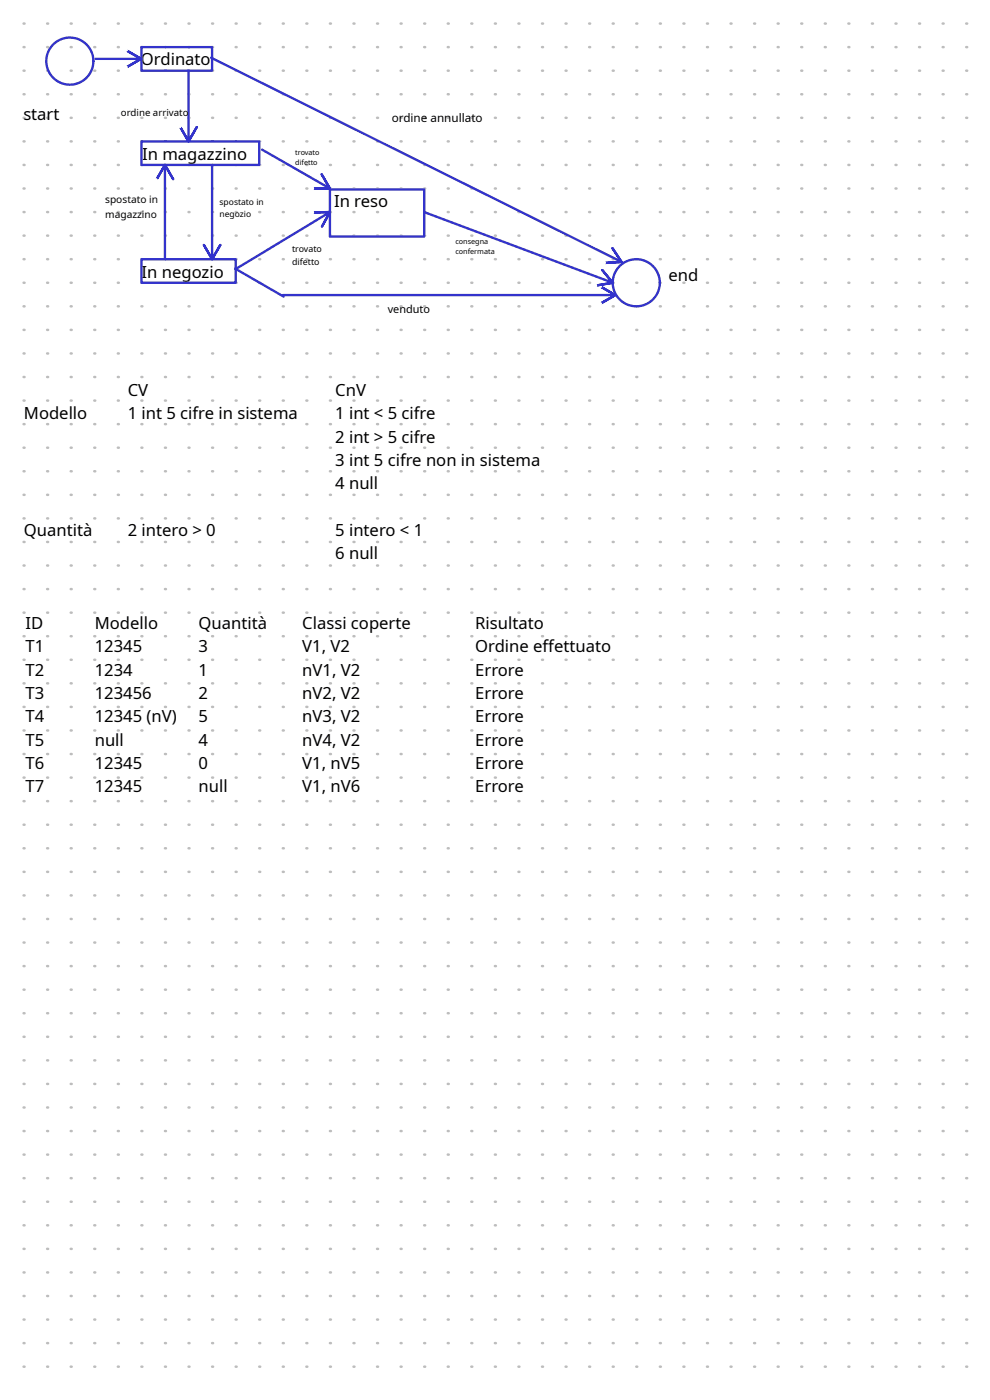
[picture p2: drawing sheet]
<svg xmlns="http://www.w3.org/2000/svg" width="210mm" height="297mm" viewBox="0 0 210 297" stroke-linecap="round" stroke-linejoin="round" font-family="sans-serif">
<defs><g id="words">
<g font-size="3.5">
<text x="29.9" y="13.8">Ordinato</text>
<text x="5" y="25.5">start</text>
<text x="30.2" y="33.9">In magazzino</text>
<text x="70.9" y="43.9">In reso</text>
<text x="30" y="59">In negozio</text>
<text x="141.8" y="59.6">end</text>
<text x="5.1" y="89">Modello</text>
<text x="27.1" y="89">1 int 5 cifre in sistema</text>
<text x="27.1" y="84">CV</text>
<text x="71.1" y="89">1 int &lt; 5 cifre</text>
<text x="71.1" y="84">CnV</text>
<text x="71.1" y="93.9">2 int &gt; 5 cifre</text>
<text x="71.1" y="98.8">3 int 5 cifre non in sistema</text>
<text x="71.1" y="103.8">4 null</text>
<text x="5.1" y="113.7">Quantità</text>
<text x="27.1" y="113.7">2 intero &gt; 0</text>
<text x="71.1" y="113.7">5 intero &lt; 1</text>
<text x="71.1" y="118.6">6 null</text>
<text x="5.4" y="133.5">ID</text>
<text x="20.1" y="133.5">Modello</text>
<text x="42.1" y="133.5">Quantità</text>
<text x="64.1" y="133.5">Classi coperte</text>
<text x="100.8" y="133.5">Risultato</text>
<text x="5.4" y="138.4">T1</text>
<text x="5.4" y="143.3">T2</text>
<text x="20.1" y="138.4">12345</text>
<text x="20.1" y="143.3">1234</text>
<text x="42.1" y="138.4">3</text>
<text x="42.1" y="143.3">1</text>
<text x="64.1" y="138.4">V1, V2</text>
<text x="64.1" y="143.3">nV1, V2</text>
<text x="100.8" y="138.4">Ordine eff ettuato</text>
<text x="100.8" y="143.3">Errore</text>
<text x="5.4" y="148.3">T3</text>
<text x="20.1" y="148.3">123456</text>
<text x="42.1" y="148.3">2</text>
<text x="64.1" y="148.3">nV2, V2</text>
<text x="100.8" y="148.3">Errore</text>
<text x="5.4" y="153.2">T4</text>
<text x="20.1" y="153.2">12345 (nV)</text>
<text x="42.1" y="153.2">5</text>
<text x="64.1" y="153.2">nV3, V2</text>
<text x="100.8" y="153.2">Errore</text>
<text x="5.4" y="158.2">T5</text>
<text x="20.1" y="158.2">null</text>
<text x="42.1" y="158.2">4</text>
<text x="64.1" y="158.2">nV4, V2</text>
<text x="100.8" y="158.2">Errore</text>
<text x="5.4" y="163.1">T6</text>
<text x="20.1" y="163.1">12345</text>
<text x="42.1" y="163.1">0</text>
<text x="64.1" y="163.1">V1, nV5</text>
<text x="100.8" y="163.1">Errore</text>
<text x="5.4" y="168">T7</text>
<text x="20.1" y="168">12345</text>
<text x="42.1" y="168">null</text>
<text x="64.1" y="168">V1, nV6</text>
<text x="100.8" y="168">Errore</text>
</g>
<text font-size="2.5" x="83.1" y="25.9">ordine annullato</text>
<text font-size="2.3" x="82.2" y="66.4">venduto</text>
<g font-size="2.2">
<text x="22.3" y="43.1">spostato in</text>
<text x="22.3" y="46.2">magazzino</text>
</g>
<text font-size="2" x="25.7" y="24.6">ordine arrivato</text>
<g font-size="1.9">
<text x="62" y="53.4">trovato</text>
<text x="62" y="56.2">difetto</text>
</g>
<g font-size="1.8">
<text x="46.6" y="43.6">spostato in</text>
<text x="46.6" y="46">negozio</text>
</g>
<g font-size="1.5">
<text x="62.6" y="32.8">trovato</text>
<text x="62.6" y="34.9">difetto</text>
<text x="96.6" y="51.8">consegna</text>
<text x="96.6" y="53.9">confermata</text>
</g>
</g></defs>
<path d="M4.7 5a.3 .3 0 0 1 .6 0 .3 .3 0 0 1-.6 0zM4.7 10a.3 .3 0 0 1 .6 0 .3 .3 0 0 1-.6 0zM4.7 15a.3 .3 0 0 1 .6 0 .3 .3 0 0 1-.6 0zM4.7 20a.3 .3 0 0 1 .6 0 .3 .3 0 0 1-.6 0zM4.7 25a.3 .3 0 0 1 .6 0 .3 .3 0 0 1-.6 0zM4.7 30a.3 .3 0 0 1 .6 0 .3 .3 0 0 1-.6 0zM4.7 35a.3 .3 0 0 1 .6 0 .3 .3 0 0 1-.6 0zM4.7 40a.3 .3 0 0 1 .6 0 .3 .3 0 0 1-.6 0zM4.7 45a.3 .3 0 0 1 .6 0 .3 .3 0 0 1-.6 0zM4.7 50a.3 .3 0 0 1 .6 0 .3 .3 0 0 1-.6 0zM4.7 55a.3 .3 0 0 1 .6 0 .3 .3 0 0 1-.6 0zM4.7 60a.3 .3 0 0 1 .6 0 .3 .3 0 0 1-.6 0zM4.7 65a.3 .3 0 0 1 .6 0 .3 .3 0 0 1-.6 0zM4.7 70a.3 .3 0 0 1 .6 0 .3 .3 0 0 1-.6 0zM4.7 75a.3 .3 0 0 1 .6 0 .3 .3 0 0 1-.6 0zM4.7 80a.3 .3 0 0 1 .6 0 .3 .3 0 0 1-.6 0zM4.7 85a.3 .3 0 0 1 .6 0 .3 .3 0 0 1-.6 0zM4.7 90a.3 .3 0 0 1 .6 0 .3 .3 0 0 1-.6 0zM4.7 95a.3 .3 0 0 1 .6 0 .3 .3 0 0 1-.6 0zM4.7 100a.3 .3 0 0 1 .6 0 .3 .3 0 0 1-.6 0zM4.7 105a.3 .3 0 0 1 .6 0 .3 .3 0 0 1-.6 0zM4.7 110a.3 .3 0 0 1 .6 0 .3 .3 0 0 1-.6 0zM4.7 115a.3 .3 0 0 1 .6 0 .3 .3 0 0 1-.6 0zM4.7 120a.3 .3 0 0 1 .6 0 .3 .3 0 0 1-.6 0zM4.7 125a.3 .3 0 0 1 .6 0 .3 .3 0 0 1-.6 0zM4.7 130a.3 .3 0 0 1 .6 0 .3 .3 0 0 1-.6 0zM4.7 135a.3 .3 0 0 1 .6 0 .3 .3 0 0 1-.6 0zM4.7 140a.3 .3 0 0 1 .6 0 .3 .3 0 0 1-.6 0zM4.7 145a.3 .3 0 0 1 .6 0 .3 .3 0 0 1-.6 0zM4.7 150a.3 .3 0 0 1 .6 0 .3 .3 0 0 1-.6 0zM4.7 155a.3 .3 0 0 1 .6 0 .3 .3 0 0 1-.6 0zM4.7 160a.3 .3 0 0 1 .6 0 .3 .3 0 0 1-.6 0zM4.7 165a.3 .3 0 0 1 .6 0 .3 .3 0 0 1-.6 0zM4.7 170a.3 .3 0 0 1 .6 0 .3 .3 0 0 1-.6 0zM4.7 175a.3 .3 0 0 1 .6 0 .3 .3 0 0 1-.6 0zM4.7 180a.3 .3 0 0 1 .6 0 .3 .3 0 0 1-.6 0zM4.7 185a.3 .3 0 0 1 .6 0 .3 .3 0 0 1-.6 0zM4.7 190a.3 .3 0 0 1 .6 0 .3 .3 0 0 1-.6 0zM4.7 195a.3 .3 0 0 1 .6 0 .3 .3 0 0 1-.6 0zM4.7 200a.3 .3 0 0 1 .6 0 .3 .3 0 0 1-.6 0zM4.7 205a.3 .3 0 0 1 .6 0 .3 .3 0 0 1-.6 0zM4.7 210a.3 .3 0 0 1 .6 0 .3 .3 0 0 1-.6 0zM4.7 215a.3 .3 0 0 1 .6 0 .3 .3 0 0 1-.6 0zM4.7 219.9a.3 .3 0 0 1 .6 0 .3 .3 0 0 1-.6 0zM4.7 224.9a.3 .3 0 0 1 .6 0 .3 .3 0 0 1-.6 0zM4.7 229.9a.3 .3 0 0 1 .6 0 .3 .3 0 0 1-.6 0zM4.7 234.9a.3 .3 0 0 1 .6 0 .3 .3 0 0 1-.6 0zM4.7 239.9a.3 .3 0 0 1 .6 0 .3 .3 0 0 1-.6 0zM4.7 244.9a.3 .3 0 0 1 .6 0 .3 .3 0 0 1-.6 0zM4.7 249.9a.3 .3 0 0 1 .6 0 .3 .3 0 0 1-.6 0zM4.7 254.9a.3 .3 0 0 1 .6 0 .3 .3 0 0 1-.6 0zM4.7 259.9a.3 .3 0 0 1 .6 0 .3 .3 0 0 1-.6 0zM4.7 264.9a.3 .3 0 0 1 .6 0 .3 .3 0 0 1-.6 0zM4.7 269.9a.3 .3 0 0 1 .6 0 .3 .3 0 0 1-.6 0zM4.7 274.9a.3 .3 0 0 1 .6 0 .3 .3 0 0 1-.6 0zM4.7 279.9a.3 .3 0 0 1 .6 0 .3 .3 0 0 1-.6 0zM4.7 284.9a.3 .3 0 0 1 .6 0 .3 .3 0 0 1-.6 0zM4.7 289.9a.3 .3 0 0 1 .6 0 .3 .3 0 0 1-.6 0zM9.7 5a.3 .3 0 0 1 .6 0 .3 .3 0 0 1-.6 0zM9.7 10a.3 .3 0 0 1 .6 0 .3 .3 0 0 1-.6 0zM9.7 15a.3 .3 0 0 1 .6 0 .3 .3 0 0 1-.6 0zM9.7 20a.3 .3 0 0 1 .6 0 .3 .3 0 0 1-.6 0zM9.7 25a.3 .3 0 0 1 .6 0 .3 .3 0 0 1-.6 0zM9.7 30a.3 .3 0 0 1 .6 0 .3 .3 0 0 1-.6 0zM9.7 35a.3 .3 0 0 1 .6 0 .3 .3 0 0 1-.6 0zM9.7 40a.3 .3 0 0 1 .6 0 .3 .3 0 0 1-.6 0zM9.7 45a.3 .3 0 0 1 .6 0 .3 .3 0 0 1-.6 0zM9.7 50a.3 .3 0 0 1 .6 0 .3 .3 0 0 1-.6 0zM9.7 55a.3 .3 0 0 1 .6 0 .3 .3 0 0 1-.6 0zM9.7 60a.3 .3 0 0 1 .6 0 .3 .3 0 0 1-.6 0zM9.7 65a.3 .3 0 0 1 .6 0 .3 .3 0 0 1-.6 0zM9.7 70a.3 .3 0 0 1 .6 0 .3 .3 0 0 1-.6 0zM9.7 75a.3 .3 0 0 1 .6 0 .3 .3 0 0 1-.6 0zM9.7 80a.3 .3 0 0 1 .6 0 .3 .3 0 0 1-.6 0zM9.7 85a.3 .3 0 0 1 .6 0 .3 .3 0 0 1-.6 0zM9.7 90a.3 .3 0 0 1 .6 0 .3 .3 0 0 1-.6 0zM9.7 95a.3 .3 0 0 1 .6 0 .3 .3 0 0 1-.6 0zM9.7 100a.3 .3 0 0 1 .6 0 .3 .3 0 0 1-.6 0zM9.7 105a.3 .3 0 0 1 .6 0 .3 .3 0 0 1-.6 0zM9.7 110a.3 .3 0 0 1 .6 0 .3 .3 0 0 1-.6 0zM9.7 115a.3 .3 0 0 1 .6 0 .3 .3 0 0 1-.6 0zM9.7 120a.3 .3 0 0 1 .6 0 .3 .3 0 0 1-.6 0zM9.7 125a.3 .3 0 0 1 .6 0 .3 .3 0 0 1-.6 0zM9.7 130a.3 .3 0 0 1 .6 0 .3 .3 0 0 1-.6 0zM9.7 135a.3 .3 0 0 1 .6 0 .3 .3 0 0 1-.6 0zM9.7 140a.3 .3 0 0 1 .6 0 .3 .3 0 0 1-.6 0zM9.7 145a.3 .3 0 0 1 .6 0 .3 .3 0 0 1-.6 0zM9.7 150a.3 .3 0 0 1 .6 0 .3 .3 0 0 1-.6 0zM9.7 155a.3 .3 0 0 1 .6 0 .3 .3 0 0 1-.6 0zM9.7 160a.3 .3 0 0 1 .6 0 .3 .3 0 0 1-.6 0zM9.7 165a.3 .3 0 0 1 .6 0 .3 .3 0 0 1-.6 0zM9.7 170a.3 .3 0 0 1 .6 0 .3 .3 0 0 1-.6 0zM9.7 175a.3 .3 0 0 1 .6 0 .3 .3 0 0 1-.6 0zM9.7 180a.3 .3 0 0 1 .6 0 .3 .3 0 0 1-.6 0zM9.7 185a.3 .3 0 0 1 .6 0 .3 .3 0 0 1-.6 0zM9.7 190a.3 .3 0 0 1 .6 0 .3 .3 0 0 1-.6 0zM9.7 195a.3 .3 0 0 1 .6 0 .3 .3 0 0 1-.6 0zM9.7 200a.3 .3 0 0 1 .6 0 .3 .3 0 0 1-.6 0zM9.7 205a.3 .3 0 0 1 .6 0 .3 .3 0 0 1-.6 0zM9.7 210a.3 .3 0 0 1 .6 0 .3 .3 0 0 1-.6 0zM9.7 215a.3 .3 0 0 1 .6 0 .3 .3 0 0 1-.6 0zM9.7 219.9a.3 .3 0 0 1 .6 0 .3 .3 0 0 1-.6 0zM9.7 224.9a.3 .3 0 0 1 .6 0 .3 .3 0 0 1-.6 0zM9.7 229.9a.3 .3 0 0 1 .6 0 .3 .3 0 0 1-.6 0zM9.7 234.9a.3 .3 0 0 1 .6 0 .3 .3 0 0 1-.6 0zM9.7 239.9a.3 .3 0 0 1 .6 0 .3 .3 0 0 1-.6 0zM9.7 244.9a.3 .3 0 0 1 .6 0 .3 .3 0 0 1-.6 0zM9.7 249.9a.3 .3 0 0 1 .6 0 .3 .3 0 0 1-.6 0zM9.7 254.9a.3 .3 0 0 1 .6 0 .3 .3 0 0 1-.6 0zM9.7 259.9a.3 .3 0 0 1 .6 0 .3 .3 0 0 1-.6 0zM9.7 264.9a.3 .3 0 0 1 .6 0 .3 .3 0 0 1-.6 0zM9.7 269.9a.3 .3 0 0 1 .6 0 .3 .3 0 0 1-.6 0zM9.7 274.9a.3 .3 0 0 1 .6 0 .3 .3 0 0 1-.6 0zM9.7 279.9a.3 .3 0 0 1 .6 0 .3 .3 0 0 1-.6 0zM9.7 284.9a.3 .3 0 0 1 .6 0 .3 .3 0 0 1-.6 0zM9.7 289.9a.3 .3 0 0 1 .6 0 .3 .3 0 0 1-.6 0zM14.7 5a.3 .3 0 0 1 .6 0 .3 .3 0 0 1-.6 0zM14.7 10a.3 .3 0 0 1 .6 0 .3 .3 0 0 1-.6 0zM14.7 15a.3 .3 0 0 1 .6 0 .3 .3 0 0 1-.6 0zM14.7 20a.3 .3 0 0 1 .6 0 .3 .3 0 0 1-.6 0zM14.7 25a.3 .3 0 0 1 .6 0 .3 .3 0 0 1-.6 0zM14.7 30a.3 .3 0 0 1 .6 0 .3 .3 0 0 1-.6 0zM14.7 35a.3 .3 0 0 1 .6 0 .3 .3 0 0 1-.6 0zM14.7 40a.3 .3 0 0 1 .6 0 .3 .3 0 0 1-.6 0zM14.7 45a.3 .3 0 0 1 .6 0 .3 .3 0 0 1-.6 0zM14.7 50a.3 .3 0 0 1 .6 0 .3 .3 0 0 1-.6 0zM14.7 55a.3 .3 0 0 1 .6 0 .3 .3 0 0 1-.6 0zM14.7 60a.3 .3 0 0 1 .6 0 .3 .3 0 0 1-.6 0zM14.7 65a.3 .3 0 0 1 .6 0 .3 .3 0 0 1-.6 0zM14.7 70a.3 .3 0 0 1 .6 0 .3 .3 0 0 1-.6 0zM14.7 75a.3 .3 0 0 1 .6 0 .3 .3 0 0 1-.6 0zM14.7 80a.3 .3 0 0 1 .6 0 .3 .3 0 0 1-.6 0zM14.7 85a.3 .3 0 0 1 .6 0 .3 .3 0 0 1-.6 0zM14.7 90a.3 .3 0 0 1 .6 0 .3 .3 0 0 1-.6 0zM14.7 95a.3 .3 0 0 1 .6 0 .3 .3 0 0 1-.6 0zM14.7 100a.3 .3 0 0 1 .6 0 .3 .3 0 0 1-.6 0zM14.7 105a.3 .3 0 0 1 .6 0 .3 .3 0 0 1-.6 0zM14.7 110a.3 .3 0 0 1 .6 0 .3 .3 0 0 1-.6 0zM14.7 115a.3 .3 0 0 1 .6 0 .3 .3 0 0 1-.6 0zM14.7 120a.3 .3 0 0 1 .6 0 .3 .3 0 0 1-.6 0zM14.7 125a.3 .3 0 0 1 .6 0 .3 .3 0 0 1-.6 0zM14.7 130a.3 .3 0 0 1 .6 0 .3 .3 0 0 1-.6 0zM14.7 135a.3 .3 0 0 1 .6 0 .3 .3 0 0 1-.6 0zM14.7 140a.3 .3 0 0 1 .6 0 .3 .3 0 0 1-.6 0zM14.7 145a.3 .3 0 0 1 .6 0 .3 .3 0 0 1-.6 0zM14.7 150a.3 .3 0 0 1 .6 0 .3 .3 0 0 1-.6 0zM14.7 155a.3 .3 0 0 1 .6 0 .3 .3 0 0 1-.6 0zM14.7 160a.3 .3 0 0 1 .6 0 .3 .3 0 0 1-.6 0zM14.7 165a.3 .3 0 0 1 .6 0 .3 .3 0 0 1-.6 0zM14.7 170a.3 .3 0 0 1 .6 0 .3 .3 0 0 1-.6 0zM14.7 175a.3 .3 0 0 1 .6 0 .3 .3 0 0 1-.6 0zM14.7 180a.3 .3 0 0 1 .6 0 .3 .3 0 0 1-.6 0zM14.7 185a.3 .3 0 0 1 .6 0 .3 .3 0 0 1-.6 0zM14.7 190a.3 .3 0 0 1 .6 0 .3 .3 0 0 1-.6 0zM14.7 195a.3 .3 0 0 1 .6 0 .3 .3 0 0 1-.6 0zM14.7 200a.3 .3 0 0 1 .6 0 .3 .3 0 0 1-.6 0zM14.7 205a.3 .3 0 0 1 .6 0 .3 .3 0 0 1-.6 0zM14.7 210a.3 .3 0 0 1 .6 0 .3 .3 0 0 1-.6 0zM14.7 215a.3 .3 0 0 1 .6 0 .3 .3 0 0 1-.6 0zM14.7 219.9a.3 .3 0 0 1 .6 0 .3 .3 0 0 1-.6 0zM14.7 224.9a.3 .3 0 0 1 .6 0 .3 .3 0 0 1-.6 0zM14.7 229.9a.3 .3 0 0 1 .6 0 .3 .3 0 0 1-.6 0zM14.7 234.9a.3 .3 0 0 1 .6 0 .3 .3 0 0 1-.6 0zM14.7 239.9a.3 .3 0 0 1 .6 0 .3 .3 0 0 1-.6 0zM14.7 244.9a.3 .3 0 0 1 .6 0 .3 .3 0 0 1-.6 0zM14.7 249.9a.3 .3 0 0 1 .6 0 .3 .3 0 0 1-.6 0zM14.7 254.9a.3 .3 0 0 1 .6 0 .3 .3 0 0 1-.6 0zM14.7 259.9a.3 .3 0 0 1 .6 0 .3 .3 0 0 1-.6 0zM14.7 264.9a.3 .3 0 0 1 .6 0 .3 .3 0 0 1-.6 0zM14.7 269.9a.3 .3 0 0 1 .6 0 .3 .3 0 0 1-.6 0zM14.7 274.9a.3 .3 0 0 1 .6 0 .3 .3 0 0 1-.6 0zM14.7 279.9a.3 .3 0 0 1 .6 0 .3 .3 0 0 1-.6 0zM14.7 284.9a.3 .3 0 0 1 .6 0 .3 .3 0 0 1-.6 0zM14.7 289.9a.3 .3 0 0 1 .6 0 .3 .3 0 0 1-.6 0zM19.7 5a.3 .3 0 0 1 .6 0 .3 .3 0 0 1-.6 0zM19.7 10a.3 .3 0 0 1 .6 0 .3 .3 0 0 1-.6 0zM19.7 15a.3 .3 0 0 1 .6 0 .3 .3 0 0 1-.6 0zM19.7 20a.3 .3 0 0 1 .6 0 .3 .3 0 0 1-.6 0zM19.7 25a.3 .3 0 0 1 .6 0 .3 .3 0 0 1-.6 0zM19.7 30a.3 .3 0 0 1 .6 0 .3 .3 0 0 1-.6 0zM19.7 35a.3 .3 0 0 1 .6 0 .3 .3 0 0 1-.6 0zM19.7 40a.3 .3 0 0 1 .6 0 .3 .3 0 0 1-.6 0zM19.7 45a.3 .3 0 0 1 .6 0 .3 .3 0 0 1-.6 0zM19.7 50a.3 .3 0 0 1 .6 0 .3 .3 0 0 1-.6 0zM19.7 55a.3 .3 0 0 1 .6 0 .3 .3 0 0 1-.6 0zM19.7 60a.3 .3 0 0 1 .6 0 .3 .3 0 0 1-.6 0zM19.7 65a.3 .3 0 0 1 .6 0 .3 .3 0 0 1-.6 0zM19.7 70a.3 .3 0 0 1 .6 0 .3 .3 0 0 1-.6 0zM19.7 75a.3 .3 0 0 1 .6 0 .3 .3 0 0 1-.6 0zM19.7 80a.3 .3 0 0 1 .6 0 .3 .3 0 0 1-.6 0zM19.7 85a.3 .3 0 0 1 .6 0 .3 .3 0 0 1-.6 0zM19.7 90a.3 .3 0 0 1 .6 0 .3 .3 0 0 1-.6 0zM19.7 95a.3 .3 0 0 1 .6 0 .3 .3 0 0 1-.6 0zM19.7 100a.3 .3 0 0 1 .6 0 .3 .3 0 0 1-.6 0zM19.7 105a.3 .3 0 0 1 .6 0 .3 .3 0 0 1-.6 0zM19.7 110a.3 .3 0 0 1 .6 0 .3 .3 0 0 1-.6 0zM19.7 115a.3 .3 0 0 1 .6 0 .3 .3 0 0 1-.6 0zM19.7 120a.3 .3 0 0 1 .6 0 .3 .3 0 0 1-.6 0zM19.7 125a.3 .3 0 0 1 .6 0 .3 .3 0 0 1-.6 0zM19.7 130a.3 .3 0 0 1 .6 0 .3 .3 0 0 1-.6 0zM19.7 135a.3 .3 0 0 1 .6 0 .3 .3 0 0 1-.6 0zM19.7 140a.3 .3 0 0 1 .6 0 .3 .3 0 0 1-.6 0zM19.7 145a.3 .3 0 0 1 .6 0 .3 .3 0 0 1-.6 0zM19.7 150a.3 .3 0 0 1 .6 0 .3 .3 0 0 1-.6 0zM19.7 155a.3 .3 0 0 1 .6 0 .3 .3 0 0 1-.6 0zM19.7 160a.3 .3 0 0 1 .6 0 .3 .3 0 0 1-.6 0zM19.7 165a.3 .3 0 0 1 .6 0 .3 .3 0 0 1-.6 0zM19.7 170a.3 .3 0 0 1 .6 0 .3 .3 0 0 1-.6 0zM19.7 175a.3 .3 0 0 1 .6 0 .3 .3 0 0 1-.6 0zM19.7 180a.3 .3 0 0 1 .6 0 .3 .3 0 0 1-.6 0zM19.7 185a.3 .3 0 0 1 .6 0 .3 .3 0 0 1-.6 0zM19.7 190a.3 .3 0 0 1 .6 0 .3 .3 0 0 1-.6 0zM19.7 195a.3 .3 0 0 1 .6 0 .3 .3 0 0 1-.6 0zM19.7 200a.3 .3 0 0 1 .6 0 .3 .3 0 0 1-.6 0zM19.7 205a.3 .3 0 0 1 .6 0 .3 .3 0 0 1-.6 0zM19.7 210a.3 .3 0 0 1 .6 0 .3 .3 0 0 1-.6 0zM19.7 215a.3 .3 0 0 1 .6 0 .3 .3 0 0 1-.6 0zM19.7 219.9a.3 .3 0 0 1 .6 0 .3 .3 0 0 1-.6 0zM19.7 224.9a.3 .3 0 0 1 .6 0 .3 .3 0 0 1-.6 0zM19.7 229.9a.3 .3 0 0 1 .6 0 .3 .3 0 0 1-.6 0zM19.7 234.9a.3 .3 0 0 1 .6 0 .3 .3 0 0 1-.6 0zM19.7 239.9a.3 .3 0 0 1 .6 0 .3 .3 0 0 1-.6 0zM19.7 244.9a.3 .3 0 0 1 .6 0 .3 .3 0 0 1-.6 0zM19.7 249.9a.3 .3 0 0 1 .6 0 .3 .3 0 0 1-.6 0zM19.7 254.9a.3 .3 0 0 1 .6 0 .3 .3 0 0 1-.6 0zM19.7 259.9a.3 .3 0 0 1 .6 0 .3 .3 0 0 1-.6 0zM19.7 264.9a.3 .3 0 0 1 .6 0 .3 .3 0 0 1-.6 0zM19.7 269.9a.3 .3 0 0 1 .6 0 .3 .3 0 0 1-.6 0zM19.7 274.9a.3 .3 0 0 1 .6 0 .3 .3 0 0 1-.6 0zM19.7 279.9a.3 .3 0 0 1 .6 0 .3 .3 0 0 1-.6 0zM19.7 284.9a.3 .3 0 0 1 .6 0 .3 .3 0 0 1-.6 0zM19.7 289.9a.3 .3 0 0 1 .6 0 .3 .3 0 0 1-.6 0zM24.7 5a.3 .3 0 0 1 .6 0 .3 .3 0 0 1-.6 0zM24.7 10a.3 .3 0 0 1 .6 0 .3 .3 0 0 1-.6 0zM24.7 15a.3 .3 0 0 1 .6 0 .3 .3 0 0 1-.6 0zM24.7 20a.3 .3 0 0 1 .6 0 .3 .3 0 0 1-.6 0zM24.7 25a.3 .3 0 0 1 .6 0 .3 .3 0 0 1-.6 0zM24.7 30a.3 .3 0 0 1 .6 0 .3 .3 0 0 1-.6 0zM24.7 35a.3 .3 0 0 1 .6 0 .3 .3 0 0 1-.6 0zM24.7 40a.3 .3 0 0 1 .6 0 .3 .3 0 0 1-.6 0zM24.7 45a.3 .3 0 0 1 .6 0 .3 .3 0 0 1-.6 0zM24.7 50a.3 .3 0 0 1 .6 0 .3 .3 0 0 1-.6 0zM24.7 55a.3 .3 0 0 1 .6 0 .3 .3 0 0 1-.6 0zM24.7 60a.3 .3 0 0 1 .6 0 .3 .3 0 0 1-.6 0zM24.7 65a.3 .3 0 0 1 .6 0 .3 .3 0 0 1-.6 0zM24.7 70a.3 .3 0 0 1 .6 0 .3 .3 0 0 1-.6 0zM24.7 75a.3 .3 0 0 1 .6 0 .3 .3 0 0 1-.6 0zM24.7 80a.3 .3 0 0 1 .6 0 .3 .3 0 0 1-.6 0zM24.7 85a.3 .3 0 0 1 .6 0 .3 .3 0 0 1-.6 0zM24.7 90a.3 .3 0 0 1 .6 0 .3 .3 0 0 1-.6 0zM24.7 95a.3 .3 0 0 1 .6 0 .3 .3 0 0 1-.6 0zM24.7 100a.3 .3 0 0 1 .6 0 .3 .3 0 0 1-.6 0zM24.7 105a.3 .3 0 0 1 .6 0 .3 .3 0 0 1-.6 0zM24.7 110a.3 .3 0 0 1 .6 0 .3 .3 0 0 1-.6 0zM24.7 115a.3 .3 0 0 1 .6 0 .3 .3 0 0 1-.6 0zM24.7 120a.3 .3 0 0 1 .6 0 .3 .3 0 0 1-.6 0zM24.7 125a.3 .3 0 0 1 .6 0 .3 .3 0 0 1-.6 0zM24.7 130a.3 .3 0 0 1 .6 0 .3 .3 0 0 1-.6 0zM24.7 135a.3 .3 0 0 1 .6 0 .3 .3 0 0 1-.6 0zM24.7 140a.3 .3 0 0 1 .6 0 .3 .3 0 0 1-.6 0zM24.7 145a.3 .3 0 0 1 .6 0 .3 .3 0 0 1-.6 0zM24.7 150a.3 .3 0 0 1 .6 0 .3 .3 0 0 1-.6 0zM24.7 155a.3 .3 0 0 1 .6 0 .3 .3 0 0 1-.6 0zM24.7 160a.3 .3 0 0 1 .6 0 .3 .3 0 0 1-.6 0zM24.7 165a.3 .3 0 0 1 .6 0 .3 .3 0 0 1-.6 0zM24.7 170a.3 .3 0 0 1 .6 0 .3 .3 0 0 1-.6 0zM24.7 175a.3 .3 0 0 1 .6 0 .3 .3 0 0 1-.6 0zM24.7 180a.3 .3 0 0 1 .6 0 .3 .3 0 0 1-.6 0zM24.7 185a.3 .3 0 0 1 .6 0 .3 .3 0 0 1-.6 0zM24.7 190a.3 .3 0 0 1 .6 0 .3 .3 0 0 1-.6 0zM24.7 195a.3 .3 0 0 1 .6 0 .3 .3 0 0 1-.6 0zM24.7 200a.3 .3 0 0 1 .6 0 .3 .3 0 0 1-.6 0zM24.7 205a.3 .3 0 0 1 .6 0 .3 .3 0 0 1-.6 0zM24.7 210a.3 .3 0 0 1 .6 0 .3 .3 0 0 1-.6 0zM24.7 215a.3 .3 0 0 1 .6 0 .3 .3 0 0 1-.6 0zM24.7 219.9a.3 .3 0 0 1 .6 0 .3 .3 0 0 1-.6 0zM24.7 224.9a.3 .3 0 0 1 .6 0 .3 .3 0 0 1-.6 0zM24.7 229.9a.3 .3 0 0 1 .6 0 .3 .3 0 0 1-.6 0zM24.7 234.9a.3 .3 0 0 1 .6 0 .3 .3 0 0 1-.6 0zM24.7 239.9a.3 .3 0 0 1 .6 0 .3 .3 0 0 1-.6 0zM24.7 244.9a.3 .3 0 0 1 .6 0 .3 .3 0 0 1-.6 0zM24.7 249.9a.3 .3 0 0 1 .6 0 .3 .3 0 0 1-.6 0zM24.7 254.9a.3 .3 0 0 1 .6 0 .3 .3 0 0 1-.6 0zM24.7 259.9a.3 .3 0 0 1 .6 0 .3 .3 0 0 1-.6 0zM24.7 264.9a.3 .3 0 0 1 .6 0 .3 .3 0 0 1-.6 0zM24.7 269.9a.3 .3 0 0 1 .6 0 .3 .3 0 0 1-.6 0zM24.7 274.9a.3 .3 0 0 1 .6 0 .3 .3 0 0 1-.6 0zM24.7 279.9a.3 .3 0 0 1 .6 0 .3 .3 0 0 1-.6 0zM24.7 284.9a.3 .3 0 0 1 .6 0 .3 .3 0 0 1-.6 0zM24.7 289.9a.3 .3 0 0 1 .6 0 .3 .3 0 0 1-.6 0zM29.7 5a.3 .3 0 0 1 .6 0 .3 .3 0 0 1-.6 0zM29.7 10a.3 .3 0 0 1 .6 0 .3 .3 0 0 1-.6 0zM29.7 15a.3 .3 0 0 1 .6 0 .3 .3 0 0 1-.6 0zM29.7 20a.3 .3 0 0 1 .6 0 .3 .3 0 0 1-.6 0zM29.7 25a.3 .3 0 0 1 .6 0 .3 .3 0 0 1-.6 0zM29.7 30a.3 .3 0 0 1 .6 0 .3 .3 0 0 1-.6 0zM29.7 35a.3 .3 0 0 1 .6 0 .3 .3 0 0 1-.6 0zM29.7 40a.3 .3 0 0 1 .6 0 .3 .3 0 0 1-.6 0zM29.7 45a.3 .3 0 0 1 .6 0 .3 .3 0 0 1-.6 0zM29.7 50a.3 .3 0 0 1 .6 0 .3 .3 0 0 1-.6 0zM29.7 55a.3 .3 0 0 1 .6 0 .3 .3 0 0 1-.6 0zM29.7 60a.3 .3 0 0 1 .6 0 .3 .3 0 0 1-.6 0zM29.7 65a.3 .3 0 0 1 .6 0 .3 .3 0 0 1-.6 0zM29.7 70a.3 .3 0 0 1 .6 0 .3 .3 0 0 1-.6 0zM29.7 75a.3 .3 0 0 1 .6 0 .3 .3 0 0 1-.6 0zM29.7 80a.3 .3 0 0 1 .6 0 .3 .3 0 0 1-.6 0zM29.7 85a.3 .3 0 0 1 .6 0 .3 .3 0 0 1-.6 0zM29.7 90a.3 .3 0 0 1 .6 0 .3 .3 0 0 1-.6 0zM29.7 95a.3 .3 0 0 1 .6 0 .3 .3 0 0 1-.6 0zM29.7 100a.3 .3 0 0 1 .6 0 .3 .3 0 0 1-.6 0zM29.7 105a.3 .3 0 0 1 .6 0 .3 .3 0 0 1-.6 0zM29.7 110a.3 .3 0 0 1 .6 0 .3 .3 0 0 1-.6 0zM29.7 115a.3 .3 0 0 1 .6 0 .3 .3 0 0 1-.6 0zM29.7 120a.3 .3 0 0 1 .6 0 .3 .3 0 0 1-.6 0zM29.7 125a.3 .3 0 0 1 .6 0 .3 .3 0 0 1-.6 0zM29.7 130a.3 .3 0 0 1 .6 0 .3 .3 0 0 1-.6 0zM29.7 135a.3 .3 0 0 1 .6 0 .3 .3 0 0 1-.6 0zM29.7 140a.3 .3 0 0 1 .6 0 .3 .3 0 0 1-.6 0zM29.7 145a.3 .3 0 0 1 .6 0 .3 .3 0 0 1-.6 0zM29.7 150a.3 .3 0 0 1 .6 0 .3 .3 0 0 1-.6 0zM29.7 155a.3 .3 0 0 1 .6 0 .3 .3 0 0 1-.6 0zM29.7 160a.3 .3 0 0 1 .6 0 .3 .3 0 0 1-.6 0zM29.7 165a.3 .3 0 0 1 .6 0 .3 .3 0 0 1-.6 0zM29.7 170a.3 .3 0 0 1 .6 0 .3 .3 0 0 1-.6 0zM29.7 175a.3 .3 0 0 1 .6 0 .3 .3 0 0 1-.6 0zM29.7 180a.3 .3 0 0 1 .6 0 .3 .3 0 0 1-.6 0zM29.7 185a.3 .3 0 0 1 .6 0 .3 .3 0 0 1-.6 0zM29.7 190a.3 .3 0 0 1 .6 0 .3 .3 0 0 1-.6 0zM29.7 195a.3 .3 0 0 1 .6 0 .3 .3 0 0 1-.6 0zM29.7 200a.3 .3 0 0 1 .6 0 .3 .3 0 0 1-.6 0zM29.7 205a.3 .3 0 0 1 .6 0 .3 .3 0 0 1-.6 0zM29.7 210a.3 .3 0 0 1 .6 0 .3 .3 0 0 1-.6 0zM29.7 215a.3 .3 0 0 1 .6 0 .3 .3 0 0 1-.6 0zM29.7 219.9a.3 .3 0 0 1 .6 0 .3 .3 0 0 1-.6 0zM29.7 224.9a.3 .3 0 0 1 .6 0 .3 .3 0 0 1-.6 0zM29.7 229.9a.3 .3 0 0 1 .6 0 .3 .3 0 0 1-.6 0zM29.7 234.9a.3 .3 0 0 1 .6 0 .3 .3 0 0 1-.6 0zM29.7 239.9a.3 .3 0 0 1 .6 0 .3 .3 0 0 1-.6 0zM29.7 244.9a.3 .3 0 0 1 .6 0 .3 .3 0 0 1-.6 0zM29.7 249.9a.3 .3 0 0 1 .6 0 .3 .3 0 0 1-.6 0zM29.7 254.9a.3 .3 0 0 1 .6 0 .3 .3 0 0 1-.6 0zM29.7 259.9a.3 .3 0 0 1 .6 0 .3 .3 0 0 1-.6 0zM29.7 264.9a.3 .3 0 0 1 .6 0 .3 .3 0 0 1-.6 0zM29.7 269.9a.3 .3 0 0 1 .6 0 .3 .3 0 0 1-.6 0zM29.7 274.9a.3 .3 0 0 1 .6 0 .3 .3 0 0 1-.6 0zM29.7 279.9a.3 .3 0 0 1 .6 0 .3 .3 0 0 1-.6 0zM29.7 284.9a.3 .3 0 0 1 .6 0 .3 .3 0 0 1-.6 0zM29.7 289.9a.3 .3 0 0 1 .6 0 .3 .3 0 0 1-.6 0zM34.7 5a.3 .3 0 0 1 .6 0 .3 .3 0 0 1-.6 0zM34.7 10a.3 .3 0 0 1 .6 0 .3 .3 0 0 1-.6 0zM34.7 15a.3 .3 0 0 1 .6 0 .3 .3 0 0 1-.6 0zM34.7 20a.3 .3 0 0 1 .6 0 .3 .3 0 0 1-.6 0zM34.7 25a.3 .3 0 0 1 .6 0 .3 .3 0 0 1-.6 0zM34.7 30a.3 .3 0 0 1 .6 0 .3 .3 0 0 1-.6 0zM34.7 35a.3 .3 0 0 1 .6 0 .3 .3 0 0 1-.6 0zM34.7 40a.3 .3 0 0 1 .6 0 .3 .3 0 0 1-.6 0zM34.7 45a.3 .3 0 0 1 .6 0 .3 .3 0 0 1-.6 0zM34.7 50a.3 .3 0 0 1 .6 0 .3 .3 0 0 1-.6 0zM34.7 55a.3 .3 0 0 1 .6 0 .3 .3 0 0 1-.6 0zM34.7 60a.3 .3 0 0 1 .6 0 .3 .3 0 0 1-.6 0zM34.7 65a.3 .3 0 0 1 .6 0 .3 .3 0 0 1-.6 0zM34.7 70a.3 .3 0 0 1 .6 0 .3 .3 0 0 1-.6 0zM34.7 75a.3 .3 0 0 1 .6 0 .3 .3 0 0 1-.6 0zM34.7 80a.3 .3 0 0 1 .6 0 .3 .3 0 0 1-.6 0zM34.7 85a.3 .3 0 0 1 .6 0 .3 .3 0 0 1-.6 0zM34.7 90a.3 .3 0 0 1 .6 0 .3 .3 0 0 1-.6 0zM34.7 95a.3 .3 0 0 1 .6 0 .3 .3 0 0 1-.6 0zM34.7 100a.3 .3 0 0 1 .6 0 .3 .3 0 0 1-.6 0zM34.7 105a.3 .3 0 0 1 .6 0 .3 .3 0 0 1-.6 0zM34.7 110a.3 .3 0 0 1 .6 0 .3 .3 0 0 1-.6 0zM34.7 115a.3 .3 0 0 1 .6 0 .3 .3 0 0 1-.6 0zM34.7 120a.3 .3 0 0 1 .6 0 .3 .3 0 0 1-.6 0zM34.7 125a.3 .3 0 0 1 .6 0 .3 .3 0 0 1-.6 0zM34.7 130a.3 .3 0 0 1 .6 0 .3 .3 0 0 1-.6 0zM34.7 135a.3 .3 0 0 1 .6 0 .3 .3 0 0 1-.6 0zM34.7 140a.3 .3 0 0 1 .6 0 .3 .3 0 0 1-.6 0zM34.7 145a.3 .3 0 0 1 .6 0 .3 .3 0 0 1-.6 0zM34.7 150a.3 .3 0 0 1 .6 0 .3 .3 0 0 1-.6 0zM34.7 155a.3 .3 0 0 1 .6 0 .3 .3 0 0 1-.6 0zM34.7 160a.3 .3 0 0 1 .6 0 .3 .3 0 0 1-.6 0zM34.7 165a.3 .3 0 0 1 .6 0 .3 .3 0 0 1-.6 0zM34.7 170a.3 .3 0 0 1 .6 0 .3 .3 0 0 1-.6 0zM34.7 175a.3 .3 0 0 1 .6 0 .3 .3 0 0 1-.6 0zM34.7 180a.3 .3 0 0 1 .6 0 .3 .3 0 0 1-.6 0zM34.7 185a.3 .3 0 0 1 .6 0 .3 .3 0 0 1-.6 0zM34.7 190a.3 .3 0 0 1 .6 0 .3 .3 0 0 1-.6 0zM34.7 195a.3 .3 0 0 1 .6 0 .3 .3 0 0 1-.6 0zM34.7 200a.3 .3 0 0 1 .6 0 .3 .3 0 0 1-.6 0zM34.7 205a.3 .3 0 0 1 .6 0 .3 .3 0 0 1-.6 0zM34.7 210a.3 .3 0 0 1 .6 0 .3 .3 0 0 1-.6 0zM34.7 215a.3 .3 0 0 1 .6 0 .3 .3 0 0 1-.6 0zM34.7 219.9a.3 .3 0 0 1 .6 0 .3 .3 0 0 1-.6 0zM34.7 224.9a.3 .3 0 0 1 .6 0 .3 .3 0 0 1-.6 0zM34.7 229.9a.3 .3 0 0 1 .6 0 .3 .3 0 0 1-.6 0zM34.7 234.9a.3 .3 0 0 1 .6 0 .3 .3 0 0 1-.6 0zM34.7 239.9a.3 .3 0 0 1 .6 0 .3 .3 0 0 1-.6 0zM34.7 244.9a.3 .3 0 0 1 .6 0 .3 .3 0 0 1-.6 0zM34.7 249.9a.3 .3 0 0 1 .6 0 .3 .3 0 0 1-.6 0zM34.7 254.9a.3 .3 0 0 1 .6 0 .3 .3 0 0 1-.6 0zM34.7 259.9a.3 .3 0 0 1 .6 0 .3 .3 0 0 1-.6 0zM34.7 264.9a.3 .3 0 0 1 .6 0 .3 .3 0 0 1-.6 0zM34.7 269.9a.3 .3 0 0 1 .6 0 .3 .3 0 0 1-.6 0zM34.7 274.9a.3 .3 0 0 1 .6 0 .3 .3 0 0 1-.6 0zM34.7 279.9a.3 .3 0 0 1 .6 0 .3 .3 0 0 1-.6 0zM34.7 284.9a.3 .3 0 0 1 .6 0 .3 .3 0 0 1-.6 0zM34.7 289.9a.3 .3 0 0 1 .6 0 .3 .3 0 0 1-.6 0zM39.7 5a.3 .3 0 0 1 .6 0 .3 .3 0 0 1-.6 0zM39.7 10a.3 .3 0 0 1 .6 0 .3 .3 0 0 1-.6 0zM39.7 15a.3 .3 0 0 1 .6 0 .3 .3 0 0 1-.6 0zM39.7 20a.3 .3 0 0 1 .6 0 .3 .3 0 0 1-.6 0zM39.7 25a.3 .3 0 0 1 .6 0 .3 .3 0 0 1-.6 0zM39.7 30a.3 .3 0 0 1 .6 0 .3 .3 0 0 1-.6 0zM39.7 35a.3 .3 0 0 1 .6 0 .3 .3 0 0 1-.6 0zM39.7 40a.3 .3 0 0 1 .6 0 .3 .3 0 0 1-.6 0zM39.7 45a.3 .3 0 0 1 .6 0 .3 .3 0 0 1-.6 0zM39.7 50a.3 .3 0 0 1 .6 0 .3 .3 0 0 1-.6 0zM39.7 55a.3 .3 0 0 1 .6 0 .3 .3 0 0 1-.6 0zM39.7 60a.3 .3 0 0 1 .6 0 .3 .3 0 0 1-.6 0zM39.7 65a.3 .3 0 0 1 .6 0 .3 .3 0 0 1-.6 0zM39.7 70a.3 .3 0 0 1 .6 0 .3 .3 0 0 1-.6 0zM39.7 75a.3 .3 0 0 1 .6 0 .3 .3 0 0 1-.6 0zM39.7 80a.3 .3 0 0 1 .6 0 .3 .3 0 0 1-.6 0zM39.7 85a.3 .3 0 0 1 .6 0 .3 .3 0 0 1-.6 0zM39.7 90a.3 .3 0 0 1 .6 0 .3 .3 0 0 1-.6 0zM39.7 95a.3 .3 0 0 1 .6 0 .3 .3 0 0 1-.6 0zM39.7 100a.3 .3 0 0 1 .6 0 .3 .3 0 0 1-.6 0zM39.7 105a.3 .3 0 0 1 .6 0 .3 .3 0 0 1-.6 0zM39.7 110a.3 .3 0 0 1 .6 0 .3 .3 0 0 1-.6 0zM39.7 115a.3 .3 0 0 1 .6 0 .3 .3 0 0 1-.6 0zM39.7 120a.3 .3 0 0 1 .6 0 .3 .3 0 0 1-.6 0zM39.7 125a.3 .3 0 0 1 .6 0 .3 .3 0 0 1-.6 0zM39.7 130a.3 .3 0 0 1 .6 0 .3 .3 0 0 1-.6 0zM39.7 135a.3 .3 0 0 1 .6 0 .3 .3 0 0 1-.6 0zM39.7 140a.3 .3 0 0 1 .6 0 .3 .3 0 0 1-.6 0zM39.7 145a.3 .3 0 0 1 .6 0 .3 .3 0 0 1-.6 0zM39.7 150a.3 .3 0 0 1 .6 0 .3 .3 0 0 1-.6 0zM39.7 155a.3 .3 0 0 1 .6 0 .3 .3 0 0 1-.6 0zM39.7 160a.3 .3 0 0 1 .6 0 .3 .3 0 0 1-.6 0zM39.7 165a.3 .3 0 0 1 .6 0 .3 .3 0 0 1-.6 0zM39.7 170a.3 .3 0 0 1 .6 0 .3 .3 0 0 1-.6 0zM39.7 175a.3 .3 0 0 1 .6 0 .3 .3 0 0 1-.6 0zM39.7 180a.3 .3 0 0 1 .6 0 .3 .3 0 0 1-.6 0zM39.7 185a.3 .3 0 0 1 .6 0 .3 .3 0 0 1-.6 0zM39.7 190a.3 .3 0 0 1 .6 0 .3 .3 0 0 1-.6 0zM39.7 195a.3 .3 0 0 1 .6 0 .3 .3 0 0 1-.6 0zM39.7 200a.3 .3 0 0 1 .6 0 .3 .3 0 0 1-.6 0zM39.7 205a.3 .3 0 0 1 .6 0 .3 .3 0 0 1-.6 0zM39.7 210a.3 .3 0 0 1 .6 0 .3 .3 0 0 1-.6 0zM39.7 215a.3 .3 0 0 1 .6 0 .3 .3 0 0 1-.6 0zM39.7 219.9a.3 .3 0 0 1 .6 0 .3 .3 0 0 1-.6 0zM39.7 224.9a.3 .3 0 0 1 .6 0 .3 .3 0 0 1-.6 0zM39.7 229.9a.3 .3 0 0 1 .6 0 .3 .3 0 0 1-.6 0zM39.7 234.9a.3 .3 0 0 1 .6 0 .3 .3 0 0 1-.6 0zM39.7 239.9a.3 .3 0 0 1 .6 0 .3 .3 0 0 1-.6 0zM39.7 244.9a.3 .3 0 0 1 .6 0 .3 .3 0 0 1-.6 0zM39.7 249.9a.3 .3 0 0 1 .6 0 .3 .3 0 0 1-.6 0zM39.7 254.9a.3 .3 0 0 1 .6 0 .3 .3 0 0 1-.6 0zM39.7 259.9a.3 .3 0 0 1 .6 0 .3 .3 0 0 1-.6 0zM39.7 264.9a.3 .3 0 0 1 .6 0 .3 .3 0 0 1-.6 0zM39.7 269.9a.3 .3 0 0 1 .6 0 .3 .3 0 0 1-.6 0zM39.7 274.9a.3 .3 0 0 1 .6 0 .3 .3 0 0 1-.6 0zM39.7 279.9a.3 .3 0 0 1 .6 0 .3 .3 0 0 1-.6 0zM39.7 284.9a.3 .3 0 0 1 .6 0 .3 .3 0 0 1-.6 0zM39.7 289.9a.3 .3 0 0 1 .6 0 .3 .3 0 0 1-.6 0zM44.7 5a.3 .3 0 0 1 .6 0 .3 .3 0 0 1-.6 0zM44.7 10a.3 .3 0 0 1 .6 0 .3 .3 0 0 1-.6 0zM44.7 15a.3 .3 0 0 1 .6 0 .3 .3 0 0 1-.6 0zM44.7 20a.3 .3 0 0 1 .6 0 .3 .3 0 0 1-.6 0zM44.7 25a.3 .3 0 0 1 .6 0 .3 .3 0 0 1-.6 0zM44.7 30a.3 .3 0 0 1 .6 0 .3 .3 0 0 1-.6 0zM44.7 35a.3 .3 0 0 1 .6 0 .3 .3 0 0 1-.6 0zM44.7 40a.3 .3 0 0 1 .6 0 .3 .3 0 0 1-.6 0zM44.7 45a.3 .3 0 0 1 .6 0 .3 .3 0 0 1-.6 0zM44.7 50a.3 .3 0 0 1 .6 0 .3 .3 0 0 1-.6 0zM44.7 55a.3 .3 0 0 1 .6 0 .3 .3 0 0 1-.6 0zM44.7 60a.3 .3 0 0 1 .6 0 .3 .3 0 0 1-.6 0zM44.7 65a.3 .3 0 0 1 .6 0 .3 .3 0 0 1-.6 0zM44.7 70a.3 .3 0 0 1 .6 0 .3 .3 0 0 1-.6 0zM44.7 75a.3 .3 0 0 1 .6 0 .3 .3 0 0 1-.6 0zM44.7 80a.3 .3 0 0 1 .6 0 .3 .3 0 0 1-.6 0zM44.7 85a.3 .3 0 0 1 .6 0 .3 .3 0 0 1-.6 0zM44.7 90a.3 .3 0 0 1 .6 0 .3 .3 0 0 1-.6 0zM44.7 95a.3 .3 0 0 1 .6 0 .3 .3 0 0 1-.6 0zM44.7 100a.3 .3 0 0 1 .6 0 .3 .3 0 0 1-.6 0zM44.7 105a.3 .3 0 0 1 .6 0 .3 .3 0 0 1-.6 0zM44.7 110a.3 .3 0 0 1 .6 0 .3 .3 0 0 1-.6 0zM44.7 115a.3 .3 0 0 1 .6 0 .3 .3 0 0 1-.6 0zM44.7 120a.3 .3 0 0 1 .6 0 .3 .3 0 0 1-.6 0zM44.7 125a.3 .3 0 0 1 .6 0 .3 .3 0 0 1-.6 0zM44.7 130a.3 .3 0 0 1 .6 0 .3 .3 0 0 1-.6 0zM44.7 135a.3 .3 0 0 1 .6 0 .3 .3 0 0 1-.6 0zM44.7 140a.3 .3 0 0 1 .6 0 .3 .3 0 0 1-.6 0zM44.7 145a.3 .3 0 0 1 .6 0 .3 .3 0 0 1-.6 0zM44.7 150a.3 .3 0 0 1 .6 0 .3 .3 0 0 1-.6 0zM44.7 155a.3 .3 0 0 1 .6 0 .3 .3 0 0 1-.6 0zM44.7 160a.3 .3 0 0 1 .6 0 .3 .3 0 0 1-.6 0zM44.7 165a.3 .3 0 0 1 .6 0 .3 .3 0 0 1-.6 0zM44.7 170a.3 .3 0 0 1 .6 0 .3 .3 0 0 1-.6 0zM44.7 175a.3 .3 0 0 1 .6 0 .3 .3 0 0 1-.6 0zM44.7 180a.3 .3 0 0 1 .6 0 .3 .3 0 0 1-.6 0zM44.7 185a.3 .3 0 0 1 .6 0 .3 .3 0 0 1-.6 0zM44.7 190a.3 .3 0 0 1 .6 0 .3 .3 0 0 1-.6 0zM44.7 195a.3 .3 0 0 1 .6 0 .3 .3 0 0 1-.6 0zM44.7 200a.3 .3 0 0 1 .6 0 .3 .3 0 0 1-.6 0zM44.7 205a.3 .3 0 0 1 .6 0 .3 .3 0 0 1-.6 0zM44.7 210a.3 .3 0 0 1 .6 0 .3 .3 0 0 1-.6 0zM44.7 215a.3 .3 0 0 1 .6 0 .3 .3 0 0 1-.6 0zM44.7 219.9a.3 .3 0 0 1 .6 0 .3 .3 0 0 1-.6 0zM44.7 224.9a.3 .3 0 0 1 .6 0 .3 .3 0 0 1-.6 0zM44.7 229.9a.3 .3 0 0 1 .6 0 .3 .3 0 0 1-.6 0zM44.7 234.9a.3 .3 0 0 1 .6 0 .3 .3 0 0 1-.6 0zM44.7 239.9a.3 .3 0 0 1 .6 0 .3 .3 0 0 1-.6 0zM44.7 244.9a.3 .3 0 0 1 .6 0 .3 .3 0 0 1-.6 0zM44.7 249.9a.3 .3 0 0 1 .6 0 .3 .3 0 0 1-.6 0zM44.7 254.9a.3 .3 0 0 1 .6 0 .3 .3 0 0 1-.6 0zM44.7 259.9a.3 .3 0 0 1 .6 0 .3 .3 0 0 1-.6 0zM44.7 264.9a.3 .3 0 0 1 .6 0 .3 .3 0 0 1-.6 0zM44.7 269.9a.3 .3 0 0 1 .6 0 .3 .3 0 0 1-.6 0zM44.7 274.9a.3 .3 0 0 1 .6 0 .3 .3 0 0 1-.6 0zM44.7 279.9a.3 .3 0 0 1 .6 0 .3 .3 0 0 1-.6 0zM44.7 284.9a.3 .3 0 0 1 .6 0 .3 .3 0 0 1-.6 0zM44.7 289.9a.3 .3 0 0 1 .6 0 .3 .3 0 0 1-.6 0zM49.7 5a.3 .3 0 0 1 .6 0 .3 .3 0 0 1-.6 0zM49.7 10a.3 .3 0 0 1 .6 0 .3 .3 0 0 1-.6 0zM49.7 15a.3 .3 0 0 1 .6 0 .3 .3 0 0 1-.6 0zM49.7 20a.3 .3 0 0 1 .6 0 .3 .3 0 0 1-.6 0zM49.7 25a.3 .3 0 0 1 .6 0 .3 .3 0 0 1-.6 0zM49.7 30a.3 .3 0 0 1 .6 0 .3 .3 0 0 1-.6 0zM49.7 35a.3 .3 0 0 1 .6 0 .3 .3 0 0 1-.6 0zM49.7 40a.3 .3 0 0 1 .6 0 .3 .3 0 0 1-.6 0zM49.7 45a.3 .3 0 0 1 .6 0 .3 .3 0 0 1-.6 0zM49.7 50a.3 .3 0 0 1 .6 0 .3 .3 0 0 1-.6 0zM49.7 55a.3 .3 0 0 1 .6 0 .3 .3 0 0 1-.6 0zM49.7 60a.3 .3 0 0 1 .6 0 .3 .3 0 0 1-.6 0zM49.7 65a.3 .3 0 0 1 .6 0 .3 .3 0 0 1-.6 0zM49.7 70a.3 .3 0 0 1 .6 0 .3 .3 0 0 1-.6 0zM49.7 75a.3 .3 0 0 1 .6 0 .3 .3 0 0 1-.6 0zM49.7 80a.3 .3 0 0 1 .6 0 .3 .3 0 0 1-.6 0zM49.7 85a.3 .3 0 0 1 .6 0 .3 .3 0 0 1-.6 0zM49.7 90a.3 .3 0 0 1 .6 0 .3 .3 0 0 1-.6 0zM49.7 95a.3 .3 0 0 1 .6 0 .3 .3 0 0 1-.6 0zM49.7 100a.3 .3 0 0 1 .6 0 .3 .3 0 0 1-.6 0zM49.7 105a.3 .3 0 0 1 .6 0 .3 .3 0 0 1-.6 0zM49.7 110a.3 .3 0 0 1 .6 0 .3 .3 0 0 1-.6 0zM49.7 115a.3 .3 0 0 1 .6 0 .3 .3 0 0 1-.6 0zM49.7 120a.3 .3 0 0 1 .6 0 .3 .3 0 0 1-.6 0zM49.7 125a.3 .3 0 0 1 .6 0 .3 .3 0 0 1-.6 0zM49.7 130a.3 .3 0 0 1 .6 0 .3 .3 0 0 1-.6 0zM49.7 135a.3 .3 0 0 1 .6 0 .3 .3 0 0 1-.6 0zM49.7 140a.3 .3 0 0 1 .6 0 .3 .3 0 0 1-.6 0zM49.7 145a.3 .3 0 0 1 .6 0 .3 .3 0 0 1-.6 0zM49.7 150a.3 .3 0 0 1 .6 0 .3 .3 0 0 1-.6 0zM49.7 155a.3 .3 0 0 1 .6 0 .3 .3 0 0 1-.6 0zM49.7 160a.3 .3 0 0 1 .6 0 .3 .3 0 0 1-.6 0zM49.7 165a.3 .3 0 0 1 .6 0 .3 .3 0 0 1-.6 0zM49.7 170a.3 .3 0 0 1 .6 0 .3 .3 0 0 1-.6 0zM49.7 175a.3 .3 0 0 1 .6 0 .3 .3 0 0 1-.6 0zM49.7 180a.3 .3 0 0 1 .6 0 .3 .3 0 0 1-.6 0zM49.7 185a.3 .3 0 0 1 .6 0 .3 .3 0 0 1-.6 0zM49.7 190a.3 .3 0 0 1 .6 0 .3 .3 0 0 1-.6 0zM49.7 195a.3 .3 0 0 1 .6 0 .3 .3 0 0 1-.6 0zM49.7 200a.3 .3 0 0 1 .6 0 .3 .3 0 0 1-.6 0zM49.7 205a.3 .3 0 0 1 .6 0 .3 .3 0 0 1-.6 0zM49.7 210a.3 .3 0 0 1 .6 0 .3 .3 0 0 1-.6 0zM49.7 215a.3 .3 0 0 1 .6 0 .3 .3 0 0 1-.6 0zM49.7 219.9a.3 .3 0 0 1 .6 0 .3 .3 0 0 1-.6 0zM49.7 224.9a.3 .3 0 0 1 .6 0 .3 .3 0 0 1-.6 0zM49.7 229.9a.3 .3 0 0 1 .6 0 .3 .3 0 0 1-.6 0zM49.7 234.9a.3 .3 0 0 1 .6 0 .3 .3 0 0 1-.6 0zM49.7 239.9a.3 .3 0 0 1 .6 0 .3 .3 0 0 1-.6 0zM49.7 244.9a.3 .3 0 0 1 .6 0 .3 .3 0 0 1-.6 0zM49.7 249.9a.3 .3 0 0 1 .6 0 .3 .3 0 0 1-.6 0zM49.7 254.9a.3 .3 0 0 1 .6 0 .3 .3 0 0 1-.6 0zM49.7 259.9a.3 .3 0 0 1 .6 0 .3 .3 0 0 1-.6 0zM49.7 264.9a.3 .3 0 0 1 .6 0 .3 .3 0 0 1-.6 0zM49.7 269.9a.3 .3 0 0 1 .6 0 .3 .3 0 0 1-.6 0zM49.7 274.9a.3 .3 0 0 1 .6 0 .3 .3 0 0 1-.6 0zM49.7 279.9a.3 .3 0 0 1 .6 0 .3 .3 0 0 1-.6 0zM49.7 284.9a.3 .3 0 0 1 .6 0 .3 .3 0 0 1-.6 0zM49.7 289.9a.3 .3 0 0 1 .6 0 .3 .3 0 0 1-.6 0zM54.7 5a.3 .3 0 0 1 .6 0 .3 .3 0 0 1-.6 0zM54.7 10a.3 .3 0 0 1 .6 0 .3 .3 0 0 1-.6 0zM54.7 15a.3 .3 0 0 1 .6 0 .3 .3 0 0 1-.6 0zM54.7 20a.3 .3 0 0 1 .6 0 .3 .3 0 0 1-.6 0zM54.7 25a.3 .3 0 0 1 .6 0 .3 .3 0 0 1-.6 0zM54.7 30a.3 .3 0 0 1 .6 0 .3 .3 0 0 1-.6 0zM54.7 35a.3 .3 0 0 1 .6 0 .3 .3 0 0 1-.6 0zM54.7 40a.3 .3 0 0 1 .6 0 .3 .3 0 0 1-.6 0zM54.7 45a.3 .3 0 0 1 .6 0 .3 .3 0 0 1-.6 0zM54.7 50a.3 .3 0 0 1 .6 0 .3 .3 0 0 1-.6 0zM54.7 55a.3 .3 0 0 1 .6 0 .3 .3 0 0 1-.6 0zM54.7 60a.3 .3 0 0 1 .6 0 .3 .3 0 0 1-.6 0zM54.7 65a.3 .3 0 0 1 .6 0 .3 .3 0 0 1-.6 0zM54.7 70a.3 .3 0 0 1 .6 0 .3 .3 0 0 1-.6 0zM54.7 75a.3 .3 0 0 1 .6 0 .3 .3 0 0 1-.6 0zM54.7 80a.3 .3 0 0 1 .6 0 .3 .3 0 0 1-.6 0zM54.7 85a.3 .3 0 0 1 .6 0 .3 .3 0 0 1-.6 0zM54.7 90a.3 .3 0 0 1 .6 0 .3 .3 0 0 1-.6 0zM54.7 95a.3 .3 0 0 1 .6 0 .3 .3 0 0 1-.6 0zM54.7 100a.3 .3 0 0 1 .6 0 .3 .3 0 0 1-.6 0zM54.7 105a.3 .3 0 0 1 .6 0 .3 .3 0 0 1-.6 0zM54.7 110a.3 .3 0 0 1 .6 0 .3 .3 0 0 1-.6 0zM54.7 115a.3 .3 0 0 1 .6 0 .3 .3 0 0 1-.6 0zM54.7 120a.3 .3 0 0 1 .6 0 .3 .3 0 0 1-.6 0zM54.7 125a.3 .3 0 0 1 .6 0 .3 .3 0 0 1-.6 0zM54.7 130a.3 .3 0 0 1 .6 0 .3 .3 0 0 1-.6 0zM54.7 135a.3 .3 0 0 1 .6 0 .3 .3 0 0 1-.6 0zM54.7 140a.3 .3 0 0 1 .6 0 .3 .3 0 0 1-.6 0zM54.7 145a.3 .3 0 0 1 .6 0 .3 .3 0 0 1-.6 0zM54.7 150a.3 .3 0 0 1 .6 0 .3 .3 0 0 1-.6 0zM54.7 155a.3 .3 0 0 1 .6 0 .3 .3 0 0 1-.6 0zM54.7 160a.3 .3 0 0 1 .6 0 .3 .3 0 0 1-.6 0zM54.7 165a.3 .3 0 0 1 .6 0 .3 .3 0 0 1-.6 0zM54.7 170a.3 .3 0 0 1 .6 0 .3 .3 0 0 1-.6 0zM54.7 175a.3 .3 0 0 1 .6 0 .3 .3 0 0 1-.6 0zM54.7 180a.3 .3 0 0 1 .6 0 .3 .3 0 0 1-.6 0zM54.7 185a.3 .3 0 0 1 .6 0 .3 .3 0 0 1-.6 0zM54.7 190a.3 .3 0 0 1 .6 0 .3 .3 0 0 1-.6 0zM54.7 195a.3 .3 0 0 1 .6 0 .3 .3 0 0 1-.6 0zM54.7 200a.3 .3 0 0 1 .6 0 .3 .3 0 0 1-.6 0zM54.7 205a.3 .3 0 0 1 .6 0 .3 .3 0 0 1-.6 0zM54.7 210a.3 .3 0 0 1 .6 0 .3 .3 0 0 1-.6 0zM54.7 215a.3 .3 0 0 1 .6 0 .3 .3 0 0 1-.6 0zM54.7 219.9a.3 .3 0 0 1 .6 0 .3 .3 0 0 1-.6 0zM54.7 224.9a.3 .3 0 0 1 .6 0 .3 .3 0 0 1-.6 0zM54.7 229.9a.3 .3 0 0 1 .6 0 .3 .3 0 0 1-.6 0zM54.7 234.9a.3 .3 0 0 1 .6 0 .3 .3 0 0 1-.6 0zM54.7 239.9a.3 .3 0 0 1 .6 0 .3 .3 0 0 1-.6 0zM54.7 244.9a.3 .3 0 0 1 .6 0 .3 .3 0 0 1-.6 0zM54.7 249.9a.3 .3 0 0 1 .6 0 .3 .3 0 0 1-.6 0zM54.7 254.9a.3 .3 0 0 1 .6 0 .3 .3 0 0 1-.6 0zM54.7 259.9a.3 .3 0 0 1 .6 0 .3 .3 0 0 1-.6 0zM54.7 264.9a.3 .3 0 0 1 .6 0 .3 .3 0 0 1-.6 0zM54.7 269.9a.3 .3 0 0 1 .6 0 .3 .3 0 0 1-.6 0zM54.7 274.9a.3 .3 0 0 1 .6 0 .3 .3 0 0 1-.6 0zM54.7 279.9a.3 .3 0 0 1 .6 0 .3 .3 0 0 1-.6 0zM54.7 284.9a.3 .3 0 0 1 .6 0 .3 .3 0 0 1-.6 0zM54.7 289.9a.3 .3 0 0 1 .6 0 .3 .3 0 0 1-.6 0zM59.7 5a.3 .3 0 0 1 .6 0 .3 .3 0 0 1-.6 0zM59.7 10a.3 .3 0 0 1 .6 0 .3 .3 0 0 1-.6 0zM59.7 15a.3 .3 0 0 1 .6 0 .3 .3 0 0 1-.6 0zM59.7 20a.3 .3 0 0 1 .6 0 .3 .3 0 0 1-.6 0zM59.7 25a.3 .3 0 0 1 .6 0 .3 .3 0 0 1-.6 0zM59.7 30a.3 .3 0 0 1 .6 0 .3 .3 0 0 1-.6 0zM59.7 35a.3 .3 0 0 1 .6 0 .3 .3 0 0 1-.6 0zM59.7 40a.3 .3 0 0 1 .6 0 .3 .3 0 0 1-.6 0zM59.7 45a.3 .3 0 0 1 .6 0 .3 .3 0 0 1-.6 0zM59.7 50a.3 .3 0 0 1 .6 0 .3 .3 0 0 1-.6 0zM59.7 55a.3 .3 0 0 1 .6 0 .3 .3 0 0 1-.6 0zM59.7 60a.3 .3 0 0 1 .6 0 .3 .3 0 0 1-.6 0zM59.7 65a.3 .3 0 0 1 .6 0 .3 .3 0 0 1-.6 0zM59.7 70a.3 .3 0 0 1 .6 0 .3 .3 0 0 1-.6 0zM59.7 75a.3 .3 0 0 1 .6 0 .3 .3 0 0 1-.6 0zM59.7 80a.3 .3 0 0 1 .6 0 .3 .3 0 0 1-.6 0zM59.7 85a.3 .3 0 0 1 .6 0 .3 .3 0 0 1-.6 0zM59.7 90a.3 .3 0 0 1 .6 0 .3 .3 0 0 1-.6 0zM59.7 95a.3 .3 0 0 1 .6 0 .3 .3 0 0 1-.6 0zM59.7 100a.3 .3 0 0 1 .6 0 .3 .3 0 0 1-.6 0zM59.7 105a.3 .3 0 0 1 .6 0 .3 .3 0 0 1-.6 0zM59.7 110a.3 .3 0 0 1 .6 0 .3 .3 0 0 1-.6 0zM59.7 115a.3 .3 0 0 1 .6 0 .3 .3 0 0 1-.6 0zM59.7 120a.3 .3 0 0 1 .6 0 .3 .3 0 0 1-.6 0zM59.7 125a.3 .3 0 0 1 .6 0 .3 .3 0 0 1-.6 0zM59.7 130a.3 .3 0 0 1 .6 0 .3 .3 0 0 1-.6 0zM59.7 135a.3 .3 0 0 1 .6 0 .3 .3 0 0 1-.6 0zM59.7 140a.3 .3 0 0 1 .6 0 .3 .3 0 0 1-.6 0zM59.7 145a.3 .3 0 0 1 .6 0 .3 .3 0 0 1-.6 0zM59.7 150a.3 .3 0 0 1 .6 0 .3 .3 0 0 1-.6 0zM59.7 155a.3 .3 0 0 1 .6 0 .3 .3 0 0 1-.6 0zM59.7 160a.3 .3 0 0 1 .6 0 .3 .3 0 0 1-.6 0zM59.7 165a.3 .3 0 0 1 .6 0 .3 .3 0 0 1-.6 0zM59.7 170a.3 .3 0 0 1 .6 0 .3 .3 0 0 1-.6 0zM59.7 175a.3 .3 0 0 1 .6 0 .3 .3 0 0 1-.6 0zM59.7 180a.3 .3 0 0 1 .6 0 .3 .3 0 0 1-.6 0zM59.7 185a.3 .3 0 0 1 .6 0 .3 .3 0 0 1-.6 0zM59.7 190a.3 .3 0 0 1 .6 0 .3 .3 0 0 1-.6 0zM59.7 195a.3 .3 0 0 1 .6 0 .3 .3 0 0 1-.6 0zM59.7 200a.3 .3 0 0 1 .6 0 .3 .3 0 0 1-.6 0zM59.7 205a.3 .3 0 0 1 .6 0 .3 .3 0 0 1-.6 0zM59.7 210a.3 .3 0 0 1 .6 0 .3 .3 0 0 1-.6 0zM59.7 215a.3 .3 0 0 1 .6 0 .3 .3 0 0 1-.6 0zM59.7 219.9a.3 .3 0 0 1 .6 0 .3 .3 0 0 1-.6 0zM59.7 224.9a.3 .3 0 0 1 .6 0 .3 .3 0 0 1-.6 0zM59.7 229.9a.3 .3 0 0 1 .6 0 .3 .3 0 0 1-.6 0zM59.7 234.9a.3 .3 0 0 1 .6 0 .3 .3 0 0 1-.6 0zM59.7 239.9a.3 .3 0 0 1 .6 0 .3 .3 0 0 1-.6 0zM59.7 244.9a.3 .3 0 0 1 .6 0 .3 .3 0 0 1-.6 0zM59.7 249.9a.3 .3 0 0 1 .6 0 .3 .3 0 0 1-.6 0zM59.7 254.9a.3 .3 0 0 1 .6 0 .3 .3 0 0 1-.6 0zM59.7 259.9a.3 .3 0 0 1 .6 0 .3 .3 0 0 1-.6 0zM59.7 264.9a.3 .3 0 0 1 .6 0 .3 .3 0 0 1-.6 0zM59.7 269.9a.3 .3 0 0 1 .6 0 .3 .3 0 0 1-.6 0zM59.7 274.9a.3 .3 0 0 1 .6 0 .3 .3 0 0 1-.6 0zM59.7 279.9a.3 .3 0 0 1 .6 0 .3 .3 0 0 1-.6 0zM59.7 284.9a.3 .3 0 0 1 .6 0 .3 .3 0 0 1-.6 0zM59.7 289.9a.3 .3 0 0 1 .6 0 .3 .3 0 0 1-.6 0zM64.7 5a.3 .3 0 0 1 .6 0 .3 .3 0 0 1-.6 0zM64.7 10a.3 .3 0 0 1 .6 0 .3 .3 0 0 1-.6 0zM64.7 15a.3 .3 0 0 1 .6 0 .3 .3 0 0 1-.6 0zM64.7 20a.3 .3 0 0 1 .6 0 .3 .3 0 0 1-.6 0zM64.7 25a.3 .3 0 0 1 .6 0 .3 .3 0 0 1-.6 0zM64.7 30a.3 .3 0 0 1 .6 0 .3 .3 0 0 1-.6 0zM64.7 35a.3 .3 0 0 1 .6 0 .3 .3 0 0 1-.6 0zM64.7 40a.3 .3 0 0 1 .6 0 .3 .3 0 0 1-.6 0zM64.7 45a.3 .3 0 0 1 .6 0 .3 .3 0 0 1-.6 0zM64.7 50a.3 .3 0 0 1 .6 0 .3 .3 0 0 1-.6 0zM64.7 55a.3 .3 0 0 1 .6 0 .3 .3 0 0 1-.6 0zM64.7 60a.3 .3 0 0 1 .6 0 .3 .3 0 0 1-.6 0zM64.7 65a.3 .3 0 0 1 .6 0 .3 .3 0 0 1-.6 0zM64.7 70a.3 .3 0 0 1 .6 0 .3 .3 0 0 1-.6 0zM64.7 75a.3 .3 0 0 1 .6 0 .3 .3 0 0 1-.6 0zM64.7 80a.3 .3 0 0 1 .6 0 .3 .3 0 0 1-.6 0zM64.7 85a.3 .3 0 0 1 .6 0 .3 .3 0 0 1-.6 0zM64.7 90a.3 .3 0 0 1 .6 0 .3 .3 0 0 1-.6 0zM64.7 95a.3 .3 0 0 1 .6 0 .3 .3 0 0 1-.6 0zM64.7 100a.3 .3 0 0 1 .6 0 .3 .3 0 0 1-.6 0zM64.7 105a.3 .3 0 0 1 .6 0 .3 .3 0 0 1-.6 0zM64.7 110a.3 .3 0 0 1 .6 0 .3 .3 0 0 1-.6 0zM64.7 115a.3 .3 0 0 1 .6 0 .3 .3 0 0 1-.6 0zM64.7 120a.3 .3 0 0 1 .6 0 .3 .3 0 0 1-.6 0zM64.7 125a.3 .3 0 0 1 .6 0 .3 .3 0 0 1-.6 0zM64.7 130a.3 .3 0 0 1 .6 0 .3 .3 0 0 1-.6 0zM64.7 135a.3 .3 0 0 1 .6 0 .3 .3 0 0 1-.6 0zM64.7 140a.3 .3 0 0 1 .6 0 .3 .3 0 0 1-.6 0zM64.7 145a.3 .3 0 0 1 .6 0 .3 .3 0 0 1-.6 0zM64.7 150a.3 .3 0 0 1 .6 0 .3 .3 0 0 1-.6 0zM64.7 155a.3 .3 0 0 1 .6 0 .3 .3 0 0 1-.6 0zM64.7 160a.3 .3 0 0 1 .6 0 .3 .3 0 0 1-.6 0zM64.7 165a.3 .3 0 0 1 .6 0 .3 .3 0 0 1-.6 0zM64.7 170a.3 .3 0 0 1 .6 0 .3 .3 0 0 1-.6 0zM64.7 175a.3 .3 0 0 1 .6 0 .3 .3 0 0 1-.6 0zM64.7 180a.3 .3 0 0 1 .6 0 .3 .3 0 0 1-.6 0zM64.7 185a.3 .3 0 0 1 .6 0 .3 .3 0 0 1-.6 0zM64.7 190a.3 .3 0 0 1 .6 0 .3 .3 0 0 1-.6 0zM64.7 195a.3 .3 0 0 1 .6 0 .3 .3 0 0 1-.6 0zM64.7 200a.3 .3 0 0 1 .6 0 .3 .3 0 0 1-.6 0zM64.7 205a.3 .3 0 0 1 .6 0 .3 .3 0 0 1-.6 0zM64.7 210a.3 .3 0 0 1 .6 0 .3 .3 0 0 1-.6 0zM64.7 215a.3 .3 0 0 1 .6 0 .3 .3 0 0 1-.6 0zM64.7 219.9a.3 .3 0 0 1 .6 0 .3 .3 0 0 1-.6 0zM64.7 224.9a.3 .3 0 0 1 .6 0 .3 .3 0 0 1-.6 0zM64.7 229.9a.3 .3 0 0 1 .6 0 .3 .3 0 0 1-.6 0zM64.7 234.9a.3 .3 0 0 1 .6 0 .3 .3 0 0 1-.6 0zM64.7 239.9a.3 .3 0 0 1 .6 0 .3 .3 0 0 1-.6 0zM64.7 244.9a.3 .3 0 0 1 .6 0 .3 .3 0 0 1-.6 0zM64.7 249.9a.3 .3 0 0 1 .6 0 .3 .3 0 0 1-.6 0zM64.7 254.9a.3 .3 0 0 1 .6 0 .3 .3 0 0 1-.6 0zM64.7 259.9a.3 .3 0 0 1 .6 0 .3 .3 0 0 1-.6 0zM64.7 264.9a.3 .3 0 0 1 .6 0 .3 .3 0 0 1-.6 0zM64.7 269.9a.3 .3 0 0 1 .6 0 .3 .3 0 0 1-.6 0zM64.7 274.9a.3 .3 0 0 1 .6 0 .3 .3 0 0 1-.6 0zM64.7 279.9a.3 .3 0 0 1 .6 0 .3 .3 0 0 1-.6 0zM64.7 284.9a.3 .3 0 0 1 .6 0 .3 .3 0 0 1-.6 0zM64.7 289.9a.3 .3 0 0 1 .6 0 .3 .3 0 0 1-.6 0zM69.7 5a.26 .26 0 0 1 .5 0 .26 .26 0 0 1-.5 0zM69.7 10a.26 .26 0 0 1 .5 0 .26 .26 0 0 1-.5 0zM69.7 15a.26 .26 0 0 1 .5 0 .26 .26 0 0 1-.5 0zM69.7 20a.26 .26 0 0 1 .5 0 .26 .26 0 0 1-.5 0zM69.7 25a.26 .26 0 0 1 .5 0 .26 .26 0 0 1-.5 0zM69.7 30a.26 .26 0 0 1 .5 0 .26 .26 0 0 1-.5 0zM69.7 35a.26 .26 0 0 1 .5 0 .26 .26 0 0 1-.5 0zM69.7 40a.26 .26 0 0 1 .5 0 .26 .26 0 0 1-.5 0zM69.7 45a.26 .26 0 0 1 .5 0 .26 .26 0 0 1-.5 0zM69.7 50a.26 .26 0 0 1 .5 0 .26 .26 0 0 1-.5 0zM69.7 55a.26 .26 0 0 1 .5 0 .26 .26 0 0 1-.5 0zM69.7 60a.26 .26 0 0 1 .5 0 .26 .26 0 0 1-.5 0zM69.7 65a.26 .26 0 0 1 .5 0 .26 .26 0 0 1-.5 0zM69.7 70a.26 .26 0 0 1 .5 0 .26 .26 0 0 1-.5 0zM69.7 75a.26 .26 0 0 1 .5 0 .26 .26 0 0 1-.5 0zM69.7 80a.26 .26 0 0 1 .5 0 .26 .26 0 0 1-.5 0zM69.7 85a.26 .26 0 0 1 .5 0 .26 .26 0 0 1-.5 0zM69.7 90a.26 .26 0 0 1 .5 0 .26 .26 0 0 1-.5 0zM69.7 95a.26 .26 0 0 1 .5 0 .26 .26 0 0 1-.5 0zM69.7 100a.26 .26 0 0 1 .5 0 .26 .26 0 0 1-.5 0zM69.7 105a.26 .26 0 0 1 .5 0 .26 .26 0 0 1-.5 0zM69.7 110a.26 .26 0 0 1 .5 0 .26 .26 0 0 1-.5 0zM69.7 115a.26 .26 0 0 1 .5 0 .26 .26 0 0 1-.5 0zM69.7 120a.26 .26 0 0 1 .5 0 .26 .26 0 0 1-.5 0zM69.7 125a.26 .26 0 0 1 .5 0 .26 .26 0 0 1-.5 0zM69.7 130a.26 .26 0 0 1 .5 0 .26 .26 0 0 1-.5 0zM69.7 135a.26 .26 0 0 1 .5 0 .26 .26 0 0 1-.5 0zM69.7 140a.26 .26 0 0 1 .5 0 .26 .26 0 0 1-.5 0zM69.7 145a.26 .26 0 0 1 .5 0 .26 .26 0 0 1-.5 0zM69.7 150a.26 .26 0 0 1 .5 0 .26 .26 0 0 1-.5 0zM69.7 155a.26 .26 0 0 1 .5 0 .26 .26 0 0 1-.5 0zM69.7 160a.26 .26 0 0 1 .5 0 .26 .26 0 0 1-.5 0zM69.7 165a.26 .26 0 0 1 .5 0 .26 .26 0 0 1-.5 0zM69.7 170a.26 .26 0 0 1 .5 0 .26 .26 0 0 1-.5 0zM69.7 175a.26 .26 0 0 1 .5 0 .26 .26 0 0 1-.5 0zM69.7 180a.26 .26 0 0 1 .5 0 .26 .26 0 0 1-.5 0zM69.7 185a.26 .26 0 0 1 .5 0 .26 .26 0 0 1-.5 0zM69.7 190a.26 .26 0 0 1 .5 0 .26 .26 0 0 1-.5 0zM69.7 195a.26 .26 0 0 1 .5 0 .26 .26 0 0 1-.5 0zM69.7 200a.26 .26 0 0 1 .5 0 .26 .26 0 0 1-.5 0zM69.7 205a.26 .26 0 0 1 .5 0 .26 .26 0 0 1-.5 0zM69.7 210a.26 .26 0 0 1 .5 0 .26 .26 0 0 1-.5 0zM69.7 215a.26 .26 0 0 1 .5 0 .26 .26 0 0 1-.5 0zM69.7 219.9a.26 .26 0 0 1 .5 0 .26 .26 0 0 1-.5 0zM69.7 224.9a.26 .26 0 0 1 .5 0 .26 .26 0 0 1-.5 0zM69.7 229.9a.26 .26 0 0 1 .5 0 .26 .26 0 0 1-.5 0zM69.7 234.9a.26 .26 0 0 1 .5 0 .26 .26 0 0 1-.5 0zM69.7 239.9a.26 .26 0 0 1 .5 0 .26 .26 0 0 1-.5 0zM69.7 244.9a.26 .26 0 0 1 .5 0 .26 .26 0 0 1-.5 0zM69.7 249.9a.26 .26 0 0 1 .5 0 .26 .26 0 0 1-.5 0zM69.7 254.9a.26 .26 0 0 1 .5 0 .26 .26 0 0 1-.5 0zM69.7 259.9a.26 .26 0 0 1 .5 0 .26 .26 0 0 1-.5 0zM69.7 264.9a.26 .26 0 0 1 .5 0 .26 .26 0 0 1-.5 0zM69.7 269.9a.26 .26 0 0 1 .5 0 .26 .26 0 0 1-.5 0zM69.7 274.9a.26 .26 0 0 1 .5 0 .26 .26 0 0 1-.5 0zM69.7 279.9a.26 .26 0 0 1 .5 0 .26 .26 0 0 1-.5 0zM69.7 284.9a.26 .26 0 0 1 .5 0 .26 .26 0 0 1-.5 0zM69.7 289.9a.26 .26 0 0 1 .5 0 .26 .26 0 0 1-.5 0zM74.7 5a.26 .26 0 0 1 .5 0 .26 .26 0 0 1-.5 0zM74.7 10a.26 .26 0 0 1 .5 0 .26 .26 0 0 1-.5 0zM74.7 15a.26 .26 0 0 1 .5 0 .26 .26 0 0 1-.5 0zM74.7 20a.26 .26 0 0 1 .5 0 .26 .26 0 0 1-.5 0zM74.7 25a.26 .26 0 0 1 .5 0 .26 .26 0 0 1-.5 0zM74.7 30a.26 .26 0 0 1 .5 0 .26 .26 0 0 1-.5 0zM74.7 35a.26 .26 0 0 1 .5 0 .26 .26 0 0 1-.5 0zM74.7 40a.26 .26 0 0 1 .5 0 .26 .26 0 0 1-.5 0zM74.7 45a.26 .26 0 0 1 .5 0 .26 .26 0 0 1-.5 0zM74.7 50a.26 .26 0 0 1 .5 0 .26 .26 0 0 1-.5 0zM74.7 55a.26 .26 0 0 1 .5 0 .26 .26 0 0 1-.5 0zM74.7 60a.26 .26 0 0 1 .5 0 .26 .26 0 0 1-.5 0zM74.7 65a.26 .26 0 0 1 .5 0 .26 .26 0 0 1-.5 0zM74.7 70a.26 .26 0 0 1 .5 0 .26 .26 0 0 1-.5 0zM74.7 75a.26 .26 0 0 1 .5 0 .26 .26 0 0 1-.5 0zM74.7 80a.26 .26 0 0 1 .5 0 .26 .26 0 0 1-.5 0zM74.7 85a.26 .26 0 0 1 .5 0 .26 .26 0 0 1-.5 0zM74.7 90a.26 .26 0 0 1 .5 0 .26 .26 0 0 1-.5 0zM74.7 95a.26 .26 0 0 1 .5 0 .26 .26 0 0 1-.5 0zM74.7 100a.26 .26 0 0 1 .5 0 .26 .26 0 0 1-.5 0zM74.7 105a.26 .26 0 0 1 .5 0 .26 .26 0 0 1-.5 0zM74.7 110a.26 .26 0 0 1 .5 0 .26 .26 0 0 1-.5 0zM74.7 115a.26 .26 0 0 1 .5 0 .26 .26 0 0 1-.5 0zM74.7 120a.26 .26 0 0 1 .5 0 .26 .26 0 0 1-.5 0zM74.7 125a.26 .26 0 0 1 .5 0 .26 .26 0 0 1-.5 0zM74.7 130a.26 .26 0 0 1 .5 0 .26 .26 0 0 1-.5 0zM74.7 135a.26 .26 0 0 1 .5 0 .26 .26 0 0 1-.5 0zM74.7 140a.26 .26 0 0 1 .5 0 .26 .26 0 0 1-.5 0zM74.7 145a.26 .26 0 0 1 .5 0 .26 .26 0 0 1-.5 0zM74.7 150a.26 .26 0 0 1 .5 0 .26 .26 0 0 1-.5 0zM74.7 155a.26 .26 0 0 1 .5 0 .26 .26 0 0 1-.5 0zM74.7 160a.26 .26 0 0 1 .5 0 .26 .26 0 0 1-.5 0zM74.7 165a.26 .26 0 0 1 .5 0 .26 .26 0 0 1-.5 0zM74.7 170a.26 .26 0 0 1 .5 0 .26 .26 0 0 1-.5 0zM74.7 175a.26 .26 0 0 1 .5 0 .26 .26 0 0 1-.5 0zM74.7 180a.26 .26 0 0 1 .5 0 .26 .26 0 0 1-.5 0zM74.7 185a.26 .26 0 0 1 .5 0 .26 .26 0 0 1-.5 0zM74.7 190a.26 .26 0 0 1 .5 0 .26 .26 0 0 1-.5 0zM74.7 195a.26 .26 0 0 1 .5 0 .26 .26 0 0 1-.5 0zM74.7 200a.26 .26 0 0 1 .5 0 .26 .26 0 0 1-.5 0zM74.7 205a.26 .26 0 0 1 .5 0 .26 .26 0 0 1-.5 0zM74.7 210a.26 .26 0 0 1 .5 0 .26 .26 0 0 1-.5 0zM74.7 215a.26 .26 0 0 1 .5 0 .26 .26 0 0 1-.5 0zM74.7 219.9a.26 .26 0 0 1 .5 0 .26 .26 0 0 1-.5 0zM74.7 224.9a.26 .26 0 0 1 .5 0 .26 .26 0 0 1-.5 0zM74.7 229.9a.26 .26 0 0 1 .5 0 .26 .26 0 0 1-.5 0zM74.7 234.9a.26 .26 0 0 1 .5 0 .26 .26 0 0 1-.5 0zM74.7 239.9a.26 .26 0 0 1 .5 0 .26 .26 0 0 1-.5 0zM74.7 244.9a.26 .26 0 0 1 .5 0 .26 .26 0 0 1-.5 0zM74.7 249.9a.26 .26 0 0 1 .5 0 .26 .26 0 0 1-.5 0zM74.7 254.9a.26 .26 0 0 1 .5 0 .26 .26 0 0 1-.5 0zM74.7 259.9a.26 .26 0 0 1 .5 0 .26 .26 0 0 1-.5 0zM74.7 264.9a.26 .26 0 0 1 .5 0 .26 .26 0 0 1-.5 0zM74.7 269.9a.26 .26 0 0 1 .5 0 .26 .26 0 0 1-.5 0zM74.7 274.9a.26 .26 0 0 1 .5 0 .26 .26 0 0 1-.5 0zM74.7 279.9a.26 .26 0 0 1 .5 0 .26 .26 0 0 1-.5 0zM74.7 284.9a.26 .26 0 0 1 .5 0 .26 .26 0 0 1-.5 0zM74.7 289.9a.26 .26 0 0 1 .5 0 .26 .26 0 0 1-.5 0zM79.7 5a.26 .26 0 0 1 .5 0 .26 .26 0 0 1-.5 0zM79.7 10a.26 .26 0 0 1 .5 0 .26 .26 0 0 1-.5 0zM79.7 15a.26 .26 0 0 1 .5 0 .26 .26 0 0 1-.5 0zM79.7 20a.26 .26 0 0 1 .5 0 .26 .26 0 0 1-.5 0zM79.7 25a.26 .26 0 0 1 .5 0 .26 .26 0 0 1-.5 0zM79.7 30a.26 .26 0 0 1 .5 0 .26 .26 0 0 1-.5 0zM79.7 35a.26 .26 0 0 1 .5 0 .26 .26 0 0 1-.5 0zM79.7 40a.26 .26 0 0 1 .5 0 .26 .26 0 0 1-.5 0zM79.7 45a.26 .26 0 0 1 .5 0 .26 .26 0 0 1-.5 0zM79.7 50a.26 .26 0 0 1 .5 0 .26 .26 0 0 1-.5 0zM79.7 55a.26 .26 0 0 1 .5 0 .26 .26 0 0 1-.5 0zM79.7 60a.26 .26 0 0 1 .5 0 .26 .26 0 0 1-.5 0zM79.7 65a.26 .26 0 0 1 .5 0 .26 .26 0 0 1-.5 0zM79.7 70a.26 .26 0 0 1 .5 0 .26 .26 0 0 1-.5 0zM79.7 75a.26 .26 0 0 1 .5 0 .26 .26 0 0 1-.5 0zM79.7 80a.26 .26 0 0 1 .5 0 .26 .26 0 0 1-.5 0zM79.7 85a.26 .26 0 0 1 .5 0 .26 .26 0 0 1-.5 0zM79.7 90a.26 .26 0 0 1 .5 0 .26 .26 0 0 1-.5 0zM79.7 95a.26 .26 0 0 1 .5 0 .26 .26 0 0 1-.5 0zM79.7 100a.26 .26 0 0 1 .5 0 .26 .26 0 0 1-.5 0zM79.7 105a.26 .26 0 0 1 .5 0 .26 .26 0 0 1-.5 0zM79.7 110a.26 .26 0 0 1 .5 0 .26 .26 0 0 1-.5 0zM79.7 115a.26 .26 0 0 1 .5 0 .26 .26 0 0 1-.5 0zM79.7 120a.26 .26 0 0 1 .5 0 .26 .26 0 0 1-.5 0zM79.7 125a.26 .26 0 0 1 .5 0 .26 .26 0 0 1-.5 0zM79.7 130a.26 .26 0 0 1 .5 0 .26 .26 0 0 1-.5 0zM79.7 135a.26 .26 0 0 1 .5 0 .26 .26 0 0 1-.5 0zM79.7 140a.26 .26 0 0 1 .5 0 .26 .26 0 0 1-.5 0zM79.7 145a.26 .26 0 0 1 .5 0 .26 .26 0 0 1-.5 0zM79.7 150a.26 .26 0 0 1 .5 0 .26 .26 0 0 1-.5 0zM79.7 155a.26 .26 0 0 1 .5 0 .26 .26 0 0 1-.5 0zM79.7 160a.26 .26 0 0 1 .5 0 .26 .26 0 0 1-.5 0zM79.7 165a.26 .26 0 0 1 .5 0 .26 .26 0 0 1-.5 0zM79.7 170a.26 .26 0 0 1 .5 0 .26 .26 0 0 1-.5 0zM79.7 175a.26 .26 0 0 1 .5 0 .26 .26 0 0 1-.5 0zM79.7 180a.26 .26 0 0 1 .5 0 .26 .26 0 0 1-.5 0zM79.7 185a.26 .26 0 0 1 .5 0 .26 .26 0 0 1-.5 0zM79.7 190a.26 .26 0 0 1 .5 0 .26 .26 0 0 1-.5 0zM79.7 195a.26 .26 0 0 1 .5 0 .26 .26 0 0 1-.5 0zM79.7 200a.26 .26 0 0 1 .5 0 .26 .26 0 0 1-.5 0zM79.7 205a.26 .26 0 0 1 .5 0 .26 .26 0 0 1-.5 0zM79.7 210a.26 .26 0 0 1 .5 0 .26 .26 0 0 1-.5 0zM79.7 215a.26 .26 0 0 1 .5 0 .26 .26 0 0 1-.5 0zM79.7 219.9a.26 .26 0 0 1 .5 0 .26 .26 0 0 1-.5 0zM79.7 224.9a.26 .26 0 0 1 .5 0 .26 .26 0 0 1-.5 0zM79.7 229.9a.26 .26 0 0 1 .5 0 .26 .26 0 0 1-.5 0zM79.7 234.9a.26 .26 0 0 1 .5 0 .26 .26 0 0 1-.5 0zM79.7 239.9a.26 .26 0 0 1 .5 0 .26 .26 0 0 1-.5 0zM79.7 244.9a.26 .26 0 0 1 .5 0 .26 .26 0 0 1-.5 0zM79.7 249.9a.26 .26 0 0 1 .5 0 .26 .26 0 0 1-.5 0zM79.7 254.9a.26 .26 0 0 1 .5 0 .26 .26 0 0 1-.5 0zM79.7 259.9a.26 .26 0 0 1 .5 0 .26 .26 0 0 1-.5 0zM79.7 264.9a.26 .26 0 0 1 .5 0 .26 .26 0 0 1-.5 0zM79.7 269.9a.26 .26 0 0 1 .5 0 .26 .26 0 0 1-.5 0zM79.7 274.9a.26 .26 0 0 1 .5 0 .26 .26 0 0 1-.5 0zM79.7 279.9a.26 .26 0 0 1 .5 0 .26 .26 0 0 1-.5 0zM79.7 284.9a.26 .26 0 0 1 .5 0 .26 .26 0 0 1-.5 0zM79.7 289.9a.26 .26 0 0 1 .5 0 .26 .26 0 0 1-.5 0zM84.7 5a.26 .26 0 0 1 .5 0 .26 .26 0 0 1-.5 0zM84.7 10a.26 .26 0 0 1 .5 0 .26 .26 0 0 1-.5 0zM84.7 15a.26 .26 0 0 1 .5 0 .26 .26 0 0 1-.5 0zM84.7 20a.26 .26 0 0 1 .5 0 .26 .26 0 0 1-.5 0zM84.7 25a.26 .26 0 0 1 .5 0 .26 .26 0 0 1-.5 0zM84.7 30a.26 .26 0 0 1 .5 0 .26 .26 0 0 1-.5 0zM84.7 35a.26 .26 0 0 1 .5 0 .26 .26 0 0 1-.5 0zM84.7 40a.26 .26 0 0 1 .5 0 .26 .26 0 0 1-.5 0zM84.7 45a.26 .26 0 0 1 .5 0 .26 .26 0 0 1-.5 0zM84.7 50a.26 .26 0 0 1 .5 0 .26 .26 0 0 1-.5 0zM84.7 55a.26 .26 0 0 1 .5 0 .26 .26 0 0 1-.5 0zM84.7 60a.26 .26 0 0 1 .5 0 .26 .26 0 0 1-.5 0zM84.7 65a.26 .26 0 0 1 .5 0 .26 .26 0 0 1-.5 0zM84.7 70a.26 .26 0 0 1 .5 0 .26 .26 0 0 1-.5 0zM84.7 75a.26 .26 0 0 1 .5 0 .26 .26 0 0 1-.5 0zM84.7 80a.26 .26 0 0 1 .5 0 .26 .26 0 0 1-.5 0zM84.7 85a.26 .26 0 0 1 .5 0 .26 .26 0 0 1-.5 0zM84.7 90a.26 .26 0 0 1 .5 0 .26 .26 0 0 1-.5 0zM84.7 95a.26 .26 0 0 1 .5 0 .26 .26 0 0 1-.5 0zM84.7 100a.26 .26 0 0 1 .5 0 .26 .26 0 0 1-.5 0zM84.7 105a.26 .26 0 0 1 .5 0 .26 .26 0 0 1-.5 0zM84.7 110a.26 .26 0 0 1 .5 0 .26 .26 0 0 1-.5 0zM84.7 115a.26 .26 0 0 1 .5 0 .26 .26 0 0 1-.5 0zM84.7 120a.26 .26 0 0 1 .5 0 .26 .26 0 0 1-.5 0zM84.7 125a.26 .26 0 0 1 .5 0 .26 .26 0 0 1-.5 0zM84.7 130a.26 .26 0 0 1 .5 0 .26 .26 0 0 1-.5 0zM84.7 135a.26 .26 0 0 1 .5 0 .26 .26 0 0 1-.5 0zM84.7 140a.26 .26 0 0 1 .5 0 .26 .26 0 0 1-.5 0zM84.7 145a.26 .26 0 0 1 .5 0 .26 .26 0 0 1-.5 0zM84.7 150a.26 .26 0 0 1 .5 0 .26 .26 0 0 1-.5 0zM84.7 155a.26 .26 0 0 1 .5 0 .26 .26 0 0 1-.5 0zM84.7 160a.26 .26 0 0 1 .5 0 .26 .26 0 0 1-.5 0zM84.7 165a.26 .26 0 0 1 .5 0 .26 .26 0 0 1-.5 0zM84.7 170a.26 .26 0 0 1 .5 0 .26 .26 0 0 1-.5 0zM84.7 175a.26 .26 0 0 1 .5 0 .26 .26 0 0 1-.5 0zM84.7 180a.26 .26 0 0 1 .5 0 .26 .26 0 0 1-.5 0zM84.7 185a.26 .26 0 0 1 .5 0 .26 .26 0 0 1-.5 0zM84.7 190a.26 .26 0 0 1 .5 0 .26 .26 0 0 1-.5 0zM84.7 195a.26 .26 0 0 1 .5 0 .26 .26 0 0 1-.5 0zM84.7 200a.26 .26 0 0 1 .5 0 .26 .26 0 0 1-.5 0zM84.7 205a.26 .26 0 0 1 .5 0 .26 .26 0 0 1-.5 0zM84.7 210a.26 .26 0 0 1 .5 0 .26 .26 0 0 1-.5 0zM84.7 215a.26 .26 0 0 1 .5 0 .26 .26 0 0 1-.5 0zM84.7 219.9a.26 .26 0 0 1 .5 0 .26 .26 0 0 1-.5 0zM84.7 224.9a.26 .26 0 0 1 .5 0 .26 .26 0 0 1-.5 0zM84.7 229.9a.26 .26 0 0 1 .5 0 .26 .26 0 0 1-.5 0zM84.7 234.9a.26 .26 0 0 1 .5 0 .26 .26 0 0 1-.5 0zM84.7 239.9a.26 .26 0 0 1 .5 0 .26 .26 0 0 1-.5 0zM84.7 244.9a.26 .26 0 0 1 .5 0 .26 .26 0 0 1-.5 0zM84.7 249.9a.26 .26 0 0 1 .5 0 .26 .26 0 0 1-.5 0zM84.7 254.9a.26 .26 0 0 1 .5 0 .26 .26 0 0 1-.5 0zM84.7 259.9a.26 .26 0 0 1 .5 0 .26 .26 0 0 1-.5 0zM84.7 264.9a.26 .26 0 0 1 .5 0 .26 .26 0 0 1-.5 0zM84.7 269.9a.26 .26 0 0 1 .5 0 .26 .26 0 0 1-.5 0zM84.7 274.9a.26 .26 0 0 1 .5 0 .26 .26 0 0 1-.5 0zM84.7 279.9a.26 .26 0 0 1 .5 0 .26 .26 0 0 1-.5 0zM84.7 284.9a.26 .26 0 0 1 .5 0 .26 .26 0 0 1-.5 0zM84.7 289.9a.26 .26 0 0 1 .5 0 .26 .26 0 0 1-.5 0zM89.7 5a.26 .26 0 0 1 .5 0 .26 .26 0 0 1-.5 0zM89.7 10a.26 .26 0 0 1 .5 0 .26 .26 0 0 1-.5 0zM89.7 15a.26 .26 0 0 1 .5 0 .26 .26 0 0 1-.5 0zM89.7 20a.26 .26 0 0 1 .5 0 .26 .26 0 0 1-.5 0zM89.7 25a.26 .26 0 0 1 .5 0 .26 .26 0 0 1-.5 0zM89.7 30a.26 .26 0 0 1 .5 0 .26 .26 0 0 1-.5 0zM89.7 35a.26 .26 0 0 1 .5 0 .26 .26 0 0 1-.5 0zM89.7 40a.26 .26 0 0 1 .5 0 .26 .26 0 0 1-.5 0zM89.7 45a.26 .26 0 0 1 .5 0 .26 .26 0 0 1-.5 0zM89.7 50a.26 .26 0 0 1 .5 0 .26 .26 0 0 1-.5 0zM89.7 55a.26 .26 0 0 1 .5 0 .26 .26 0 0 1-.5 0zM89.7 60a.26 .26 0 0 1 .5 0 .26 .26 0 0 1-.5 0zM89.7 65a.26 .26 0 0 1 .5 0 .26 .26 0 0 1-.5 0zM89.7 70a.26 .26 0 0 1 .5 0 .26 .26 0 0 1-.5 0zM89.7 75a.26 .26 0 0 1 .5 0 .26 .26 0 0 1-.5 0zM89.7 80a.26 .26 0 0 1 .5 0 .26 .26 0 0 1-.5 0zM89.7 85a.26 .26 0 0 1 .5 0 .26 .26 0 0 1-.5 0zM89.7 90a.26 .26 0 0 1 .5 0 .26 .26 0 0 1-.5 0zM89.7 95a.26 .26 0 0 1 .5 0 .26 .26 0 0 1-.5 0zM89.7 100a.26 .26 0 0 1 .5 0 .26 .26 0 0 1-.5 0zM89.7 105a.26 .26 0 0 1 .5 0 .26 .26 0 0 1-.5 0zM89.7 110a.26 .26 0 0 1 .5 0 .26 .26 0 0 1-.5 0zM89.7 115a.26 .26 0 0 1 .5 0 .26 .26 0 0 1-.5 0zM89.7 120a.26 .26 0 0 1 .5 0 .26 .26 0 0 1-.5 0zM89.7 125a.26 .26 0 0 1 .5 0 .26 .26 0 0 1-.5 0zM89.7 130a.26 .26 0 0 1 .5 0 .26 .26 0 0 1-.5 0zM89.7 135a.26 .26 0 0 1 .5 0 .26 .26 0 0 1-.5 0zM89.7 140a.26 .26 0 0 1 .5 0 .26 .26 0 0 1-.5 0zM89.7 145a.26 .26 0 0 1 .5 0 .26 .26 0 0 1-.5 0zM89.7 150a.26 .26 0 0 1 .5 0 .26 .26 0 0 1-.5 0zM89.7 155a.26 .26 0 0 1 .5 0 .26 .26 0 0 1-.5 0zM89.7 160a.26 .26 0 0 1 .5 0 .26 .26 0 0 1-.5 0zM89.7 165a.26 .26 0 0 1 .5 0 .26 .26 0 0 1-.5 0zM89.7 170a.26 .26 0 0 1 .5 0 .26 .26 0 0 1-.5 0zM89.7 175a.26 .26 0 0 1 .5 0 .26 .26 0 0 1-.5 0zM89.7 180a.26 .26 0 0 1 .5 0 .26 .26 0 0 1-.5 0zM89.7 185a.26 .26 0 0 1 .5 0 .26 .26 0 0 1-.5 0zM89.7 190a.26 .26 0 0 1 .5 0 .26 .26 0 0 1-.5 0zM89.7 195a.26 .26 0 0 1 .5 0 .26 .26 0 0 1-.5 0zM89.7 200a.26 .26 0 0 1 .5 0 .26 .26 0 0 1-.5 0zM89.7 205a.26 .26 0 0 1 .5 0 .26 .26 0 0 1-.5 0zM89.7 210a.26 .26 0 0 1 .5 0 .26 .26 0 0 1-.5 0zM89.7 215a.26 .26 0 0 1 .5 0 .26 .26 0 0 1-.5 0zM89.7 219.9a.26 .26 0 0 1 .5 0 .26 .26 0 0 1-.5 0zM89.7 224.9a.26 .26 0 0 1 .5 0 .26 .26 0 0 1-.5 0zM89.7 229.9a.26 .26 0 0 1 .5 0 .26 .26 0 0 1-.5 0zM89.7 234.9a.26 .26 0 0 1 .5 0 .26 .26 0 0 1-.5 0zM89.7 239.9a.26 .26 0 0 1 .5 0 .26 .26 0 0 1-.5 0zM89.7 244.9a.26 .26 0 0 1 .5 0 .26 .26 0 0 1-.5 0zM89.7 249.9a.26 .26 0 0 1 .5 0 .26 .26 0 0 1-.5 0zM89.7 254.9a.26 .26 0 0 1 .5 0 .26 .26 0 0 1-.5 0zM89.7 259.9a.26 .26 0 0 1 .5 0 .26 .26 0 0 1-.5 0zM89.7 264.9a.26 .26 0 0 1 .5 0 .26 .26 0 0 1-.5 0zM89.7 269.9a.26 .26 0 0 1 .5 0 .26 .26 0 0 1-.5 0zM89.7 274.9a.26 .26 0 0 1 .5 0 .26 .26 0 0 1-.5 0zM89.7 279.9a.26 .26 0 0 1 .5 0 .26 .26 0 0 1-.5 0zM89.7 284.9a.26 .26 0 0 1 .5 0 .26 .26 0 0 1-.5 0zM89.7 289.9a.26 .26 0 0 1 .5 0 .26 .26 0 0 1-.5 0zM94.7 5a.26 .26 0 0 1 .5 0 .26 .26 0 0 1-.5 0zM94.7 10a.26 .26 0 0 1 .5 0 .26 .26 0 0 1-.5 0zM94.7 15a.26 .26 0 0 1 .5 0 .26 .26 0 0 1-.5 0zM94.7 20a.26 .26 0 0 1 .5 0 .26 .26 0 0 1-.5 0zM94.7 25a.26 .26 0 0 1 .5 0 .26 .26 0 0 1-.5 0zM94.7 30a.26 .26 0 0 1 .5 0 .26 .26 0 0 1-.5 0zM94.7 35a.26 .26 0 0 1 .5 0 .26 .26 0 0 1-.5 0zM94.7 40a.26 .26 0 0 1 .5 0 .26 .26 0 0 1-.5 0zM94.7 45a.26 .26 0 0 1 .5 0 .26 .26 0 0 1-.5 0zM94.7 50a.26 .26 0 0 1 .5 0 .26 .26 0 0 1-.5 0zM94.7 55a.26 .26 0 0 1 .5 0 .26 .26 0 0 1-.5 0zM94.7 60a.26 .26 0 0 1 .5 0 .26 .26 0 0 1-.5 0zM94.7 65a.26 .26 0 0 1 .5 0 .26 .26 0 0 1-.5 0zM94.7 70a.26 .26 0 0 1 .5 0 .26 .26 0 0 1-.5 0zM94.7 75a.26 .26 0 0 1 .5 0 .26 .26 0 0 1-.5 0zM94.7 80a.26 .26 0 0 1 .5 0 .26 .26 0 0 1-.5 0zM94.7 85a.26 .26 0 0 1 .5 0 .26 .26 0 0 1-.5 0zM94.7 90a.26 .26 0 0 1 .5 0 .26 .26 0 0 1-.5 0zM94.7 95a.26 .26 0 0 1 .5 0 .26 .26 0 0 1-.5 0zM94.7 100a.26 .26 0 0 1 .5 0 .26 .26 0 0 1-.5 0zM94.7 105a.26 .26 0 0 1 .5 0 .26 .26 0 0 1-.5 0zM94.7 110a.26 .26 0 0 1 .5 0 .26 .26 0 0 1-.5 0zM94.7 115a.26 .26 0 0 1 .5 0 .26 .26 0 0 1-.5 0zM94.7 120a.26 .26 0 0 1 .5 0 .26 .26 0 0 1-.5 0zM94.7 125a.26 .26 0 0 1 .5 0 .26 .26 0 0 1-.5 0zM94.7 130a.26 .26 0 0 1 .5 0 .26 .26 0 0 1-.5 0zM94.7 135a.26 .26 0 0 1 .5 0 .26 .26 0 0 1-.5 0zM94.7 140a.26 .26 0 0 1 .5 0 .26 .26 0 0 1-.5 0zM94.7 145a.26 .26 0 0 1 .5 0 .26 .26 0 0 1-.5 0zM94.7 150a.26 .26 0 0 1 .5 0 .26 .26 0 0 1-.5 0zM94.7 155a.26 .26 0 0 1 .5 0 .26 .26 0 0 1-.5 0zM94.7 160a.26 .26 0 0 1 .5 0 .26 .26 0 0 1-.5 0zM94.7 165a.26 .26 0 0 1 .5 0 .26 .26 0 0 1-.5 0zM94.7 170a.26 .26 0 0 1 .5 0 .26 .26 0 0 1-.5 0zM94.7 175a.26 .26 0 0 1 .5 0 .26 .26 0 0 1-.5 0zM94.7 180a.26 .26 0 0 1 .5 0 .26 .26 0 0 1-.5 0zM94.7 185a.26 .26 0 0 1 .5 0 .26 .26 0 0 1-.5 0zM94.7 190a.26 .26 0 0 1 .5 0 .26 .26 0 0 1-.5 0zM94.7 195a.26 .26 0 0 1 .5 0 .26 .26 0 0 1-.5 0zM94.7 200a.26 .26 0 0 1 .5 0 .26 .26 0 0 1-.5 0zM94.7 205a.26 .26 0 0 1 .5 0 .26 .26 0 0 1-.5 0zM94.7 210a.26 .26 0 0 1 .5 0 .26 .26 0 0 1-.5 0zM94.7 215a.26 .26 0 0 1 .5 0 .26 .26 0 0 1-.5 0zM94.7 219.9a.26 .26 0 0 1 .5 0 .26 .26 0 0 1-.5 0zM94.7 224.9a.26 .26 0 0 1 .5 0 .26 .26 0 0 1-.5 0zM94.7 229.9a.26 .26 0 0 1 .5 0 .26 .26 0 0 1-.5 0zM94.7 234.9a.26 .26 0 0 1 .5 0 .26 .26 0 0 1-.5 0zM94.7 239.9a.26 .26 0 0 1 .5 0 .26 .26 0 0 1-.5 0zM94.7 244.9a.26 .26 0 0 1 .5 0 .26 .26 0 0 1-.5 0zM94.7 249.9a.26 .26 0 0 1 .5 0 .26 .26 0 0 1-.5 0zM94.7 254.9a.26 .26 0 0 1 .5 0 .26 .26 0 0 1-.5 0zM94.7 259.9a.26 .26 0 0 1 .5 0 .26 .26 0 0 1-.5 0zM94.7 264.9a.26 .26 0 0 1 .5 0 .26 .26 0 0 1-.5 0zM94.7 269.9a.26 .26 0 0 1 .5 0 .26 .26 0 0 1-.5 0zM94.7 274.9a.26 .26 0 0 1 .5 0 .26 .26 0 0 1-.5 0zM94.7 279.9a.26 .26 0 0 1 .5 0 .26 .26 0 0 1-.5 0zM94.7 284.9a.26 .26 0 0 1 .5 0 .26 .26 0 0 1-.5 0zM94.7 289.9a.26 .26 0 0 1 .5 0 .26 .26 0 0 1-.5 0zM99.7 5a.26 .26 0 0 1 .5 0 .26 .26 0 0 1-.5 0zM99.7 10a.26 .26 0 0 1 .5 0 .26 .26 0 0 1-.5 0zM99.7 15a.26 .26 0 0 1 .5 0 .26 .26 0 0 1-.5 0zM99.7 20a.26 .26 0 0 1 .5 0 .26 .26 0 0 1-.5 0zM99.7 25a.26 .26 0 0 1 .5 0 .26 .26 0 0 1-.5 0zM99.7 30a.26 .26 0 0 1 .5 0 .26 .26 0 0 1-.5 0zM99.7 35a.26 .26 0 0 1 .5 0 .26 .26 0 0 1-.5 0zM99.7 40a.26 .26 0 0 1 .5 0 .26 .26 0 0 1-.5 0zM99.7 45a.26 .26 0 0 1 .5 0 .26 .26 0 0 1-.5 0zM99.7 50a.26 .26 0 0 1 .5 0 .26 .26 0 0 1-.5 0zM99.7 55a.26 .26 0 0 1 .5 0 .26 .26 0 0 1-.5 0zM99.7 60a.26 .26 0 0 1 .5 0 .26 .26 0 0 1-.5 0zM99.7 65a.26 .26 0 0 1 .5 0 .26 .26 0 0 1-.5 0zM99.7 70a.26 .26 0 0 1 .5 0 .26 .26 0 0 1-.5 0zM99.7 75a.26 .26 0 0 1 .5 0 .26 .26 0 0 1-.5 0zM99.7 80a.26 .26 0 0 1 .5 0 .26 .26 0 0 1-.5 0zM99.7 85a.26 .26 0 0 1 .5 0 .26 .26 0 0 1-.5 0zM99.7 90a.26 .26 0 0 1 .5 0 .26 .26 0 0 1-.5 0zM99.7 95a.26 .26 0 0 1 .5 0 .26 .26 0 0 1-.5 0zM99.7 100a.26 .26 0 0 1 .5 0 .26 .26 0 0 1-.5 0zM99.7 105a.26 .26 0 0 1 .5 0 .26 .26 0 0 1-.5 0zM99.7 110a.26 .26 0 0 1 .5 0 .26 .26 0 0 1-.5 0zM99.7 115a.26 .26 0 0 1 .5 0 .26 .26 0 0 1-.5 0zM99.7 120a.26 .26 0 0 1 .5 0 .26 .26 0 0 1-.5 0zM99.7 125a.26 .26 0 0 1 .5 0 .26 .26 0 0 1-.5 0zM99.7 130a.26 .26 0 0 1 .5 0 .26 .26 0 0 1-.5 0zM99.7 135a.26 .26 0 0 1 .5 0 .26 .26 0 0 1-.5 0zM99.7 140a.26 .26 0 0 1 .5 0 .26 .26 0 0 1-.5 0zM99.7 145a.26 .26 0 0 1 .5 0 .26 .26 0 0 1-.5 0zM99.7 150a.26 .26 0 0 1 .5 0 .26 .26 0 0 1-.5 0zM99.7 155a.26 .26 0 0 1 .5 0 .26 .26 0 0 1-.5 0zM99.7 160a.26 .26 0 0 1 .5 0 .26 .26 0 0 1-.5 0zM99.7 165a.26 .26 0 0 1 .5 0 .26 .26 0 0 1-.5 0zM99.7 170a.26 .26 0 0 1 .5 0 .26 .26 0 0 1-.5 0zM99.7 175a.26 .26 0 0 1 .5 0 .26 .26 0 0 1-.5 0zM99.7 180a.26 .26 0 0 1 .5 0 .26 .26 0 0 1-.5 0zM99.7 185a.26 .26 0 0 1 .5 0 .26 .26 0 0 1-.5 0zM99.7 190a.26 .26 0 0 1 .5 0 .26 .26 0 0 1-.5 0zM99.7 195a.26 .26 0 0 1 .5 0 .26 .26 0 0 1-.5 0zM99.7 200a.26 .26 0 0 1 .5 0 .26 .26 0 0 1-.5 0zM99.7 205a.26 .26 0 0 1 .5 0 .26 .26 0 0 1-.5 0zM99.7 210a.26 .26 0 0 1 .5 0 .26 .26 0 0 1-.5 0zM99.7 215a.26 .26 0 0 1 .5 0 .26 .26 0 0 1-.5 0zM99.7 219.9a.26 .26 0 0 1 .5 0 .26 .26 0 0 1-.5 0zM99.7 224.9a.26 .26 0 0 1 .5 0 .26 .26 0 0 1-.5 0zM99.7 229.9a.26 .26 0 0 1 .5 0 .26 .26 0 0 1-.5 0zM99.7 234.9a.26 .26 0 0 1 .5 0 .26 .26 0 0 1-.5 0zM99.7 239.9a.26 .26 0 0 1 .5 0 .26 .26 0 0 1-.5 0zM99.7 244.9a.26 .26 0 0 1 .5 0 .26 .26 0 0 1-.5 0zM99.7 249.9a.26 .26 0 0 1 .5 0 .26 .26 0 0 1-.5 0zM99.7 254.9a.26 .26 0 0 1 .5 0 .26 .26 0 0 1-.5 0zM99.7 259.9a.26 .26 0 0 1 .5 0 .26 .26 0 0 1-.5 0zM99.7 264.9a.26 .26 0 0 1 .5 0 .26 .26 0 0 1-.5 0zM99.7 269.9a.26 .26 0 0 1 .5 0 .26 .26 0 0 1-.5 0zM99.7 274.9a.26 .26 0 0 1 .5 0 .26 .26 0 0 1-.5 0zM99.7 279.9a.26 .26 0 0 1 .5 0 .26 .26 0 0 1-.5 0zM99.7 284.9a.26 .26 0 0 1 .5 0 .26 .26 0 0 1-.5 0zM99.7 289.9a.26 .26 0 0 1 .5 0 .26 .26 0 0 1-.5 0zM104.7 5a.26 .26 0 0 1 .5 0 .26 .26 0 0 1-.5 0zM104.7 10a.26 .26 0 0 1 .5 0 .26 .26 0 0 1-.5 0zM104.7 15a.26 .26 0 0 1 .5 0 .26 .26 0 0 1-.5 0zM104.7 20a.26 .26 0 0 1 .5 0 .26 .26 0 0 1-.5 0zM104.7 25a.26 .26 0 0 1 .5 0 .26 .26 0 0 1-.5 0zM104.7 30a.26 .26 0 0 1 .5 0 .26 .26 0 0 1-.5 0zM104.7 35a.26 .26 0 0 1 .5 0 .26 .26 0 0 1-.5 0zM104.7 40a.26 .26 0 0 1 .5 0 .26 .26 0 0 1-.5 0zM104.7 45a.26 .26 0 0 1 .5 0 .26 .26 0 0 1-.5 0zM104.7 50a.26 .26 0 0 1 .5 0 .26 .26 0 0 1-.5 0zM104.7 55a.26 .26 0 0 1 .5 0 .26 .26 0 0 1-.5 0zM104.7 60a.26 .26 0 0 1 .5 0 .26 .26 0 0 1-.5 0zM104.7 65a.26 .26 0 0 1 .5 0 .26 .26 0 0 1-.5 0zM104.7 70a.26 .26 0 0 1 .5 0 .26 .26 0 0 1-.5 0zM104.7 75a.26 .26 0 0 1 .5 0 .26 .26 0 0 1-.5 0zM104.7 80a.26 .26 0 0 1 .5 0 .26 .26 0 0 1-.5 0zM104.7 85a.26 .26 0 0 1 .5 0 .26 .26 0 0 1-.5 0zM104.7 90a.26 .26 0 0 1 .5 0 .26 .26 0 0 1-.5 0zM104.7 95a.26 .26 0 0 1 .5 0 .26 .26 0 0 1-.5 0zM104.7 100a.26 .26 0 0 1 .5 0 .26 .26 0 0 1-.5 0zM104.7 105a.26 .26 0 0 1 .5 0 .26 .26 0 0 1-.5 0zM104.7 110a.26 .26 0 0 1 .5 0 .26 .26 0 0 1-.5 0zM104.7 115a.26 .26 0 0 1 .5 0 .26 .26 0 0 1-.5 0zM104.7 120a.26 .26 0 0 1 .5 0 .26 .26 0 0 1-.5 0zM104.7 125a.26 .26 0 0 1 .5 0 .26 .26 0 0 1-.5 0zM104.7 130a.26 .26 0 0 1 .5 0 .26 .26 0 0 1-.5 0zM104.7 135a.26 .26 0 0 1 .5 0 .26 .26 0 0 1-.5 0zM104.7 140a.26 .26 0 0 1 .5 0 .26 .26 0 0 1-.5 0zM104.7 145a.26 .26 0 0 1 .5 0 .26 .26 0 0 1-.5 0zM104.7 150a.26 .26 0 0 1 .5 0 .26 .26 0 0 1-.5 0zM104.7 155a.26 .26 0 0 1 .5 0 .26 .26 0 0 1-.5 0zM104.7 160a.26 .26 0 0 1 .5 0 .26 .26 0 0 1-.5 0zM104.7 165a.26 .26 0 0 1 .5 0 .26 .26 0 0 1-.5 0zM104.7 170a.26 .26 0 0 1 .5 0 .26 .26 0 0 1-.5 0zM104.7 175a.26 .26 0 0 1 .5 0 .26 .26 0 0 1-.5 0zM104.7 180a.26 .26 0 0 1 .5 0 .26 .26 0 0 1-.5 0zM104.7 185a.26 .26 0 0 1 .5 0 .26 .26 0 0 1-.5 0zM104.7 190a.26 .26 0 0 1 .5 0 .26 .26 0 0 1-.5 0zM104.7 195a.26 .26 0 0 1 .5 0 .26 .26 0 0 1-.5 0zM104.7 200a.26 .26 0 0 1 .5 0 .26 .26 0 0 1-.5 0zM104.7 205a.26 .26 0 0 1 .5 0 .26 .26 0 0 1-.5 0zM104.7 210a.26 .26 0 0 1 .5 0 .26 .26 0 0 1-.5 0zM104.7 215a.26 .26 0 0 1 .5 0 .26 .26 0 0 1-.5 0zM104.7 219.9a.26 .26 0 0 1 .5 0 .26 .26 0 0 1-.5 0zM104.7 224.9a.26 .26 0 0 1 .5 0 .26 .26 0 0 1-.5 0zM104.7 229.9a.26 .26 0 0 1 .5 0 .26 .26 0 0 1-.5 0zM104.7 234.9a.26 .26 0 0 1 .5 0 .26 .26 0 0 1-.5 0zM104.7 239.9a.26 .26 0 0 1 .5 0 .26 .26 0 0 1-.5 0zM104.7 244.9a.26 .26 0 0 1 .5 0 .26 .26 0 0 1-.5 0zM104.7 249.9a.26 .26 0 0 1 .5 0 .26 .26 0 0 1-.5 0zM104.7 254.9a.26 .26 0 0 1 .5 0 .26 .26 0 0 1-.5 0zM104.7 259.9a.26 .26 0 0 1 .5 0 .26 .26 0 0 1-.5 0zM104.7 264.9a.26 .26 0 0 1 .5 0 .26 .26 0 0 1-.5 0zM104.7 269.9a.26 .26 0 0 1 .5 0 .26 .26 0 0 1-.5 0zM104.7 274.9a.26 .26 0 0 1 .5 0 .26 .26 0 0 1-.5 0zM104.7 279.9a.26 .26 0 0 1 .5 0 .26 .26 0 0 1-.5 0zM104.7 284.9a.26 .26 0 0 1 .5 0 .26 .26 0 0 1-.5 0zM104.7 289.9a.26 .26 0 0 1 .5 0 .26 .26 0 0 1-.5 0zM109.7 5a.26 .26 0 0 1 .5 0 .26 .26 0 0 1-.5 0zM109.7 10a.26 .26 0 0 1 .5 0 .26 .26 0 0 1-.5 0zM109.7 15a.26 .26 0 0 1 .5 0 .26 .26 0 0 1-.5 0zM109.7 20a.26 .26 0 0 1 .5 0 .26 .26 0 0 1-.5 0zM109.7 25a.26 .26 0 0 1 .5 0 .26 .26 0 0 1-.5 0zM109.7 30a.26 .26 0 0 1 .5 0 .26 .26 0 0 1-.5 0zM109.7 35a.26 .26 0 0 1 .5 0 .26 .26 0 0 1-.5 0zM109.7 40a.26 .26 0 0 1 .5 0 .26 .26 0 0 1-.5 0zM109.7 45a.26 .26 0 0 1 .5 0 .26 .26 0 0 1-.5 0zM109.7 50a.26 .26 0 0 1 .5 0 .26 .26 0 0 1-.5 0zM109.7 55a.26 .26 0 0 1 .5 0 .26 .26 0 0 1-.5 0zM109.7 60a.26 .26 0 0 1 .5 0 .26 .26 0 0 1-.5 0zM109.7 65a.26 .26 0 0 1 .5 0 .26 .26 0 0 1-.5 0zM109.7 70a.26 .26 0 0 1 .5 0 .26 .26 0 0 1-.5 0zM109.7 75a.26 .26 0 0 1 .5 0 .26 .26 0 0 1-.5 0zM109.7 80a.26 .26 0 0 1 .5 0 .26 .26 0 0 1-.5 0zM109.7 85a.26 .26 0 0 1 .5 0 .26 .26 0 0 1-.5 0zM109.7 90a.26 .26 0 0 1 .5 0 .26 .26 0 0 1-.5 0zM109.7 95a.26 .26 0 0 1 .5 0 .26 .26 0 0 1-.5 0zM109.7 100a.26 .26 0 0 1 .5 0 .26 .26 0 0 1-.5 0zM109.7 105a.26 .26 0 0 1 .5 0 .26 .26 0 0 1-.5 0zM109.7 110a.26 .26 0 0 1 .5 0 .26 .26 0 0 1-.5 0zM109.7 115a.26 .26 0 0 1 .5 0 .26 .26 0 0 1-.5 0zM109.7 120a.26 .26 0 0 1 .5 0 .26 .26 0 0 1-.5 0zM109.7 125a.26 .26 0 0 1 .5 0 .26 .26 0 0 1-.5 0zM109.7 130a.26 .26 0 0 1 .5 0 .26 .26 0 0 1-.5 0zM109.7 135a.26 .26 0 0 1 .5 0 .26 .26 0 0 1-.5 0zM109.7 140a.26 .26 0 0 1 .5 0 .26 .26 0 0 1-.5 0zM109.7 145a.26 .26 0 0 1 .5 0 .26 .26 0 0 1-.5 0zM109.7 150a.26 .26 0 0 1 .5 0 .26 .26 0 0 1-.5 0zM109.7 155a.26 .26 0 0 1 .5 0 .26 .26 0 0 1-.5 0zM109.7 160a.26 .26 0 0 1 .5 0 .26 .26 0 0 1-.5 0zM109.7 165a.26 .26 0 0 1 .5 0 .26 .26 0 0 1-.5 0zM109.7 170a.26 .26 0 0 1 .5 0 .26 .26 0 0 1-.5 0zM109.7 175a.26 .26 0 0 1 .5 0 .26 .26 0 0 1-.5 0zM109.7 180a.26 .26 0 0 1 .5 0 .26 .26 0 0 1-.5 0zM109.7 185a.26 .26 0 0 1 .5 0 .26 .26 0 0 1-.5 0zM109.7 190a.26 .26 0 0 1 .5 0 .26 .26 0 0 1-.5 0zM109.7 195a.26 .26 0 0 1 .5 0 .26 .26 0 0 1-.5 0zM109.7 200a.26 .26 0 0 1 .5 0 .26 .26 0 0 1-.5 0zM109.7 205a.26 .26 0 0 1 .5 0 .26 .26 0 0 1-.5 0zM109.7 210a.26 .26 0 0 1 .5 0 .26 .26 0 0 1-.5 0zM109.7 215a.26 .26 0 0 1 .5 0 .26 .26 0 0 1-.5 0zM109.7 219.9a.26 .26 0 0 1 .5 0 .26 .26 0 0 1-.5 0zM109.7 224.9a.26 .26 0 0 1 .5 0 .26 .26 0 0 1-.5 0zM109.7 229.9a.26 .26 0 0 1 .5 0 .26 .26 0 0 1-.5 0zM109.7 234.9a.26 .26 0 0 1 .5 0 .26 .26 0 0 1-.5 0zM109.7 239.9a.26 .26 0 0 1 .5 0 .26 .26 0 0 1-.5 0zM109.7 244.9a.26 .26 0 0 1 .5 0 .26 .26 0 0 1-.5 0zM109.7 249.9a.26 .26 0 0 1 .5 0 .26 .26 0 0 1-.5 0zM109.7 254.9a.26 .26 0 0 1 .5 0 .26 .26 0 0 1-.5 0zM109.7 259.9a.26 .26 0 0 1 .5 0 .26 .26 0 0 1-.5 0zM109.7 264.9a.26 .26 0 0 1 .5 0 .26 .26 0 0 1-.5 0zM109.7 269.9a.26 .26 0 0 1 .5 0 .26 .26 0 0 1-.5 0zM109.7 274.9a.26 .26 0 0 1 .5 0 .26 .26 0 0 1-.5 0zM109.7 279.9a.26 .26 0 0 1 .5 0 .26 .26 0 0 1-.5 0zM109.7 284.9a.26 .26 0 0 1 .5 0 .26 .26 0 0 1-.5 0zM109.7 289.9a.26 .26 0 0 1 .5 0 .26 .26 0 0 1-.5 0zM114.7 5a.26 .26 0 0 1 .5 0 .26 .26 0 0 1-.5 0zM114.7 10a.26 .26 0 0 1 .5 0 .26 .26 0 0 1-.5 0zM114.7 15a.26 .26 0 0 1 .5 0 .26 .26 0 0 1-.5 0zM114.7 20a.26 .26 0 0 1 .5 0 .26 .26 0 0 1-.5 0zM114.7 25a.26 .26 0 0 1 .5 0 .26 .26 0 0 1-.5 0zM114.7 30a.26 .26 0 0 1 .5 0 .26 .26 0 0 1-.5 0zM114.7 35a.26 .26 0 0 1 .5 0 .26 .26 0 0 1-.5 0zM114.7 40a.26 .26 0 0 1 .5 0 .26 .26 0 0 1-.5 0zM114.7 45a.26 .26 0 0 1 .5 0 .26 .26 0 0 1-.5 0zM114.7 50a.26 .26 0 0 1 .5 0 .26 .26 0 0 1-.5 0zM114.7 55a.26 .26 0 0 1 .5 0 .26 .26 0 0 1-.5 0zM114.7 60a.26 .26 0 0 1 .5 0 .26 .26 0 0 1-.5 0zM114.7 65a.26 .26 0 0 1 .5 0 .26 .26 0 0 1-.5 0zM114.7 70a.26 .26 0 0 1 .5 0 .26 .26 0 0 1-.5 0zM114.7 75a.26 .26 0 0 1 .5 0 .26 .26 0 0 1-.5 0zM114.7 80a.26 .26 0 0 1 .5 0 .26 .26 0 0 1-.5 0zM114.7 85a.26 .26 0 0 1 .5 0 .26 .26 0 0 1-.5 0zM114.7 90a.26 .26 0 0 1 .5 0 .26 .26 0 0 1-.5 0zM114.7 95a.26 .26 0 0 1 .5 0 .26 .26 0 0 1-.5 0zM114.7 100a.26 .26 0 0 1 .5 0 .26 .26 0 0 1-.5 0zM114.7 105a.26 .26 0 0 1 .5 0 .26 .26 0 0 1-.5 0zM114.7 110a.26 .26 0 0 1 .5 0 .26 .26 0 0 1-.5 0zM114.7 115a.26 .26 0 0 1 .5 0 .26 .26 0 0 1-.5 0zM114.7 120a.26 .26 0 0 1 .5 0 .26 .26 0 0 1-.5 0zM114.7 125a.26 .26 0 0 1 .5 0 .26 .26 0 0 1-.5 0zM114.7 130a.26 .26 0 0 1 .5 0 .26 .26 0 0 1-.5 0zM114.7 135a.26 .26 0 0 1 .5 0 .26 .26 0 0 1-.5 0zM114.7 140a.26 .26 0 0 1 .5 0 .26 .26 0 0 1-.5 0zM114.7 145a.26 .26 0 0 1 .5 0 .26 .26 0 0 1-.5 0zM114.7 150a.26 .26 0 0 1 .5 0 .26 .26 0 0 1-.5 0zM114.7 155a.26 .26 0 0 1 .5 0 .26 .26 0 0 1-.5 0zM114.7 160a.26 .26 0 0 1 .5 0 .26 .26 0 0 1-.5 0zM114.7 165a.26 .26 0 0 1 .5 0 .26 .26 0 0 1-.5 0zM114.7 170a.26 .26 0 0 1 .5 0 .26 .26 0 0 1-.5 0zM114.7 175a.26 .26 0 0 1 .5 0 .26 .26 0 0 1-.5 0zM114.7 180a.26 .26 0 0 1 .5 0 .26 .26 0 0 1-.5 0zM114.7 185a.26 .26 0 0 1 .5 0 .26 .26 0 0 1-.5 0zM114.7 190a.26 .26 0 0 1 .5 0 .26 .26 0 0 1-.5 0zM114.7 195a.26 .26 0 0 1 .5 0 .26 .26 0 0 1-.5 0zM114.7 200a.26 .26 0 0 1 .5 0 .26 .26 0 0 1-.5 0zM114.7 205a.26 .26 0 0 1 .5 0 .26 .26 0 0 1-.5 0zM114.7 210a.26 .26 0 0 1 .5 0 .26 .26 0 0 1-.5 0zM114.7 215a.26 .26 0 0 1 .5 0 .26 .26 0 0 1-.5 0zM114.7 219.9a.26 .26 0 0 1 .5 0 .26 .26 0 0 1-.5 0zM114.7 224.9a.26 .26 0 0 1 .5 0 .26 .26 0 0 1-.5 0zM114.7 229.9a.26 .26 0 0 1 .5 0 .26 .26 0 0 1-.5 0zM114.7 234.9a.26 .26 0 0 1 .5 0 .26 .26 0 0 1-.5 0zM114.7 239.9a.26 .26 0 0 1 .5 0 .26 .26 0 0 1-.5 0zM114.7 244.9a.26 .26 0 0 1 .5 0 .26 .26 0 0 1-.5 0zM114.7 249.9a.26 .26 0 0 1 .5 0 .26 .26 0 0 1-.5 0zM114.7 254.9a.26 .26 0 0 1 .5 0 .26 .26 0 0 1-.5 0zM114.7 259.9a.26 .26 0 0 1 .5 0 .26 .26 0 0 1-.5 0zM114.7 264.9a.26 .26 0 0 1 .5 0 .26 .26 0 0 1-.5 0zM114.7 269.9a.26 .26 0 0 1 .5 0 .26 .26 0 0 1-.5 0zM114.7 274.9a.26 .26 0 0 1 .5 0 .26 .26 0 0 1-.5 0zM114.7 279.9a.26 .26 0 0 1 .5 0 .26 .26 0 0 1-.5 0zM114.7 284.9a.26 .26 0 0 1 .5 0 .26 .26 0 0 1-.5 0zM114.7 289.9a.26 .26 0 0 1 .5 0 .26 .26 0 0 1-.5 0zM119.7 5a.26 .26 0 0 1 .5 0 .26 .26 0 0 1-.5 0zM119.7 10a.26 .26 0 0 1 .5 0 .26 .26 0 0 1-.5 0zM119.7 15a.26 .26 0 0 1 .5 0 .26 .26 0 0 1-.5 0zM119.7 20a.26 .26 0 0 1 .5 0 .26 .26 0 0 1-.5 0zM119.7 25a.26 .26 0 0 1 .5 0 .26 .26 0 0 1-.5 0zM119.7 30a.26 .26 0 0 1 .5 0 .26 .26 0 0 1-.5 0zM119.7 35a.26 .26 0 0 1 .5 0 .26 .26 0 0 1-.5 0zM119.7 40a.26 .26 0 0 1 .5 0 .26 .26 0 0 1-.5 0zM119.7 45a.26 .26 0 0 1 .5 0 .26 .26 0 0 1-.5 0zM119.7 50a.26 .26 0 0 1 .5 0 .26 .26 0 0 1-.5 0zM119.7 55a.26 .26 0 0 1 .5 0 .26 .26 0 0 1-.5 0zM119.7 60a.26 .26 0 0 1 .5 0 .26 .26 0 0 1-.5 0zM119.7 65a.26 .26 0 0 1 .5 0 .26 .26 0 0 1-.5 0zM119.7 70a.26 .26 0 0 1 .5 0 .26 .26 0 0 1-.5 0zM119.7 75a.26 .26 0 0 1 .5 0 .26 .26 0 0 1-.5 0zM119.7 80a.26 .26 0 0 1 .5 0 .26 .26 0 0 1-.5 0zM119.7 85a.26 .26 0 0 1 .5 0 .26 .26 0 0 1-.5 0zM119.7 90a.26 .26 0 0 1 .5 0 .26 .26 0 0 1-.5 0zM119.7 95a.26 .26 0 0 1 .5 0 .26 .26 0 0 1-.5 0zM119.7 100a.26 .26 0 0 1 .5 0 .26 .26 0 0 1-.5 0zM119.7 105a.26 .26 0 0 1 .5 0 .26 .26 0 0 1-.5 0zM119.7 110a.26 .26 0 0 1 .5 0 .26 .26 0 0 1-.5 0zM119.7 115a.26 .26 0 0 1 .5 0 .26 .26 0 0 1-.5 0zM119.7 120a.26 .26 0 0 1 .5 0 .26 .26 0 0 1-.5 0zM119.7 125a.26 .26 0 0 1 .5 0 .26 .26 0 0 1-.5 0zM119.7 130a.26 .26 0 0 1 .5 0 .26 .26 0 0 1-.5 0zM119.7 135a.26 .26 0 0 1 .5 0 .26 .26 0 0 1-.5 0zM119.7 140a.26 .26 0 0 1 .5 0 .26 .26 0 0 1-.5 0zM119.7 145a.26 .26 0 0 1 .5 0 .26 .26 0 0 1-.5 0zM119.7 150a.26 .26 0 0 1 .5 0 .26 .26 0 0 1-.5 0zM119.7 155a.26 .26 0 0 1 .5 0 .26 .26 0 0 1-.5 0zM119.7 160a.26 .26 0 0 1 .5 0 .26 .26 0 0 1-.5 0zM119.7 165a.26 .26 0 0 1 .5 0 .26 .26 0 0 1-.5 0zM119.7 170a.26 .26 0 0 1 .5 0 .26 .26 0 0 1-.5 0zM119.7 175a.26 .26 0 0 1 .5 0 .26 .26 0 0 1-.5 0zM119.7 180a.26 .26 0 0 1 .5 0 .26 .26 0 0 1-.5 0zM119.7 185a.26 .26 0 0 1 .5 0 .26 .26 0 0 1-.5 0zM119.7 190a.26 .26 0 0 1 .5 0 .26 .26 0 0 1-.5 0zM119.7 195a.26 .26 0 0 1 .5 0 .26 .26 0 0 1-.5 0zM119.7 200a.26 .26 0 0 1 .5 0 .26 .26 0 0 1-.5 0zM119.7 205a.26 .26 0 0 1 .5 0 .26 .26 0 0 1-.5 0zM119.7 210a.26 .26 0 0 1 .5 0 .26 .26 0 0 1-.5 0zM119.7 215a.26 .26 0 0 1 .5 0 .26 .26 0 0 1-.5 0zM119.7 219.9a.26 .26 0 0 1 .5 0 .26 .26 0 0 1-.5 0zM119.7 224.9a.26 .26 0 0 1 .5 0 .26 .26 0 0 1-.5 0zM119.7 229.9a.26 .26 0 0 1 .5 0 .26 .26 0 0 1-.5 0zM119.7 234.9a.26 .26 0 0 1 .5 0 .26 .26 0 0 1-.5 0zM119.7 239.9a.26 .26 0 0 1 .5 0 .26 .26 0 0 1-.5 0zM119.7 244.9a.26 .26 0 0 1 .5 0 .26 .26 0 0 1-.5 0zM119.7 249.9a.26 .26 0 0 1 .5 0 .26 .26 0 0 1-.5 0zM119.7 254.9a.26 .26 0 0 1 .5 0 .26 .26 0 0 1-.5 0zM119.7 259.9a.26 .26 0 0 1 .5 0 .26 .26 0 0 1-.5 0zM119.7 264.9a.26 .26 0 0 1 .5 0 .26 .26 0 0 1-.5 0zM119.7 269.9a.26 .26 0 0 1 .5 0 .26 .26 0 0 1-.5 0zM119.7 274.9a.26 .26 0 0 1 .5 0 .26 .26 0 0 1-.5 0zM119.7 279.9a.26 .26 0 0 1 .5 0 .26 .26 0 0 1-.5 0zM119.7 284.9a.26 .26 0 0 1 .5 0 .26 .26 0 0 1-.5 0zM119.7 289.9a.26 .26 0 0 1 .5 0 .26 .26 0 0 1-.5 0zM124.7 5a.26 .26 0 0 1 .5 0 .26 .26 0 0 1-.5 0zM124.7 10a.26 .26 0 0 1 .5 0 .26 .26 0 0 1-.5 0zM124.7 15a.26 .26 0 0 1 .5 0 .26 .26 0 0 1-.5 0zM124.7 20a.26 .26 0 0 1 .5 0 .26 .26 0 0 1-.5 0zM124.7 25a.26 .26 0 0 1 .5 0 .26 .26 0 0 1-.5 0zM124.7 30a.26 .26 0 0 1 .5 0 .26 .26 0 0 1-.5 0zM124.7 35a.26 .26 0 0 1 .5 0 .26 .26 0 0 1-.5 0zM124.7 40a.26 .26 0 0 1 .5 0 .26 .26 0 0 1-.5 0zM124.7 45a.26 .26 0 0 1 .5 0 .26 .26 0 0 1-.5 0zM124.7 50a.26 .26 0 0 1 .5 0 .26 .26 0 0 1-.5 0zM124.7 55a.26 .26 0 0 1 .5 0 .26 .26 0 0 1-.5 0zM124.7 60a.26 .26 0 0 1 .5 0 .26 .26 0 0 1-.5 0zM124.7 65a.26 .26 0 0 1 .5 0 .26 .26 0 0 1-.5 0zM124.7 70a.26 .26 0 0 1 .5 0 .26 .26 0 0 1-.5 0zM124.7 75a.26 .26 0 0 1 .5 0 .26 .26 0 0 1-.5 0zM124.7 80a.26 .26 0 0 1 .5 0 .26 .26 0 0 1-.5 0zM124.7 85a.26 .26 0 0 1 .5 0 .26 .26 0 0 1-.5 0zM124.7 90a.26 .26 0 0 1 .5 0 .26 .26 0 0 1-.5 0zM124.7 95a.26 .26 0 0 1 .5 0 .26 .26 0 0 1-.5 0zM124.7 100a.26 .26 0 0 1 .5 0 .26 .26 0 0 1-.5 0zM124.7 105a.26 .26 0 0 1 .5 0 .26 .26 0 0 1-.5 0zM124.7 110a.26 .26 0 0 1 .5 0 .26 .26 0 0 1-.5 0zM124.7 115a.26 .26 0 0 1 .5 0 .26 .26 0 0 1-.5 0zM124.7 120a.26 .26 0 0 1 .5 0 .26 .26 0 0 1-.5 0zM124.7 125a.26 .26 0 0 1 .5 0 .26 .26 0 0 1-.5 0zM124.7 130a.26 .26 0 0 1 .5 0 .26 .26 0 0 1-.5 0zM124.7 135a.26 .26 0 0 1 .5 0 .26 .26 0 0 1-.5 0zM124.7 140a.26 .26 0 0 1 .5 0 .26 .26 0 0 1-.5 0zM124.7 145a.26 .26 0 0 1 .5 0 .26 .26 0 0 1-.5 0zM124.7 150a.26 .26 0 0 1 .5 0 .26 .26 0 0 1-.5 0zM124.7 155a.26 .26 0 0 1 .5 0 .26 .26 0 0 1-.5 0zM124.7 160a.26 .26 0 0 1 .5 0 .26 .26 0 0 1-.5 0zM124.7 165a.26 .26 0 0 1 .5 0 .26 .26 0 0 1-.5 0zM124.7 170a.26 .26 0 0 1 .5 0 .26 .26 0 0 1-.5 0zM124.7 175a.26 .26 0 0 1 .5 0 .26 .26 0 0 1-.5 0zM124.7 180a.26 .26 0 0 1 .5 0 .26 .26 0 0 1-.5 0zM124.7 185a.26 .26 0 0 1 .5 0 .26 .26 0 0 1-.5 0zM124.7 190a.26 .26 0 0 1 .5 0 .26 .26 0 0 1-.5 0zM124.7 195a.26 .26 0 0 1 .5 0 .26 .26 0 0 1-.5 0zM124.7 200a.26 .26 0 0 1 .5 0 .26 .26 0 0 1-.5 0zM124.7 205a.26 .26 0 0 1 .5 0 .26 .26 0 0 1-.5 0zM124.7 210a.26 .26 0 0 1 .5 0 .26 .26 0 0 1-.5 0zM124.7 215a.26 .26 0 0 1 .5 0 .26 .26 0 0 1-.5 0zM124.7 219.9a.26 .26 0 0 1 .5 0 .26 .26 0 0 1-.5 0zM124.7 224.9a.26 .26 0 0 1 .5 0 .26 .26 0 0 1-.5 0zM124.7 229.9a.26 .26 0 0 1 .5 0 .26 .26 0 0 1-.5 0zM124.7 234.9a.26 .26 0 0 1 .5 0 .26 .26 0 0 1-.5 0zM124.7 239.9a.26 .26 0 0 1 .5 0 .26 .26 0 0 1-.5 0zM124.7 244.9a.26 .26 0 0 1 .5 0 .26 .26 0 0 1-.5 0zM124.7 249.9a.26 .26 0 0 1 .5 0 .26 .26 0 0 1-.5 0zM124.7 254.9a.26 .26 0 0 1 .5 0 .26 .26 0 0 1-.5 0zM124.7 259.9a.26 .26 0 0 1 .5 0 .26 .26 0 0 1-.5 0zM124.7 264.9a.26 .26 0 0 1 .5 0 .26 .26 0 0 1-.5 0zM124.7 269.9a.26 .26 0 0 1 .5 0 .26 .26 0 0 1-.5 0zM124.7 274.9a.26 .26 0 0 1 .5 0 .26 .26 0 0 1-.5 0zM124.7 279.9a.26 .26 0 0 1 .5 0 .26 .26 0 0 1-.5 0zM124.7 284.9a.26 .26 0 0 1 .5 0 .26 .26 0 0 1-.5 0zM124.7 289.9a.26 .26 0 0 1 .5 0 .26 .26 0 0 1-.5 0zM129.7 5a.26 .26 0 0 1 .5 0 .26 .26 0 0 1-.5 0zM129.7 10a.26 .26 0 0 1 .5 0 .26 .26 0 0 1-.5 0zM129.7 15a.26 .26 0 0 1 .5 0 .26 .26 0 0 1-.5 0zM129.7 20a.26 .26 0 0 1 .5 0 .26 .26 0 0 1-.5 0zM129.7 25a.26 .26 0 0 1 .5 0 .26 .26 0 0 1-.5 0zM129.7 30a.26 .26 0 0 1 .5 0 .26 .26 0 0 1-.5 0zM129.7 35a.26 .26 0 0 1 .5 0 .26 .26 0 0 1-.5 0zM129.7 40a.26 .26 0 0 1 .5 0 .26 .26 0 0 1-.5 0zM129.7 45a.26 .26 0 0 1 .5 0 .26 .26 0 0 1-.5 0zM129.7 50a.26 .26 0 0 1 .5 0 .26 .26 0 0 1-.5 0zM129.7 55a.26 .26 0 0 1 .5 0 .26 .26 0 0 1-.5 0zM129.7 60a.26 .26 0 0 1 .5 0 .26 .26 0 0 1-.5 0zM129.7 65a.26 .26 0 0 1 .5 0 .26 .26 0 0 1-.5 0zM129.7 70a.26 .26 0 0 1 .5 0 .26 .26 0 0 1-.5 0zM129.7 75a.26 .26 0 0 1 .5 0 .26 .26 0 0 1-.5 0zM129.7 80a.26 .26 0 0 1 .5 0 .26 .26 0 0 1-.5 0zM129.7 85a.26 .26 0 0 1 .5 0 .26 .26 0 0 1-.5 0zM129.7 90a.26 .26 0 0 1 .5 0 .26 .26 0 0 1-.5 0zM129.7 95a.26 .26 0 0 1 .5 0 .26 .26 0 0 1-.5 0zM129.7 100a.26 .26 0 0 1 .5 0 .26 .26 0 0 1-.5 0zM129.7 105a.26 .26 0 0 1 .5 0 .26 .26 0 0 1-.5 0zM129.7 110a.26 .26 0 0 1 .5 0 .26 .26 0 0 1-.5 0zM129.7 115a.26 .26 0 0 1 .5 0 .26 .26 0 0 1-.5 0zM129.7 120a.26 .26 0 0 1 .5 0 .26 .26 0 0 1-.5 0zM129.7 125a.26 .26 0 0 1 .5 0 .26 .26 0 0 1-.5 0zM129.7 130a.26 .26 0 0 1 .5 0 .26 .26 0 0 1-.5 0zM129.7 135a.26 .26 0 0 1 .5 0 .26 .26 0 0 1-.5 0zM129.7 140a.26 .26 0 0 1 .5 0 .26 .26 0 0 1-.5 0zM129.7 145a.26 .26 0 0 1 .5 0 .26 .26 0 0 1-.5 0zM129.7 150a.26 .26 0 0 1 .5 0 .26 .26 0 0 1-.5 0zM129.7 155a.26 .26 0 0 1 .5 0 .26 .26 0 0 1-.5 0zM129.7 160a.26 .26 0 0 1 .5 0 .26 .26 0 0 1-.5 0zM129.7 165a.26 .26 0 0 1 .5 0 .26 .26 0 0 1-.5 0zM129.7 170a.26 .26 0 0 1 .5 0 .26 .26 0 0 1-.5 0zM129.7 175a.26 .26 0 0 1 .5 0 .26 .26 0 0 1-.5 0zM129.7 180a.26 .26 0 0 1 .5 0 .26 .26 0 0 1-.5 0zM129.7 185a.26 .26 0 0 1 .5 0 .26 .26 0 0 1-.5 0zM129.7 190a.26 .26 0 0 1 .5 0 .26 .26 0 0 1-.5 0zM129.7 195a.26 .26 0 0 1 .5 0 .26 .26 0 0 1-.5 0zM129.7 200a.26 .26 0 0 1 .5 0 .26 .26 0 0 1-.5 0zM129.7 205a.26 .26 0 0 1 .5 0 .26 .26 0 0 1-.5 0zM129.7 210a.26 .26 0 0 1 .5 0 .26 .26 0 0 1-.5 0zM129.7 215a.26 .26 0 0 1 .5 0 .26 .26 0 0 1-.5 0zM129.7 219.9a.26 .26 0 0 1 .5 0 .26 .26 0 0 1-.5 0zM129.7 224.9a.26 .26 0 0 1 .5 0 .26 .26 0 0 1-.5 0zM129.7 229.9a.26 .26 0 0 1 .5 0 .26 .26 0 0 1-.5 0zM129.7 234.9a.26 .26 0 0 1 .5 0 .26 .26 0 0 1-.5 0zM129.7 239.9a.26 .26 0 0 1 .5 0 .26 .26 0 0 1-.5 0zM129.7 244.9a.26 .26 0 0 1 .5 0 .26 .26 0 0 1-.5 0zM129.7 249.9a.26 .26 0 0 1 .5 0 .26 .26 0 0 1-.5 0zM129.7 254.9a.26 .26 0 0 1 .5 0 .26 .26 0 0 1-.5 0zM129.7 259.9a.26 .26 0 0 1 .5 0 .26 .26 0 0 1-.5 0zM129.7 264.9a.26 .26 0 0 1 .5 0 .26 .26 0 0 1-.5 0zM129.7 269.9a.26 .26 0 0 1 .5 0 .26 .26 0 0 1-.5 0zM129.7 274.9a.26 .26 0 0 1 .5 0 .26 .26 0 0 1-.5 0zM129.7 279.9a.26 .26 0 0 1 .5 0 .26 .26 0 0 1-.5 0zM129.7 284.9a.26 .26 0 0 1 .5 0 .26 .26 0 0 1-.5 0zM129.7 289.9a.26 .26 0 0 1 .5 0 .26 .26 0 0 1-.5 0zM134.7 5a.26 .26 0 0 1 .5 0 .26 .26 0 0 1-.5 0zM134.7 10a.26 .26 0 0 1 .5 0 .26 .26 0 0 1-.5 0zM134.7 15a.26 .26 0 0 1 .5 0 .26 .26 0 0 1-.5 0zM134.7 20a.26 .26 0 0 1 .5 0 .26 .26 0 0 1-.5 0zM134.7 25a.26 .26 0 0 1 .5 0 .26 .26 0 0 1-.5 0zM134.7 30a.26 .26 0 0 1 .5 0 .26 .26 0 0 1-.5 0zM134.7 35a.26 .26 0 0 1 .5 0 .26 .26 0 0 1-.5 0zM134.7 40a.26 .26 0 0 1 .5 0 .26 .26 0 0 1-.5 0zM134.7 45a.26 .26 0 0 1 .5 0 .26 .26 0 0 1-.5 0zM134.7 50a.26 .26 0 0 1 .5 0 .26 .26 0 0 1-.5 0zM134.7 55a.26 .26 0 0 1 .5 0 .26 .26 0 0 1-.5 0zM134.7 60a.26 .26 0 0 1 .5 0 .26 .26 0 0 1-.5 0zM134.7 65a.26 .26 0 0 1 .5 0 .26 .26 0 0 1-.5 0zM134.7 70a.26 .26 0 0 1 .5 0 .26 .26 0 0 1-.5 0zM134.7 75a.26 .26 0 0 1 .5 0 .26 .26 0 0 1-.5 0zM134.7 80a.26 .26 0 0 1 .5 0 .26 .26 0 0 1-.5 0zM134.7 85a.26 .26 0 0 1 .5 0 .26 .26 0 0 1-.5 0zM134.7 90a.26 .26 0 0 1 .5 0 .26 .26 0 0 1-.5 0zM134.7 95a.26 .26 0 0 1 .5 0 .26 .26 0 0 1-.5 0zM134.7 100a.26 .26 0 0 1 .5 0 .26 .26 0 0 1-.5 0zM134.7 105a.26 .26 0 0 1 .5 0 .26 .26 0 0 1-.5 0zM134.7 110a.26 .26 0 0 1 .5 0 .26 .26 0 0 1-.5 0zM134.7 115a.26 .26 0 0 1 .5 0 .26 .26 0 0 1-.5 0zM134.7 120a.26 .26 0 0 1 .5 0 .26 .26 0 0 1-.5 0zM134.7 125a.26 .26 0 0 1 .5 0 .26 .26 0 0 1-.5 0zM134.7 130a.26 .26 0 0 1 .5 0 .26 .26 0 0 1-.5 0zM134.7 135a.26 .26 0 0 1 .5 0 .26 .26 0 0 1-.5 0zM134.7 140a.26 .26 0 0 1 .5 0 .26 .26 0 0 1-.5 0zM134.7 145a.26 .26 0 0 1 .5 0 .26 .26 0 0 1-.5 0zM134.7 150a.26 .26 0 0 1 .5 0 .26 .26 0 0 1-.5 0zM134.7 155a.26 .26 0 0 1 .5 0 .26 .26 0 0 1-.5 0zM134.7 160a.26 .26 0 0 1 .5 0 .26 .26 0 0 1-.5 0zM134.7 165a.26 .26 0 0 1 .5 0 .26 .26 0 0 1-.5 0zM134.7 170a.26 .26 0 0 1 .5 0 .26 .26 0 0 1-.5 0zM134.7 175a.26 .26 0 0 1 .5 0 .26 .26 0 0 1-.5 0zM134.7 180a.26 .26 0 0 1 .5 0 .26 .26 0 0 1-.5 0zM134.7 185a.26 .26 0 0 1 .5 0 .26 .26 0 0 1-.5 0zM134.7 190a.26 .26 0 0 1 .5 0 .26 .26 0 0 1-.5 0zM134.7 195a.26 .26 0 0 1 .5 0 .26 .26 0 0 1-.5 0zM134.7 200a.26 .26 0 0 1 .5 0 .26 .26 0 0 1-.5 0zM134.7 205a.26 .26 0 0 1 .5 0 .26 .26 0 0 1-.5 0zM134.7 210a.26 .26 0 0 1 .5 0 .26 .26 0 0 1-.5 0zM134.7 215a.26 .26 0 0 1 .5 0 .26 .26 0 0 1-.5 0zM134.7 219.9a.26 .26 0 0 1 .5 0 .26 .26 0 0 1-.5 0zM134.7 224.9a.26 .26 0 0 1 .5 0 .26 .26 0 0 1-.5 0zM134.7 229.9a.26 .26 0 0 1 .5 0 .26 .26 0 0 1-.5 0zM134.7 234.9a.26 .26 0 0 1 .5 0 .26 .26 0 0 1-.5 0zM134.7 239.9a.26 .26 0 0 1 .5 0 .26 .26 0 0 1-.5 0zM134.7 244.9a.26 .26 0 0 1 .5 0 .26 .26 0 0 1-.5 0zM134.7 249.9a.26 .26 0 0 1 .5 0 .26 .26 0 0 1-.5 0zM134.7 254.9a.26 .26 0 0 1 .5 0 .26 .26 0 0 1-.5 0zM134.7 259.9a.26 .26 0 0 1 .5 0 .26 .26 0 0 1-.5 0zM134.7 264.9a.26 .26 0 0 1 .5 0 .26 .26 0 0 1-.5 0zM134.7 269.9a.26 .26 0 0 1 .5 0 .26 .26 0 0 1-.5 0zM134.7 274.9a.26 .26 0 0 1 .5 0 .26 .26 0 0 1-.5 0zM134.7 279.9a.26 .26 0 0 1 .5 0 .26 .26 0 0 1-.5 0zM134.7 284.9a.26 .26 0 0 1 .5 0 .26 .26 0 0 1-.5 0zM134.7 289.9a.26 .26 0 0 1 .5 0 .26 .26 0 0 1-.5 0zM139.7 5a.26 .26 0 0 1 .5 0 .26 .26 0 0 1-.5 0zM139.7 10a.26 .26 0 0 1 .5 0 .26 .26 0 0 1-.5 0zM139.7 15a.26 .26 0 0 1 .5 0 .26 .26 0 0 1-.5 0zM139.7 20a.26 .26 0 0 1 .5 0 .26 .26 0 0 1-.5 0zM139.7 25a.26 .26 0 0 1 .5 0 .26 .26 0 0 1-.5 0zM139.7 30a.26 .26 0 0 1 .5 0 .26 .26 0 0 1-.5 0zM139.7 35a.26 .26 0 0 1 .5 0 .26 .26 0 0 1-.5 0zM139.7 40a.26 .26 0 0 1 .5 0 .26 .26 0 0 1-.5 0zM139.7 45a.26 .26 0 0 1 .5 0 .26 .26 0 0 1-.5 0zM139.7 50a.26 .26 0 0 1 .5 0 .26 .26 0 0 1-.5 0zM139.7 55a.26 .26 0 0 1 .5 0 .26 .26 0 0 1-.5 0zM139.7 60a.26 .26 0 0 1 .5 0 .26 .26 0 0 1-.5 0zM139.7 65a.26 .26 0 0 1 .5 0 .26 .26 0 0 1-.5 0zM139.7 70a.26 .26 0 0 1 .5 0 .26 .26 0 0 1-.5 0zM139.7 75a.26 .26 0 0 1 .5 0 .26 .26 0 0 1-.5 0zM139.7 80a.26 .26 0 0 1 .5 0 .26 .26 0 0 1-.5 0zM139.7 85a.26 .26 0 0 1 .5 0 .26 .26 0 0 1-.5 0zM139.7 90a.26 .26 0 0 1 .5 0 .26 .26 0 0 1-.5 0zM139.7 95a.26 .26 0 0 1 .5 0 .26 .26 0 0 1-.5 0zM139.7 100a.26 .26 0 0 1 .5 0 .26 .26 0 0 1-.5 0zM139.7 105a.26 .26 0 0 1 .5 0 .26 .26 0 0 1-.5 0zM139.7 110a.26 .26 0 0 1 .5 0 .26 .26 0 0 1-.5 0zM139.7 115a.26 .26 0 0 1 .5 0 .26 .26 0 0 1-.5 0zM139.7 120a.26 .26 0 0 1 .5 0 .26 .26 0 0 1-.5 0zM139.7 125a.26 .26 0 0 1 .5 0 .26 .26 0 0 1-.5 0zM139.7 130a.26 .26 0 0 1 .5 0 .26 .26 0 0 1-.5 0zM139.7 135a.26 .26 0 0 1 .5 0 .26 .26 0 0 1-.5 0zM139.7 140a.26 .26 0 0 1 .5 0 .26 .26 0 0 1-.5 0zM139.7 145a.26 .26 0 0 1 .5 0 .26 .26 0 0 1-.5 0zM139.7 150a.26 .26 0 0 1 .5 0 .26 .26 0 0 1-.5 0zM139.7 155a.26 .26 0 0 1 .5 0 .26 .26 0 0 1-.5 0zM139.7 160a.26 .26 0 0 1 .5 0 .26 .26 0 0 1-.5 0zM139.7 165a.26 .26 0 0 1 .5 0 .26 .26 0 0 1-.5 0zM139.7 170a.26 .26 0 0 1 .5 0 .26 .26 0 0 1-.5 0zM139.7 175a.26 .26 0 0 1 .5 0 .26 .26 0 0 1-.5 0zM139.7 180a.26 .26 0 0 1 .5 0 .26 .26 0 0 1-.5 0zM139.7 185a.26 .26 0 0 1 .5 0 .26 .26 0 0 1-.5 0zM139.7 190a.26 .26 0 0 1 .5 0 .26 .26 0 0 1-.5 0zM139.7 195a.26 .26 0 0 1 .5 0 .26 .26 0 0 1-.5 0zM139.7 200a.26 .26 0 0 1 .5 0 .26 .26 0 0 1-.5 0zM139.7 205a.26 .26 0 0 1 .5 0 .26 .26 0 0 1-.5 0zM139.7 210a.26 .26 0 0 1 .5 0 .26 .26 0 0 1-.5 0zM139.7 215a.26 .26 0 0 1 .5 0 .26 .26 0 0 1-.5 0zM139.7 219.9a.26 .26 0 0 1 .5 0 .26 .26 0 0 1-.5 0zM139.7 224.9a.26 .26 0 0 1 .5 0 .26 .26 0 0 1-.5 0zM139.7 229.9a.26 .26 0 0 1 .5 0 .26 .26 0 0 1-.5 0zM139.7 234.9a.26 .26 0 0 1 .5 0 .26 .26 0 0 1-.5 0zM139.7 239.9a.26 .26 0 0 1 .5 0 .26 .26 0 0 1-.5 0zM139.7 244.9a.26 .26 0 0 1 .5 0 .26 .26 0 0 1-.5 0zM139.7 249.9a.26 .26 0 0 1 .5 0 .26 .26 0 0 1-.5 0zM139.7 254.9a.26 .26 0 0 1 .5 0 .26 .26 0 0 1-.5 0zM139.7 259.9a.26 .26 0 0 1 .5 0 .26 .26 0 0 1-.5 0zM139.7 264.9a.26 .26 0 0 1 .5 0 .26 .26 0 0 1-.5 0zM139.7 269.9a.26 .26 0 0 1 .5 0 .26 .26 0 0 1-.5 0zM139.7 274.9a.26 .26 0 0 1 .5 0 .26 .26 0 0 1-.5 0zM139.7 279.9a.26 .26 0 0 1 .5 0 .26 .26 0 0 1-.5 0zM139.7 284.9a.26 .26 0 0 1 .5 0 .26 .26 0 0 1-.5 0zM139.7 289.9a.26 .26 0 0 1 .5 0 .26 .26 0 0 1-.5 0zM144.7 5a.26 .26 0 0 1 .5 0 .26 .26 0 0 1-.5 0zM144.7 10a.26 .26 0 0 1 .5 0 .26 .26 0 0 1-.5 0zM144.7 15a.26 .26 0 0 1 .5 0 .26 .26 0 0 1-.5 0zM144.7 20a.26 .26 0 0 1 .5 0 .26 .26 0 0 1-.5 0zM144.7 25a.26 .26 0 0 1 .5 0 .26 .26 0 0 1-.5 0zM144.7 30a.26 .26 0 0 1 .5 0 .26 .26 0 0 1-.5 0zM144.7 35a.26 .26 0 0 1 .5 0 .26 .26 0 0 1-.5 0zM144.7 40a.26 .26 0 0 1 .5 0 .26 .26 0 0 1-.5 0zM144.7 45a.26 .26 0 0 1 .5 0 .26 .26 0 0 1-.5 0zM144.7 50a.26 .26 0 0 1 .5 0 .26 .26 0 0 1-.5 0zM144.7 55a.26 .26 0 0 1 .5 0 .26 .26 0 0 1-.5 0zM144.7 60a.26 .26 0 0 1 .5 0 .26 .26 0 0 1-.5 0zM144.7 65a.26 .26 0 0 1 .5 0 .26 .26 0 0 1-.5 0zM144.7 70a.26 .26 0 0 1 .5 0 .26 .26 0 0 1-.5 0zM144.7 75a.26 .26 0 0 1 .5 0 .26 .26 0 0 1-.5 0zM144.7 80a.26 .26 0 0 1 .5 0 .26 .26 0 0 1-.5 0zM144.7 85a.26 .26 0 0 1 .5 0 .26 .26 0 0 1-.5 0zM144.7 90a.26 .26 0 0 1 .5 0 .26 .26 0 0 1-.5 0zM144.7 95a.26 .26 0 0 1 .5 0 .26 .26 0 0 1-.5 0zM144.7 100a.26 .26 0 0 1 .5 0 .26 .26 0 0 1-.5 0zM144.7 105a.26 .26 0 0 1 .5 0 .26 .26 0 0 1-.5 0zM144.7 110a.26 .26 0 0 1 .5 0 .26 .26 0 0 1-.5 0zM144.7 115a.26 .26 0 0 1 .5 0 .26 .26 0 0 1-.5 0zM144.7 120a.26 .26 0 0 1 .5 0 .26 .26 0 0 1-.5 0zM144.7 125a.26 .26 0 0 1 .5 0 .26 .26 0 0 1-.5 0zM144.7 130a.26 .26 0 0 1 .5 0 .26 .26 0 0 1-.5 0zM144.7 135a.26 .26 0 0 1 .5 0 .26 .26 0 0 1-.5 0zM144.7 140a.26 .26 0 0 1 .5 0 .26 .26 0 0 1-.5 0zM144.7 145a.26 .26 0 0 1 .5 0 .26 .26 0 0 1-.5 0zM144.7 150a.26 .26 0 0 1 .5 0 .26 .26 0 0 1-.5 0zM144.7 155a.26 .26 0 0 1 .5 0 .26 .26 0 0 1-.5 0zM144.7 160a.26 .26 0 0 1 .5 0 .26 .26 0 0 1-.5 0zM144.7 165a.26 .26 0 0 1 .5 0 .26 .26 0 0 1-.5 0zM144.7 170a.26 .26 0 0 1 .5 0 .26 .26 0 0 1-.5 0zM144.7 175a.26 .26 0 0 1 .5 0 .26 .26 0 0 1-.5 0zM144.7 180a.26 .26 0 0 1 .5 0 .26 .26 0 0 1-.5 0zM144.7 185a.26 .26 0 0 1 .5 0 .26 .26 0 0 1-.5 0zM144.7 190a.26 .26 0 0 1 .5 0 .26 .26 0 0 1-.5 0zM144.7 195a.26 .26 0 0 1 .5 0 .26 .26 0 0 1-.5 0zM144.7 200a.26 .26 0 0 1 .5 0 .26 .26 0 0 1-.5 0zM144.7 205a.26 .26 0 0 1 .5 0 .26 .26 0 0 1-.5 0zM144.7 210a.26 .26 0 0 1 .5 0 .26 .26 0 0 1-.5 0zM144.7 215a.26 .26 0 0 1 .5 0 .26 .26 0 0 1-.5 0zM144.7 219.9a.26 .26 0 0 1 .5 0 .26 .26 0 0 1-.5 0zM144.7 224.9a.26 .26 0 0 1 .5 0 .26 .26 0 0 1-.5 0zM144.7 229.9a.26 .26 0 0 1 .5 0 .26 .26 0 0 1-.5 0zM144.7 234.9a.26 .26 0 0 1 .5 0 .26 .26 0 0 1-.5 0zM144.7 239.9a.26 .26 0 0 1 .5 0 .26 .26 0 0 1-.5 0zM144.7 244.9a.26 .26 0 0 1 .5 0 .26 .26 0 0 1-.5 0zM144.7 249.9a.26 .26 0 0 1 .5 0 .26 .26 0 0 1-.5 0zM144.7 254.9a.26 .26 0 0 1 .5 0 .26 .26 0 0 1-.5 0zM144.7 259.9a.26 .26 0 0 1 .5 0 .26 .26 0 0 1-.5 0zM144.7 264.9a.26 .26 0 0 1 .5 0 .26 .26 0 0 1-.5 0zM144.7 269.9a.26 .26 0 0 1 .5 0 .26 .26 0 0 1-.5 0zM144.7 274.9a.26 .26 0 0 1 .5 0 .26 .26 0 0 1-.5 0zM144.7 279.9a.26 .26 0 0 1 .5 0 .26 .26 0 0 1-.5 0zM144.7 284.9a.26 .26 0 0 1 .5 0 .26 .26 0 0 1-.5 0zM144.7 289.9a.26 .26 0 0 1 .5 0 .26 .26 0 0 1-.5 0zM149.7 5a.26 .26 0 0 1 .5 0 .26 .26 0 0 1-.5 0zM149.7 10a.26 .26 0 0 1 .5 0 .26 .26 0 0 1-.5 0zM149.7 15a.26 .26 0 0 1 .5 0 .26 .26 0 0 1-.5 0zM149.7 20a.26 .26 0 0 1 .5 0 .26 .26 0 0 1-.5 0zM149.7 25a.26 .26 0 0 1 .5 0 .26 .26 0 0 1-.5 0zM149.7 30a.26 .26 0 0 1 .5 0 .26 .26 0 0 1-.5 0zM149.7 35a.26 .26 0 0 1 .5 0 .26 .26 0 0 1-.5 0zM149.7 40a.26 .26 0 0 1 .5 0 .26 .26 0 0 1-.5 0zM149.7 45a.26 .26 0 0 1 .5 0 .26 .26 0 0 1-.5 0zM149.7 50a.26 .26 0 0 1 .5 0 .26 .26 0 0 1-.5 0zM149.7 55a.26 .26 0 0 1 .5 0 .26 .26 0 0 1-.5 0zM149.7 60a.26 .26 0 0 1 .5 0 .26 .26 0 0 1-.5 0zM149.7 65a.26 .26 0 0 1 .5 0 .26 .26 0 0 1-.5 0zM149.7 70a.26 .26 0 0 1 .5 0 .26 .26 0 0 1-.5 0zM149.7 75a.26 .26 0 0 1 .5 0 .26 .26 0 0 1-.5 0zM149.7 80a.26 .26 0 0 1 .5 0 .26 .26 0 0 1-.5 0zM149.7 85a.26 .26 0 0 1 .5 0 .26 .26 0 0 1-.5 0zM149.7 90a.26 .26 0 0 1 .5 0 .26 .26 0 0 1-.5 0zM149.7 95a.26 .26 0 0 1 .5 0 .26 .26 0 0 1-.5 0zM149.7 100a.26 .26 0 0 1 .5 0 .26 .26 0 0 1-.5 0zM149.7 105a.26 .26 0 0 1 .5 0 .26 .26 0 0 1-.5 0zM149.7 110a.26 .26 0 0 1 .5 0 .26 .26 0 0 1-.5 0zM149.7 115a.26 .26 0 0 1 .5 0 .26 .26 0 0 1-.5 0zM149.7 120a.26 .26 0 0 1 .5 0 .26 .26 0 0 1-.5 0zM149.7 125a.26 .26 0 0 1 .5 0 .26 .26 0 0 1-.5 0zM149.7 130a.26 .26 0 0 1 .5 0 .26 .26 0 0 1-.5 0zM149.7 135a.26 .26 0 0 1 .5 0 .26 .26 0 0 1-.5 0zM149.7 140a.26 .26 0 0 1 .5 0 .26 .26 0 0 1-.5 0zM149.7 145a.26 .26 0 0 1 .5 0 .26 .26 0 0 1-.5 0zM149.7 150a.26 .26 0 0 1 .5 0 .26 .26 0 0 1-.5 0zM149.7 155a.26 .26 0 0 1 .5 0 .26 .26 0 0 1-.5 0zM149.7 160a.26 .26 0 0 1 .5 0 .26 .26 0 0 1-.5 0zM149.7 165a.26 .26 0 0 1 .5 0 .26 .26 0 0 1-.5 0zM149.7 170a.26 .26 0 0 1 .5 0 .26 .26 0 0 1-.5 0zM149.7 175a.26 .26 0 0 1 .5 0 .26 .26 0 0 1-.5 0zM149.7 180a.26 .26 0 0 1 .5 0 .26 .26 0 0 1-.5 0zM149.7 185a.26 .26 0 0 1 .5 0 .26 .26 0 0 1-.5 0zM149.7 190a.26 .26 0 0 1 .5 0 .26 .26 0 0 1-.5 0zM149.7 195a.26 .26 0 0 1 .5 0 .26 .26 0 0 1-.5 0zM149.7 200a.26 .26 0 0 1 .5 0 .26 .26 0 0 1-.5 0zM149.7 205a.26 .26 0 0 1 .5 0 .26 .26 0 0 1-.5 0zM149.7 210a.26 .26 0 0 1 .5 0 .26 .26 0 0 1-.5 0zM149.7 215a.26 .26 0 0 1 .5 0 .26 .26 0 0 1-.5 0zM149.7 219.9a.26 .26 0 0 1 .5 0 .26 .26 0 0 1-.5 0zM149.7 224.9a.26 .26 0 0 1 .5 0 .26 .26 0 0 1-.5 0zM149.7 229.9a.26 .26 0 0 1 .5 0 .26 .26 0 0 1-.5 0zM149.7 234.9a.26 .26 0 0 1 .5 0 .26 .26 0 0 1-.5 0zM149.7 239.9a.26 .26 0 0 1 .5 0 .26 .26 0 0 1-.5 0zM149.7 244.9a.26 .26 0 0 1 .5 0 .26 .26 0 0 1-.5 0zM149.7 249.9a.26 .26 0 0 1 .5 0 .26 .26 0 0 1-.5 0zM149.7 254.9a.26 .26 0 0 1 .5 0 .26 .26 0 0 1-.5 0zM149.7 259.9a.26 .26 0 0 1 .5 0 .26 .26 0 0 1-.5 0zM149.7 264.9a.26 .26 0 0 1 .5 0 .26 .26 0 0 1-.5 0zM149.7 269.9a.26 .26 0 0 1 .5 0 .26 .26 0 0 1-.5 0zM149.7 274.9a.26 .26 0 0 1 .5 0 .26 .26 0 0 1-.5 0zM149.7 279.9a.26 .26 0 0 1 .5 0 .26 .26 0 0 1-.5 0zM149.7 284.9a.26 .26 0 0 1 .5 0 .26 .26 0 0 1-.5 0zM149.7 289.9a.26 .26 0 0 1 .5 0 .26 .26 0 0 1-.5 0zM154.7 5a.26 .26 0 0 1 .5 0 .26 .26 0 0 1-.5 0zM154.7 10a.26 .26 0 0 1 .5 0 .26 .26 0 0 1-.5 0zM154.7 15a.26 .26 0 0 1 .5 0 .26 .26 0 0 1-.5 0zM154.7 20a.26 .26 0 0 1 .5 0 .26 .26 0 0 1-.5 0zM154.7 25a.26 .26 0 0 1 .5 0 .26 .26 0 0 1-.5 0zM154.7 30a.26 .26 0 0 1 .5 0 .26 .26 0 0 1-.5 0zM154.7 35a.26 .26 0 0 1 .5 0 .26 .26 0 0 1-.5 0zM154.7 40a.26 .26 0 0 1 .5 0 .26 .26 0 0 1-.5 0zM154.7 45a.26 .26 0 0 1 .5 0 .26 .26 0 0 1-.5 0zM154.7 50a.26 .26 0 0 1 .5 0 .26 .26 0 0 1-.5 0zM154.7 55a.26 .26 0 0 1 .5 0 .26 .26 0 0 1-.5 0zM154.7 60a.26 .26 0 0 1 .5 0 .26 .26 0 0 1-.5 0zM154.7 65a.26 .26 0 0 1 .5 0 .26 .26 0 0 1-.5 0zM154.7 70a.26 .26 0 0 1 .5 0 .26 .26 0 0 1-.5 0zM154.7 75a.26 .26 0 0 1 .5 0 .26 .26 0 0 1-.5 0zM154.7 80a.26 .26 0 0 1 .5 0 .26 .26 0 0 1-.5 0zM154.7 85a.26 .26 0 0 1 .5 0 .26 .26 0 0 1-.5 0zM154.7 90a.26 .26 0 0 1 .5 0 .26 .26 0 0 1-.5 0zM154.7 95a.26 .26 0 0 1 .5 0 .26 .26 0 0 1-.5 0zM154.7 100a.26 .26 0 0 1 .5 0 .26 .26 0 0 1-.5 0zM154.7 105a.26 .26 0 0 1 .5 0 .26 .26 0 0 1-.5 0zM154.7 110a.26 .26 0 0 1 .5 0 .26 .26 0 0 1-.5 0zM154.7 115a.26 .26 0 0 1 .5 0 .26 .26 0 0 1-.5 0zM154.7 120a.26 .26 0 0 1 .5 0 .26 .26 0 0 1-.5 0zM154.7 125a.26 .26 0 0 1 .5 0 .26 .26 0 0 1-.5 0zM154.7 130a.26 .26 0 0 1 .5 0 .26 .26 0 0 1-.5 0zM154.7 135a.26 .26 0 0 1 .5 0 .26 .26 0 0 1-.5 0zM154.7 140a.26 .26 0 0 1 .5 0 .26 .26 0 0 1-.5 0zM154.7 145a.26 .26 0 0 1 .5 0 .26 .26 0 0 1-.5 0zM154.7 150a.26 .26 0 0 1 .5 0 .26 .26 0 0 1-.5 0zM154.7 155a.26 .26 0 0 1 .5 0 .26 .26 0 0 1-.5 0zM154.7 160a.26 .26 0 0 1 .5 0 .26 .26 0 0 1-.5 0zM154.7 165a.26 .26 0 0 1 .5 0 .26 .26 0 0 1-.5 0zM154.7 170a.26 .26 0 0 1 .5 0 .26 .26 0 0 1-.5 0zM154.7 175a.26 .26 0 0 1 .5 0 .26 .26 0 0 1-.5 0zM154.7 180a.26 .26 0 0 1 .5 0 .26 .26 0 0 1-.5 0zM154.7 185a.26 .26 0 0 1 .5 0 .26 .26 0 0 1-.5 0zM154.7 190a.26 .26 0 0 1 .5 0 .26 .26 0 0 1-.5 0zM154.7 195a.26 .26 0 0 1 .5 0 .26 .26 0 0 1-.5 0zM154.7 200a.26 .26 0 0 1 .5 0 .26 .26 0 0 1-.5 0zM154.7 205a.26 .26 0 0 1 .5 0 .26 .26 0 0 1-.5 0zM154.7 210a.26 .26 0 0 1 .5 0 .26 .26 0 0 1-.5 0zM154.7 215a.26 .26 0 0 1 .5 0 .26 .26 0 0 1-.5 0zM154.7 219.9a.26 .26 0 0 1 .5 0 .26 .26 0 0 1-.5 0zM154.7 224.9a.26 .26 0 0 1 .5 0 .26 .26 0 0 1-.5 0zM154.7 229.9a.26 .26 0 0 1 .5 0 .26 .26 0 0 1-.5 0zM154.7 234.9a.26 .26 0 0 1 .5 0 .26 .26 0 0 1-.5 0zM154.7 239.9a.26 .26 0 0 1 .5 0 .26 .26 0 0 1-.5 0zM154.7 244.9a.26 .26 0 0 1 .5 0 .26 .26 0 0 1-.5 0zM154.7 249.9a.26 .26 0 0 1 .5 0 .26 .26 0 0 1-.5 0zM154.7 254.9a.26 .26 0 0 1 .5 0 .26 .26 0 0 1-.5 0zM154.7 259.9a.26 .26 0 0 1 .5 0 .26 .26 0 0 1-.5 0zM154.7 264.9a.26 .26 0 0 1 .5 0 .26 .26 0 0 1-.5 0zM154.7 269.9a.26 .26 0 0 1 .5 0 .26 .26 0 0 1-.5 0zM154.7 274.9a.26 .26 0 0 1 .5 0 .26 .26 0 0 1-.5 0zM154.7 279.9a.26 .26 0 0 1 .5 0 .26 .26 0 0 1-.5 0zM154.7 284.9a.26 .26 0 0 1 .5 0 .26 .26 0 0 1-.5 0zM154.7 289.9a.26 .26 0 0 1 .5 0 .26 .26 0 0 1-.5 0zM159.7 5a.26 .26 0 0 1 .5 0 .26 .26 0 0 1-.5 0zM159.7 10a.26 .26 0 0 1 .5 0 .26 .26 0 0 1-.5 0zM159.7 15a.26 .26 0 0 1 .5 0 .26 .26 0 0 1-.5 0zM159.7 20a.26 .26 0 0 1 .5 0 .26 .26 0 0 1-.5 0zM159.7 25a.26 .26 0 0 1 .5 0 .26 .26 0 0 1-.5 0zM159.7 30a.26 .26 0 0 1 .5 0 .26 .26 0 0 1-.5 0zM159.7 35a.26 .26 0 0 1 .5 0 .26 .26 0 0 1-.5 0zM159.7 40a.26 .26 0 0 1 .5 0 .26 .26 0 0 1-.5 0zM159.7 45a.26 .26 0 0 1 .5 0 .26 .26 0 0 1-.5 0zM159.7 50a.26 .26 0 0 1 .5 0 .26 .26 0 0 1-.5 0zM159.7 55a.26 .26 0 0 1 .5 0 .26 .26 0 0 1-.5 0zM159.7 60a.26 .26 0 0 1 .5 0 .26 .26 0 0 1-.5 0zM159.7 65a.26 .26 0 0 1 .5 0 .26 .26 0 0 1-.5 0zM159.7 70a.26 .26 0 0 1 .5 0 .26 .26 0 0 1-.5 0zM159.7 75a.26 .26 0 0 1 .5 0 .26 .26 0 0 1-.5 0zM159.7 80a.26 .26 0 0 1 .5 0 .26 .26 0 0 1-.5 0zM159.7 85a.26 .26 0 0 1 .5 0 .26 .26 0 0 1-.5 0zM159.7 90a.26 .26 0 0 1 .5 0 .26 .26 0 0 1-.5 0zM159.7 95a.26 .26 0 0 1 .5 0 .26 .26 0 0 1-.5 0zM159.7 100a.26 .26 0 0 1 .5 0 .26 .26 0 0 1-.5 0zM159.7 105a.26 .26 0 0 1 .5 0 .26 .26 0 0 1-.5 0zM159.7 110a.26 .26 0 0 1 .5 0 .26 .26 0 0 1-.5 0zM159.7 115a.26 .26 0 0 1 .5 0 .26 .26 0 0 1-.5 0zM159.7 120a.26 .26 0 0 1 .5 0 .26 .26 0 0 1-.5 0zM159.7 125a.26 .26 0 0 1 .5 0 .26 .26 0 0 1-.5 0zM159.7 130a.26 .26 0 0 1 .5 0 .26 .26 0 0 1-.5 0zM159.7 135a.26 .26 0 0 1 .5 0 .26 .26 0 0 1-.5 0zM159.7 140a.26 .26 0 0 1 .5 0 .26 .26 0 0 1-.5 0zM159.7 145a.26 .26 0 0 1 .5 0 .26 .26 0 0 1-.5 0zM159.7 150a.26 .26 0 0 1 .5 0 .26 .26 0 0 1-.5 0zM159.7 155a.26 .26 0 0 1 .5 0 .26 .26 0 0 1-.5 0zM159.7 160a.26 .26 0 0 1 .5 0 .26 .26 0 0 1-.5 0zM159.7 165a.26 .26 0 0 1 .5 0 .26 .26 0 0 1-.5 0zM159.7 170a.26 .26 0 0 1 .5 0 .26 .26 0 0 1-.5 0zM159.7 175a.26 .26 0 0 1 .5 0 .26 .26 0 0 1-.5 0zM159.7 180a.26 .26 0 0 1 .5 0 .26 .26 0 0 1-.5 0zM159.7 185a.26 .26 0 0 1 .5 0 .26 .26 0 0 1-.5 0zM159.7 190a.26 .26 0 0 1 .5 0 .26 .26 0 0 1-.5 0zM159.7 195a.26 .26 0 0 1 .5 0 .26 .26 0 0 1-.5 0zM159.7 200a.26 .26 0 0 1 .5 0 .26 .26 0 0 1-.5 0zM159.7 205a.26 .26 0 0 1 .5 0 .26 .26 0 0 1-.5 0zM159.7 210a.26 .26 0 0 1 .5 0 .26 .26 0 0 1-.5 0zM159.7 215a.26 .26 0 0 1 .5 0 .26 .26 0 0 1-.5 0zM159.7 219.9a.26 .26 0 0 1 .5 0 .26 .26 0 0 1-.5 0zM159.7 224.9a.26 .26 0 0 1 .5 0 .26 .26 0 0 1-.5 0zM159.7 229.9a.26 .26 0 0 1 .5 0 .26 .26 0 0 1-.5 0zM159.7 234.9a.26 .26 0 0 1 .5 0 .26 .26 0 0 1-.5 0zM159.7 239.9a.26 .26 0 0 1 .5 0 .26 .26 0 0 1-.5 0zM159.7 244.9a.26 .26 0 0 1 .5 0 .26 .26 0 0 1-.5 0zM159.7 249.9a.26 .26 0 0 1 .5 0 .26 .26 0 0 1-.5 0zM159.7 254.9a.26 .26 0 0 1 .5 0 .26 .26 0 0 1-.5 0zM159.7 259.9a.26 .26 0 0 1 .5 0 .26 .26 0 0 1-.5 0zM159.7 264.9a.26 .26 0 0 1 .5 0 .26 .26 0 0 1-.5 0zM159.7 269.9a.26 .26 0 0 1 .5 0 .26 .26 0 0 1-.5 0zM159.7 274.9a.26 .26 0 0 1 .5 0 .26 .26 0 0 1-.5 0zM159.7 279.9a.26 .26 0 0 1 .5 0 .26 .26 0 0 1-.5 0zM159.7 284.9a.26 .26 0 0 1 .5 0 .26 .26 0 0 1-.5 0zM159.7 289.9a.26 .26 0 0 1 .5 0 .26 .26 0 0 1-.5 0zM164.7 5a.26 .26 0 0 1 .5 0 .26 .26 0 0 1-.5 0zM164.7 10a.26 .26 0 0 1 .5 0 .26 .26 0 0 1-.5 0zM164.7 15a.26 .26 0 0 1 .5 0 .26 .26 0 0 1-.5 0zM164.7 20a.26 .26 0 0 1 .5 0 .26 .26 0 0 1-.5 0zM164.7 25a.26 .26 0 0 1 .5 0 .26 .26 0 0 1-.5 0zM164.7 30a.26 .26 0 0 1 .5 0 .26 .26 0 0 1-.5 0zM164.7 35a.26 .26 0 0 1 .5 0 .26 .26 0 0 1-.5 0zM164.7 40a.26 .26 0 0 1 .5 0 .26 .26 0 0 1-.5 0zM164.7 45a.26 .26 0 0 1 .5 0 .26 .26 0 0 1-.5 0zM164.7 50a.26 .26 0 0 1 .5 0 .26 .26 0 0 1-.5 0zM164.7 55a.26 .26 0 0 1 .5 0 .26 .26 0 0 1-.5 0zM164.7 60a.26 .26 0 0 1 .5 0 .26 .26 0 0 1-.5 0zM164.7 65a.26 .26 0 0 1 .5 0 .26 .26 0 0 1-.5 0zM164.7 70a.26 .26 0 0 1 .5 0 .26 .26 0 0 1-.5 0zM164.7 75a.26 .26 0 0 1 .5 0 .26 .26 0 0 1-.5 0zM164.7 80a.26 .26 0 0 1 .5 0 .26 .26 0 0 1-.5 0zM164.7 85a.26 .26 0 0 1 .5 0 .26 .26 0 0 1-.5 0zM164.7 90a.26 .26 0 0 1 .5 0 .26 .26 0 0 1-.5 0zM164.7 95a.26 .26 0 0 1 .5 0 .26 .26 0 0 1-.5 0zM164.7 100a.26 .26 0 0 1 .5 0 .26 .26 0 0 1-.5 0zM164.7 105a.26 .26 0 0 1 .5 0 .26 .26 0 0 1-.5 0zM164.7 110a.26 .26 0 0 1 .5 0 .26 .26 0 0 1-.5 0zM164.7 115a.26 .26 0 0 1 .5 0 .26 .26 0 0 1-.5 0zM164.7 120a.26 .26 0 0 1 .5 0 .26 .26 0 0 1-.5 0zM164.7 125a.26 .26 0 0 1 .5 0 .26 .26 0 0 1-.5 0zM164.7 130a.26 .26 0 0 1 .5 0 .26 .26 0 0 1-.5 0zM164.7 135a.26 .26 0 0 1 .5 0 .26 .26 0 0 1-.5 0zM164.7 140a.26 .26 0 0 1 .5 0 .26 .26 0 0 1-.5 0zM164.7 145a.26 .26 0 0 1 .5 0 .26 .26 0 0 1-.5 0zM164.7 150a.26 .26 0 0 1 .5 0 .26 .26 0 0 1-.5 0zM164.7 155a.26 .26 0 0 1 .5 0 .26 .26 0 0 1-.5 0zM164.7 160a.26 .26 0 0 1 .5 0 .26 .26 0 0 1-.5 0zM164.7 165a.26 .26 0 0 1 .5 0 .26 .26 0 0 1-.5 0zM164.7 170a.26 .26 0 0 1 .5 0 .26 .26 0 0 1-.5 0zM164.7 175a.26 .26 0 0 1 .5 0 .26 .26 0 0 1-.5 0zM164.7 180a.26 .26 0 0 1 .5 0 .26 .26 0 0 1-.5 0zM164.7 185a.26 .26 0 0 1 .5 0 .26 .26 0 0 1-.5 0zM164.7 190a.26 .26 0 0 1 .5 0 .26 .26 0 0 1-.5 0zM164.7 195a.26 .26 0 0 1 .5 0 .26 .26 0 0 1-.5 0zM164.7 200a.26 .26 0 0 1 .5 0 .26 .26 0 0 1-.5 0zM164.7 205a.26 .26 0 0 1 .5 0 .26 .26 0 0 1-.5 0zM164.7 210a.26 .26 0 0 1 .5 0 .26 .26 0 0 1-.5 0zM164.7 215a.26 .26 0 0 1 .5 0 .26 .26 0 0 1-.5 0zM164.7 219.9a.26 .26 0 0 1 .5 0 .26 .26 0 0 1-.5 0zM164.7 224.9a.26 .26 0 0 1 .5 0 .26 .26 0 0 1-.5 0zM164.7 229.9a.26 .26 0 0 1 .5 0 .26 .26 0 0 1-.5 0zM164.7 234.9a.26 .26 0 0 1 .5 0 .26 .26 0 0 1-.5 0zM164.7 239.9a.26 .26 0 0 1 .5 0 .26 .26 0 0 1-.5 0zM164.7 244.9a.26 .26 0 0 1 .5 0 .26 .26 0 0 1-.5 0zM164.7 249.9a.26 .26 0 0 1 .5 0 .26 .26 0 0 1-.5 0zM164.7 254.9a.26 .26 0 0 1 .5 0 .26 .26 0 0 1-.5 0zM164.7 259.9a.26 .26 0 0 1 .5 0 .26 .26 0 0 1-.5 0zM164.7 264.9a.26 .26 0 0 1 .5 0 .26 .26 0 0 1-.5 0zM164.7 269.9a.26 .26 0 0 1 .5 0 .26 .26 0 0 1-.5 0zM164.7 274.9a.26 .26 0 0 1 .5 0 .26 .26 0 0 1-.5 0zM164.7 279.9a.26 .26 0 0 1 .5 0 .26 .26 0 0 1-.5 0zM164.7 284.9a.26 .26 0 0 1 .5 0 .26 .26 0 0 1-.5 0zM164.7 289.9a.26 .26 0 0 1 .5 0 .26 .26 0 0 1-.5 0zM169.7 5a.26 .26 0 0 1 .5 0 .26 .26 0 0 1-.5 0zM169.7 10a.26 .26 0 0 1 .5 0 .26 .26 0 0 1-.5 0zM169.7 15a.26 .26 0 0 1 .5 0 .26 .26 0 0 1-.5 0zM169.7 20a.26 .26 0 0 1 .5 0 .26 .26 0 0 1-.5 0zM169.7 25a.26 .26 0 0 1 .5 0 .26 .26 0 0 1-.5 0zM169.7 30a.26 .26 0 0 1 .5 0 .26 .26 0 0 1-.5 0zM169.7 35a.26 .26 0 0 1 .5 0 .26 .26 0 0 1-.5 0zM169.7 40a.26 .26 0 0 1 .5 0 .26 .26 0 0 1-.5 0zM169.7 45a.26 .26 0 0 1 .5 0 .26 .26 0 0 1-.5 0zM169.7 50a.26 .26 0 0 1 .5 0 .26 .26 0 0 1-.5 0zM169.7 55a.26 .26 0 0 1 .5 0 .26 .26 0 0 1-.5 0zM169.7 60a.26 .26 0 0 1 .5 0 .26 .26 0 0 1-.5 0zM169.7 65a.26 .26 0 0 1 .5 0 .26 .26 0 0 1-.5 0zM169.7 70a.26 .26 0 0 1 .5 0 .26 .26 0 0 1-.5 0zM169.7 75a.26 .26 0 0 1 .5 0 .26 .26 0 0 1-.5 0zM169.7 80a.26 .26 0 0 1 .5 0 .26 .26 0 0 1-.5 0zM169.7 85a.26 .26 0 0 1 .5 0 .26 .26 0 0 1-.5 0zM169.7 90a.26 .26 0 0 1 .5 0 .26 .26 0 0 1-.5 0zM169.7 95a.26 .26 0 0 1 .5 0 .26 .26 0 0 1-.5 0zM169.7 100a.26 .26 0 0 1 .5 0 .26 .26 0 0 1-.5 0zM169.7 105a.26 .26 0 0 1 .5 0 .26 .26 0 0 1-.5 0zM169.7 110a.26 .26 0 0 1 .5 0 .26 .26 0 0 1-.5 0zM169.7 115a.26 .26 0 0 1 .5 0 .26 .26 0 0 1-.5 0zM169.7 120a.26 .26 0 0 1 .5 0 .26 .26 0 0 1-.5 0zM169.7 125a.26 .26 0 0 1 .5 0 .26 .26 0 0 1-.5 0zM169.7 130a.26 .26 0 0 1 .5 0 .26 .26 0 0 1-.5 0zM169.7 135a.26 .26 0 0 1 .5 0 .26 .26 0 0 1-.5 0zM169.7 140a.26 .26 0 0 1 .5 0 .26 .26 0 0 1-.5 0zM169.7 145a.26 .26 0 0 1 .5 0 .26 .26 0 0 1-.5 0zM169.7 150a.26 .26 0 0 1 .5 0 .26 .26 0 0 1-.5 0zM169.7 155a.26 .26 0 0 1 .5 0 .26 .26 0 0 1-.5 0zM169.7 160a.26 .26 0 0 1 .5 0 .26 .26 0 0 1-.5 0zM169.7 165a.26 .26 0 0 1 .5 0 .26 .26 0 0 1-.5 0zM169.7 170a.26 .26 0 0 1 .5 0 .26 .26 0 0 1-.5 0zM169.7 175a.26 .26 0 0 1 .5 0 .26 .26 0 0 1-.5 0zM169.7 180a.26 .26 0 0 1 .5 0 .26 .26 0 0 1-.5 0zM169.7 185a.26 .26 0 0 1 .5 0 .26 .26 0 0 1-.5 0zM169.7 190a.26 .26 0 0 1 .5 0 .26 .26 0 0 1-.5 0zM169.7 195a.26 .26 0 0 1 .5 0 .26 .26 0 0 1-.5 0zM169.7 200a.26 .26 0 0 1 .5 0 .26 .26 0 0 1-.5 0zM169.7 205a.26 .26 0 0 1 .5 0 .26 .26 0 0 1-.5 0zM169.7 210a.26 .26 0 0 1 .5 0 .26 .26 0 0 1-.5 0zM169.7 215a.26 .26 0 0 1 .5 0 .26 .26 0 0 1-.5 0zM169.7 219.9a.26 .26 0 0 1 .5 0 .26 .26 0 0 1-.5 0zM169.7 224.9a.26 .26 0 0 1 .5 0 .26 .26 0 0 1-.5 0zM169.7 229.9a.26 .26 0 0 1 .5 0 .26 .26 0 0 1-.5 0zM169.7 234.9a.26 .26 0 0 1 .5 0 .26 .26 0 0 1-.5 0zM169.7 239.9a.26 .26 0 0 1 .5 0 .26 .26 0 0 1-.5 0zM169.7 244.9a.26 .26 0 0 1 .5 0 .26 .26 0 0 1-.5 0zM169.7 249.9a.26 .26 0 0 1 .5 0 .26 .26 0 0 1-.5 0zM169.7 254.9a.26 .26 0 0 1 .5 0 .26 .26 0 0 1-.5 0zM169.7 259.9a.26 .26 0 0 1 .5 0 .26 .26 0 0 1-.5 0zM169.7 264.9a.26 .26 0 0 1 .5 0 .26 .26 0 0 1-.5 0zM169.7 269.9a.26 .26 0 0 1 .5 0 .26 .26 0 0 1-.5 0zM169.7 274.9a.26 .26 0 0 1 .5 0 .26 .26 0 0 1-.5 0zM169.7 279.9a.26 .26 0 0 1 .5 0 .26 .26 0 0 1-.5 0zM169.7 284.9a.26 .26 0 0 1 .5 0 .26 .26 0 0 1-.5 0zM169.7 289.9a.26 .26 0 0 1 .5 0 .26 .26 0 0 1-.5 0zM174.7 5a.26 .26 0 0 1 .5 0 .26 .26 0 0 1-.5 0zM174.7 10a.26 .26 0 0 1 .5 0 .26 .26 0 0 1-.5 0zM174.7 15a.26 .26 0 0 1 .5 0 .26 .26 0 0 1-.5 0zM174.7 20a.26 .26 0 0 1 .5 0 .26 .26 0 0 1-.5 0zM174.7 25a.26 .26 0 0 1 .5 0 .26 .26 0 0 1-.5 0zM174.7 30a.26 .26 0 0 1 .5 0 .26 .26 0 0 1-.5 0zM174.7 35a.26 .26 0 0 1 .5 0 .26 .26 0 0 1-.5 0zM174.7 40a.26 .26 0 0 1 .5 0 .26 .26 0 0 1-.5 0zM174.7 45a.26 .26 0 0 1 .5 0 .26 .26 0 0 1-.5 0zM174.7 50a.26 .26 0 0 1 .5 0 .26 .26 0 0 1-.5 0zM174.7 55a.26 .26 0 0 1 .5 0 .26 .26 0 0 1-.5 0zM174.7 60a.26 .26 0 0 1 .5 0 .26 .26 0 0 1-.5 0zM174.7 65a.26 .26 0 0 1 .5 0 .26 .26 0 0 1-.5 0zM174.7 70a.26 .26 0 0 1 .5 0 .26 .26 0 0 1-.5 0zM174.7 75a.26 .26 0 0 1 .5 0 .26 .26 0 0 1-.5 0zM174.7 80a.26 .26 0 0 1 .5 0 .26 .26 0 0 1-.5 0zM174.7 85a.26 .26 0 0 1 .5 0 .26 .26 0 0 1-.5 0zM174.7 90a.26 .26 0 0 1 .5 0 .26 .26 0 0 1-.5 0zM174.7 95a.26 .26 0 0 1 .5 0 .26 .26 0 0 1-.5 0zM174.7 100a.26 .26 0 0 1 .5 0 .26 .26 0 0 1-.5 0zM174.7 105a.26 .26 0 0 1 .5 0 .26 .26 0 0 1-.5 0zM174.7 110a.26 .26 0 0 1 .5 0 .26 .26 0 0 1-.5 0zM174.7 115a.26 .26 0 0 1 .5 0 .26 .26 0 0 1-.5 0zM174.7 120a.26 .26 0 0 1 .5 0 .26 .26 0 0 1-.5 0zM174.7 125a.26 .26 0 0 1 .5 0 .26 .26 0 0 1-.5 0zM174.7 130a.26 .26 0 0 1 .5 0 .26 .26 0 0 1-.5 0zM174.7 135a.26 .26 0 0 1 .5 0 .26 .26 0 0 1-.5 0zM174.7 140a.26 .26 0 0 1 .5 0 .26 .26 0 0 1-.5 0zM174.7 145a.26 .26 0 0 1 .5 0 .26 .26 0 0 1-.5 0zM174.7 150a.26 .26 0 0 1 .5 0 .26 .26 0 0 1-.5 0zM174.7 155a.26 .26 0 0 1 .5 0 .26 .26 0 0 1-.5 0zM174.7 160a.26 .26 0 0 1 .5 0 .26 .26 0 0 1-.5 0zM174.7 165a.26 .26 0 0 1 .5 0 .26 .26 0 0 1-.5 0zM174.7 170a.26 .26 0 0 1 .5 0 .26 .26 0 0 1-.5 0zM174.7 175a.26 .26 0 0 1 .5 0 .26 .26 0 0 1-.5 0zM174.7 180a.26 .26 0 0 1 .5 0 .26 .26 0 0 1-.5 0zM174.7 185a.26 .26 0 0 1 .5 0 .26 .26 0 0 1-.5 0zM174.7 190a.26 .26 0 0 1 .5 0 .26 .26 0 0 1-.5 0zM174.7 195a.26 .26 0 0 1 .5 0 .26 .26 0 0 1-.5 0zM174.7 200a.26 .26 0 0 1 .5 0 .26 .26 0 0 1-.5 0zM174.7 205a.26 .26 0 0 1 .5 0 .26 .26 0 0 1-.5 0zM174.7 210a.26 .26 0 0 1 .5 0 .26 .26 0 0 1-.5 0zM174.7 215a.26 .26 0 0 1 .5 0 .26 .26 0 0 1-.5 0zM174.7 219.9a.26 .26 0 0 1 .5 0 .26 .26 0 0 1-.5 0zM174.7 224.9a.26 .26 0 0 1 .5 0 .26 .26 0 0 1-.5 0zM174.7 229.9a.26 .26 0 0 1 .5 0 .26 .26 0 0 1-.5 0zM174.7 234.9a.26 .26 0 0 1 .5 0 .26 .26 0 0 1-.5 0zM174.7 239.9a.26 .26 0 0 1 .5 0 .26 .26 0 0 1-.5 0zM174.7 244.9a.26 .26 0 0 1 .5 0 .26 .26 0 0 1-.5 0zM174.7 249.9a.26 .26 0 0 1 .5 0 .26 .26 0 0 1-.5 0zM174.7 254.9a.26 .26 0 0 1 .5 0 .26 .26 0 0 1-.5 0zM174.7 259.9a.26 .26 0 0 1 .5 0 .26 .26 0 0 1-.5 0zM174.7 264.9a.26 .26 0 0 1 .5 0 .26 .26 0 0 1-.5 0zM174.7 269.9a.26 .26 0 0 1 .5 0 .26 .26 0 0 1-.5 0zM174.7 274.9a.26 .26 0 0 1 .5 0 .26 .26 0 0 1-.5 0zM174.7 279.9a.26 .26 0 0 1 .5 0 .26 .26 0 0 1-.5 0zM174.7 284.9a.26 .26 0 0 1 .5 0 .26 .26 0 0 1-.5 0zM174.7 289.9a.26 .26 0 0 1 .5 0 .26 .26 0 0 1-.5 0zM179.7 5a.26 .26 0 0 1 .5 0 .26 .26 0 0 1-.5 0zM179.7 10a.26 .26 0 0 1 .5 0 .26 .26 0 0 1-.5 0zM179.7 15a.26 .26 0 0 1 .5 0 .26 .26 0 0 1-.5 0zM179.7 20a.26 .26 0 0 1 .5 0 .26 .26 0 0 1-.5 0zM179.7 25a.26 .26 0 0 1 .5 0 .26 .26 0 0 1-.5 0zM179.7 30a.26 .26 0 0 1 .5 0 .26 .26 0 0 1-.5 0zM179.7 35a.26 .26 0 0 1 .5 0 .26 .26 0 0 1-.5 0zM179.7 40a.26 .26 0 0 1 .5 0 .26 .26 0 0 1-.5 0zM179.7 45a.26 .26 0 0 1 .5 0 .26 .26 0 0 1-.5 0zM179.7 50a.26 .26 0 0 1 .5 0 .26 .26 0 0 1-.5 0zM179.7 55a.26 .26 0 0 1 .5 0 .26 .26 0 0 1-.5 0zM179.7 60a.26 .26 0 0 1 .5 0 .26 .26 0 0 1-.5 0zM179.7 65a.26 .26 0 0 1 .5 0 .26 .26 0 0 1-.5 0zM179.7 70a.26 .26 0 0 1 .5 0 .26 .26 0 0 1-.5 0zM179.7 75a.26 .26 0 0 1 .5 0 .26 .26 0 0 1-.5 0zM179.7 80a.26 .26 0 0 1 .5 0 .26 .26 0 0 1-.5 0zM179.7 85a.26 .26 0 0 1 .5 0 .26 .26 0 0 1-.5 0zM179.7 90a.26 .26 0 0 1 .5 0 .26 .26 0 0 1-.5 0zM179.7 95a.26 .26 0 0 1 .5 0 .26 .26 0 0 1-.5 0zM179.7 100a.26 .26 0 0 1 .5 0 .26 .26 0 0 1-.5 0zM179.7 105a.26 .26 0 0 1 .5 0 .26 .26 0 0 1-.5 0zM179.7 110a.26 .26 0 0 1 .5 0 .26 .26 0 0 1-.5 0zM179.7 115a.26 .26 0 0 1 .5 0 .26 .26 0 0 1-.5 0zM179.7 120a.26 .26 0 0 1 .5 0 .26 .26 0 0 1-.5 0zM179.7 125a.26 .26 0 0 1 .5 0 .26 .26 0 0 1-.5 0zM179.7 130a.26 .26 0 0 1 .5 0 .26 .26 0 0 1-.5 0zM179.7 135a.26 .26 0 0 1 .5 0 .26 .26 0 0 1-.5 0zM179.7 140a.26 .26 0 0 1 .5 0 .26 .26 0 0 1-.5 0zM179.7 145a.26 .26 0 0 1 .5 0 .26 .26 0 0 1-.5 0zM179.7 150a.26 .26 0 0 1 .5 0 .26 .26 0 0 1-.5 0zM179.7 155a.26 .26 0 0 1 .5 0 .26 .26 0 0 1-.5 0zM179.7 160a.26 .26 0 0 1 .5 0 .26 .26 0 0 1-.5 0zM179.7 165a.26 .26 0 0 1 .5 0 .26 .26 0 0 1-.5 0zM179.7 170a.26 .26 0 0 1 .5 0 .26 .26 0 0 1-.5 0zM179.7 175a.26 .26 0 0 1 .5 0 .26 .26 0 0 1-.5 0zM179.7 180a.26 .26 0 0 1 .5 0 .26 .26 0 0 1-.5 0zM179.7 185a.26 .26 0 0 1 .5 0 .26 .26 0 0 1-.5 0zM179.7 190a.26 .26 0 0 1 .5 0 .26 .26 0 0 1-.5 0zM179.7 195a.26 .26 0 0 1 .5 0 .26 .26 0 0 1-.5 0zM179.7 200a.26 .26 0 0 1 .5 0 .26 .26 0 0 1-.5 0zM179.7 205a.26 .26 0 0 1 .5 0 .26 .26 0 0 1-.5 0zM179.7 210a.26 .26 0 0 1 .5 0 .26 .26 0 0 1-.5 0zM179.7 215a.26 .26 0 0 1 .5 0 .26 .26 0 0 1-.5 0zM179.7 219.9a.26 .26 0 0 1 .5 0 .26 .26 0 0 1-.5 0zM179.7 224.9a.26 .26 0 0 1 .5 0 .26 .26 0 0 1-.5 0zM179.7 229.9a.26 .26 0 0 1 .5 0 .26 .26 0 0 1-.5 0zM179.7 234.9a.26 .26 0 0 1 .5 0 .26 .26 0 0 1-.5 0zM179.7 239.9a.26 .26 0 0 1 .5 0 .26 .26 0 0 1-.5 0zM179.7 244.9a.26 .26 0 0 1 .5 0 .26 .26 0 0 1-.5 0zM179.7 249.9a.26 .26 0 0 1 .5 0 .26 .26 0 0 1-.5 0zM179.7 254.9a.26 .26 0 0 1 .5 0 .26 .26 0 0 1-.5 0zM179.7 259.9a.26 .26 0 0 1 .5 0 .26 .26 0 0 1-.5 0zM179.7 264.9a.26 .26 0 0 1 .5 0 .26 .26 0 0 1-.5 0zM179.7 269.9a.26 .26 0 0 1 .5 0 .26 .26 0 0 1-.5 0zM179.7 274.9a.26 .26 0 0 1 .5 0 .26 .26 0 0 1-.5 0zM179.7 279.9a.26 .26 0 0 1 .5 0 .26 .26 0 0 1-.5 0zM179.7 284.9a.26 .26 0 0 1 .5 0 .26 .26 0 0 1-.5 0zM179.7 289.9a.26 .26 0 0 1 .5 0 .26 .26 0 0 1-.5 0zM184.7 5a.26 .26 0 0 1 .5 0 .26 .26 0 0 1-.5 0zM184.7 10a.26 .26 0 0 1 .5 0 .26 .26 0 0 1-.5 0zM184.7 15a.26 .26 0 0 1 .5 0 .26 .26 0 0 1-.5 0zM184.7 20a.26 .26 0 0 1 .5 0 .26 .26 0 0 1-.5 0zM184.7 25a.26 .26 0 0 1 .5 0 .26 .26 0 0 1-.5 0zM184.7 30a.26 .26 0 0 1 .5 0 .26 .26 0 0 1-.5 0zM184.7 35a.26 .26 0 0 1 .5 0 .26 .26 0 0 1-.5 0zM184.7 40a.26 .26 0 0 1 .5 0 .26 .26 0 0 1-.5 0zM184.7 45a.26 .26 0 0 1 .5 0 .26 .26 0 0 1-.5 0zM184.7 50a.26 .26 0 0 1 .5 0 .26 .26 0 0 1-.5 0zM184.7 55a.26 .26 0 0 1 .5 0 .26 .26 0 0 1-.5 0zM184.7 60a.26 .26 0 0 1 .5 0 .26 .26 0 0 1-.5 0zM184.7 65a.26 .26 0 0 1 .5 0 .26 .26 0 0 1-.5 0zM184.7 70a.26 .26 0 0 1 .5 0 .26 .26 0 0 1-.5 0zM184.7 75a.26 .26 0 0 1 .5 0 .26 .26 0 0 1-.5 0zM184.7 80a.26 .26 0 0 1 .5 0 .26 .26 0 0 1-.5 0zM184.7 85a.26 .26 0 0 1 .5 0 .26 .26 0 0 1-.5 0zM184.7 90a.26 .26 0 0 1 .5 0 .26 .26 0 0 1-.5 0zM184.7 95a.26 .26 0 0 1 .5 0 .26 .26 0 0 1-.5 0zM184.7 100a.26 .26 0 0 1 .5 0 .26 .26 0 0 1-.5 0zM184.7 105a.26 .26 0 0 1 .5 0 .26 .26 0 0 1-.5 0zM184.7 110a.26 .26 0 0 1 .5 0 .26 .26 0 0 1-.5 0zM184.7 115a.26 .26 0 0 1 .5 0 .26 .26 0 0 1-.5 0zM184.7 120a.26 .26 0 0 1 .5 0 .26 .26 0 0 1-.5 0zM184.7 125a.26 .26 0 0 1 .5 0 .26 .26 0 0 1-.5 0zM184.7 130a.26 .26 0 0 1 .5 0 .26 .26 0 0 1-.5 0zM184.7 135a.26 .26 0 0 1 .5 0 .26 .26 0 0 1-.5 0zM184.7 140a.26 .26 0 0 1 .5 0 .26 .26 0 0 1-.5 0zM184.7 145a.26 .26 0 0 1 .5 0 .26 .26 0 0 1-.5 0zM184.7 150a.26 .26 0 0 1 .5 0 .26 .26 0 0 1-.5 0zM184.7 155a.26 .26 0 0 1 .5 0 .26 .26 0 0 1-.5 0zM184.7 160a.26 .26 0 0 1 .5 0 .26 .26 0 0 1-.5 0zM184.7 165a.26 .26 0 0 1 .5 0 .26 .26 0 0 1-.5 0zM184.7 170a.26 .26 0 0 1 .5 0 .26 .26 0 0 1-.5 0zM184.7 175a.26 .26 0 0 1 .5 0 .26 .26 0 0 1-.5 0zM184.7 180a.26 .26 0 0 1 .5 0 .26 .26 0 0 1-.5 0zM184.7 185a.26 .26 0 0 1 .5 0 .26 .26 0 0 1-.5 0zM184.7 190a.26 .26 0 0 1 .5 0 .26 .26 0 0 1-.5 0zM184.7 195a.26 .26 0 0 1 .5 0 .26 .26 0 0 1-.5 0zM184.7 200a.26 .26 0 0 1 .5 0 .26 .26 0 0 1-.5 0zM184.7 205a.26 .26 0 0 1 .5 0 .26 .26 0 0 1-.5 0zM184.7 210a.26 .26 0 0 1 .5 0 .26 .26 0 0 1-.5 0zM184.7 215a.26 .26 0 0 1 .5 0 .26 .26 0 0 1-.5 0zM184.7 219.9a.26 .26 0 0 1 .5 0 .26 .26 0 0 1-.5 0zM184.7 224.9a.26 .26 0 0 1 .5 0 .26 .26 0 0 1-.5 0zM184.7 229.9a.26 .26 0 0 1 .5 0 .26 .26 0 0 1-.5 0zM184.7 234.9a.26 .26 0 0 1 .5 0 .26 .26 0 0 1-.5 0zM184.7 239.9a.26 .26 0 0 1 .5 0 .26 .26 0 0 1-.5 0zM184.7 244.9a.26 .26 0 0 1 .5 0 .26 .26 0 0 1-.5 0zM184.7 249.9a.26 .26 0 0 1 .5 0 .26 .26 0 0 1-.5 0zM184.7 254.9a.26 .26 0 0 1 .5 0 .26 .26 0 0 1-.5 0zM184.7 259.9a.26 .26 0 0 1 .5 0 .26 .26 0 0 1-.5 0zM184.7 264.9a.26 .26 0 0 1 .5 0 .26 .26 0 0 1-.5 0zM184.7 269.9a.26 .26 0 0 1 .5 0 .26 .26 0 0 1-.5 0zM184.7 274.9a.26 .26 0 0 1 .5 0 .26 .26 0 0 1-.5 0zM184.7 279.9a.26 .26 0 0 1 .5 0 .26 .26 0 0 1-.5 0zM184.7 284.9a.26 .26 0 0 1 .5 0 .26 .26 0 0 1-.5 0zM184.7 289.9a.26 .26 0 0 1 .5 0 .26 .26 0 0 1-.5 0zM189.7 5a.26 .26 0 0 1 .5 0 .26 .26 0 0 1-.5 0zM189.7 10a.26 .26 0 0 1 .5 0 .26 .26 0 0 1-.5 0zM189.7 15a.26 .26 0 0 1 .5 0 .26 .26 0 0 1-.5 0zM189.7 20a.26 .26 0 0 1 .5 0 .26 .26 0 0 1-.5 0zM189.7 25a.26 .26 0 0 1 .5 0 .26 .26 0 0 1-.5 0zM189.7 30a.26 .26 0 0 1 .5 0 .26 .26 0 0 1-.5 0zM189.7 35a.26 .26 0 0 1 .5 0 .26 .26 0 0 1-.5 0zM189.7 40a.26 .26 0 0 1 .5 0 .26 .26 0 0 1-.5 0zM189.7 45a.26 .26 0 0 1 .5 0 .26 .26 0 0 1-.5 0zM189.7 50a.26 .26 0 0 1 .5 0 .26 .26 0 0 1-.5 0zM189.7 55a.26 .26 0 0 1 .5 0 .26 .26 0 0 1-.5 0zM189.7 60a.26 .26 0 0 1 .5 0 .26 .26 0 0 1-.5 0zM189.7 65a.26 .26 0 0 1 .5 0 .26 .26 0 0 1-.5 0zM189.7 70a.26 .26 0 0 1 .5 0 .26 .26 0 0 1-.5 0zM189.7 75a.26 .26 0 0 1 .5 0 .26 .26 0 0 1-.5 0zM189.7 80a.26 .26 0 0 1 .5 0 .26 .26 0 0 1-.5 0zM189.7 85a.26 .26 0 0 1 .5 0 .26 .26 0 0 1-.5 0zM189.7 90a.26 .26 0 0 1 .5 0 .26 .26 0 0 1-.5 0zM189.7 95a.26 .26 0 0 1 .5 0 .26 .26 0 0 1-.5 0zM189.7 100a.26 .26 0 0 1 .5 0 .26 .26 0 0 1-.5 0zM189.7 105a.26 .26 0 0 1 .5 0 .26 .26 0 0 1-.5 0zM189.7 110a.26 .26 0 0 1 .5 0 .26 .26 0 0 1-.5 0zM189.7 115a.26 .26 0 0 1 .5 0 .26 .26 0 0 1-.5 0zM189.7 120a.26 .26 0 0 1 .5 0 .26 .26 0 0 1-.5 0zM189.7 125a.26 .26 0 0 1 .5 0 .26 .26 0 0 1-.5 0zM189.7 130a.26 .26 0 0 1 .5 0 .26 .26 0 0 1-.5 0zM189.7 135a.26 .26 0 0 1 .5 0 .26 .26 0 0 1-.5 0zM189.7 140a.26 .26 0 0 1 .5 0 .26 .26 0 0 1-.5 0zM189.7 145a.26 .26 0 0 1 .5 0 .26 .26 0 0 1-.5 0zM189.7 150a.26 .26 0 0 1 .5 0 .26 .26 0 0 1-.5 0zM189.7 155a.26 .26 0 0 1 .5 0 .26 .26 0 0 1-.5 0zM189.7 160a.26 .26 0 0 1 .5 0 .26 .26 0 0 1-.5 0zM189.7 165a.26 .26 0 0 1 .5 0 .26 .26 0 0 1-.5 0zM189.7 170a.26 .26 0 0 1 .5 0 .26 .26 0 0 1-.5 0zM189.7 175a.26 .26 0 0 1 .5 0 .26 .26 0 0 1-.5 0zM189.7 180a.26 .26 0 0 1 .5 0 .26 .26 0 0 1-.5 0zM189.7 185a.26 .26 0 0 1 .5 0 .26 .26 0 0 1-.5 0zM189.7 190a.26 .26 0 0 1 .5 0 .26 .26 0 0 1-.5 0zM189.7 195a.26 .26 0 0 1 .5 0 .26 .26 0 0 1-.5 0zM189.7 200a.26 .26 0 0 1 .5 0 .26 .26 0 0 1-.5 0zM189.7 205a.26 .26 0 0 1 .5 0 .26 .26 0 0 1-.5 0zM189.7 210a.26 .26 0 0 1 .5 0 .26 .26 0 0 1-.5 0zM189.7 215a.26 .26 0 0 1 .5 0 .26 .26 0 0 1-.5 0zM189.7 219.9a.26 .26 0 0 1 .5 0 .26 .26 0 0 1-.5 0zM189.7 224.9a.26 .26 0 0 1 .5 0 .26 .26 0 0 1-.5 0zM189.7 229.9a.26 .26 0 0 1 .5 0 .26 .26 0 0 1-.5 0zM189.7 234.9a.26 .26 0 0 1 .5 0 .26 .26 0 0 1-.5 0zM189.7 239.9a.26 .26 0 0 1 .5 0 .26 .26 0 0 1-.5 0zM189.7 244.9a.26 .26 0 0 1 .5 0 .26 .26 0 0 1-.5 0zM189.7 249.9a.26 .26 0 0 1 .5 0 .26 .26 0 0 1-.5 0zM189.7 254.9a.26 .26 0 0 1 .5 0 .26 .26 0 0 1-.5 0zM189.7 259.9a.26 .26 0 0 1 .5 0 .26 .26 0 0 1-.5 0zM189.7 264.9a.26 .26 0 0 1 .5 0 .26 .26 0 0 1-.5 0zM189.7 269.9a.26 .26 0 0 1 .5 0 .26 .26 0 0 1-.5 0zM189.7 274.9a.26 .26 0 0 1 .5 0 .26 .26 0 0 1-.5 0zM189.7 279.9a.26 .26 0 0 1 .5 0 .26 .26 0 0 1-.5 0zM189.7 284.9a.26 .26 0 0 1 .5 0 .26 .26 0 0 1-.5 0zM189.7 289.9a.26 .26 0 0 1 .5 0 .26 .26 0 0 1-.5 0zM194.7 5a.26 .26 0 0 1 .5 0 .26 .26 0 0 1-.5 0zM194.7 10a.26 .26 0 0 1 .5 0 .26 .26 0 0 1-.5 0zM194.7 15a.26 .26 0 0 1 .5 0 .26 .26 0 0 1-.5 0zM194.7 20a.26 .26 0 0 1 .5 0 .26 .26 0 0 1-.5 0zM194.7 25a.26 .26 0 0 1 .5 0 .26 .26 0 0 1-.5 0zM194.7 30a.26 .26 0 0 1 .5 0 .26 .26 0 0 1-.5 0zM194.7 35a.26 .26 0 0 1 .5 0 .26 .26 0 0 1-.5 0zM194.7 40a.26 .26 0 0 1 .5 0 .26 .26 0 0 1-.5 0zM194.7 45a.26 .26 0 0 1 .5 0 .26 .26 0 0 1-.5 0zM194.7 50a.26 .26 0 0 1 .5 0 .26 .26 0 0 1-.5 0zM194.7 55a.26 .26 0 0 1 .5 0 .26 .26 0 0 1-.5 0zM194.7 60a.26 .26 0 0 1 .5 0 .26 .26 0 0 1-.5 0zM194.7 65a.26 .26 0 0 1 .5 0 .26 .26 0 0 1-.5 0zM194.7 70a.26 .26 0 0 1 .5 0 .26 .26 0 0 1-.5 0zM194.7 75a.26 .26 0 0 1 .5 0 .26 .26 0 0 1-.5 0zM194.7 80a.26 .26 0 0 1 .5 0 .26 .26 0 0 1-.5 0zM194.7 85a.26 .26 0 0 1 .5 0 .26 .26 0 0 1-.5 0zM194.7 90a.26 .26 0 0 1 .5 0 .26 .26 0 0 1-.5 0zM194.7 95a.26 .26 0 0 1 .5 0 .26 .26 0 0 1-.5 0zM194.7 100a.26 .26 0 0 1 .5 0 .26 .26 0 0 1-.5 0zM194.7 105a.26 .26 0 0 1 .5 0 .26 .26 0 0 1-.5 0zM194.7 110a.26 .26 0 0 1 .5 0 .26 .26 0 0 1-.5 0zM194.7 115a.26 .26 0 0 1 .5 0 .26 .26 0 0 1-.5 0zM194.7 120a.26 .26 0 0 1 .5 0 .26 .26 0 0 1-.5 0zM194.7 125a.26 .26 0 0 1 .5 0 .26 .26 0 0 1-.5 0zM194.7 130a.26 .26 0 0 1 .5 0 .26 .26 0 0 1-.5 0zM194.7 135a.26 .26 0 0 1 .5 0 .26 .26 0 0 1-.5 0zM194.7 140a.26 .26 0 0 1 .5 0 .26 .26 0 0 1-.5 0zM194.7 145a.26 .26 0 0 1 .5 0 .26 .26 0 0 1-.5 0zM194.7 150a.26 .26 0 0 1 .5 0 .26 .26 0 0 1-.5 0zM194.7 155a.26 .26 0 0 1 .5 0 .26 .26 0 0 1-.5 0zM194.7 160a.26 .26 0 0 1 .5 0 .26 .26 0 0 1-.5 0zM194.7 165a.26 .26 0 0 1 .5 0 .26 .26 0 0 1-.5 0zM194.7 170a.26 .26 0 0 1 .5 0 .26 .26 0 0 1-.5 0zM194.7 175a.26 .26 0 0 1 .5 0 .26 .26 0 0 1-.5 0zM194.7 180a.26 .26 0 0 1 .5 0 .26 .26 0 0 1-.5 0zM194.7 185a.26 .26 0 0 1 .5 0 .26 .26 0 0 1-.5 0zM194.7 190a.26 .26 0 0 1 .5 0 .26 .26 0 0 1-.5 0zM194.7 195a.26 .26 0 0 1 .5 0 .26 .26 0 0 1-.5 0zM194.7 200a.26 .26 0 0 1 .5 0 .26 .26 0 0 1-.5 0zM194.7 205a.26 .26 0 0 1 .5 0 .26 .26 0 0 1-.5 0zM194.7 210a.26 .26 0 0 1 .5 0 .26 .26 0 0 1-.5 0zM194.7 215a.26 .26 0 0 1 .5 0 .26 .26 0 0 1-.5 0zM194.7 219.9a.26 .26 0 0 1 .5 0 .26 .26 0 0 1-.5 0zM194.7 224.9a.26 .26 0 0 1 .5 0 .26 .26 0 0 1-.5 0zM194.7 229.9a.26 .26 0 0 1 .5 0 .26 .26 0 0 1-.5 0zM194.7 234.9a.26 .26 0 0 1 .5 0 .26 .26 0 0 1-.5 0zM194.7 239.9a.26 .26 0 0 1 .5 0 .26 .26 0 0 1-.5 0zM194.7 244.9a.26 .26 0 0 1 .5 0 .26 .26 0 0 1-.5 0zM194.7 249.9a.26 .26 0 0 1 .5 0 .26 .26 0 0 1-.5 0zM194.7 254.9a.26 .26 0 0 1 .5 0 .26 .26 0 0 1-.5 0zM194.7 259.9a.26 .26 0 0 1 .5 0 .26 .26 0 0 1-.5 0zM194.7 264.9a.26 .26 0 0 1 .5 0 .26 .26 0 0 1-.5 0zM194.7 269.9a.26 .26 0 0 1 .5 0 .26 .26 0 0 1-.5 0zM194.7 274.9a.26 .26 0 0 1 .5 0 .26 .26 0 0 1-.5 0zM194.7 279.9a.26 .26 0 0 1 .5 0 .26 .26 0 0 1-.5 0zM194.7 284.9a.26 .26 0 0 1 .5 0 .26 .26 0 0 1-.5 0zM194.7 289.9a.26 .26 0 0 1 .5 0 .26 .26 0 0 1-.5 0zM199.7 5a.26 .26 0 0 1 .5 0 .26 .26 0 0 1-.5 0zM199.7 10a.26 .26 0 0 1 .5 0 .26 .26 0 0 1-.5 0zM199.7 15a.26 .26 0 0 1 .5 0 .26 .26 0 0 1-.5 0zM199.7 20a.26 .26 0 0 1 .5 0 .26 .26 0 0 1-.5 0zM199.7 25a.26 .26 0 0 1 .5 0 .26 .26 0 0 1-.5 0zM199.7 30a.26 .26 0 0 1 .5 0 .26 .26 0 0 1-.5 0zM199.7 35a.26 .26 0 0 1 .5 0 .26 .26 0 0 1-.5 0zM199.7 40a.26 .26 0 0 1 .5 0 .26 .26 0 0 1-.5 0zM199.7 45a.26 .26 0 0 1 .5 0 .26 .26 0 0 1-.5 0zM199.7 50a.26 .26 0 0 1 .5 0 .26 .26 0 0 1-.5 0zM199.7 55a.26 .26 0 0 1 .5 0 .26 .26 0 0 1-.5 0zM199.7 60a.26 .26 0 0 1 .5 0 .26 .26 0 0 1-.5 0zM199.7 65a.26 .26 0 0 1 .5 0 .26 .26 0 0 1-.5 0zM199.7 70a.26 .26 0 0 1 .5 0 .26 .26 0 0 1-.5 0zM199.7 75a.26 .26 0 0 1 .5 0 .26 .26 0 0 1-.5 0zM199.7 80a.26 .26 0 0 1 .5 0 .26 .26 0 0 1-.5 0zM199.7 85a.26 .26 0 0 1 .5 0 .26 .26 0 0 1-.5 0zM199.7 90a.26 .26 0 0 1 .5 0 .26 .26 0 0 1-.5 0zM199.7 95a.26 .26 0 0 1 .5 0 .26 .26 0 0 1-.5 0zM199.7 100a.26 .26 0 0 1 .5 0 .26 .26 0 0 1-.5 0zM199.7 105a.26 .26 0 0 1 .5 0 .26 .26 0 0 1-.5 0zM199.7 110a.26 .26 0 0 1 .5 0 .26 .26 0 0 1-.5 0zM199.7 115a.26 .26 0 0 1 .5 0 .26 .26 0 0 1-.5 0zM199.7 120a.26 .26 0 0 1 .5 0 .26 .26 0 0 1-.5 0zM199.7 125a.26 .26 0 0 1 .5 0 .26 .26 0 0 1-.5 0zM199.7 130a.26 .26 0 0 1 .5 0 .26 .26 0 0 1-.5 0zM199.7 135a.26 .26 0 0 1 .5 0 .26 .26 0 0 1-.5 0zM199.7 140a.26 .26 0 0 1 .5 0 .26 .26 0 0 1-.5 0zM199.7 145a.26 .26 0 0 1 .5 0 .26 .26 0 0 1-.5 0zM199.7 150a.26 .26 0 0 1 .5 0 .26 .26 0 0 1-.5 0zM199.7 155a.26 .26 0 0 1 .5 0 .26 .26 0 0 1-.5 0zM199.7 160a.26 .26 0 0 1 .5 0 .26 .26 0 0 1-.5 0zM199.7 165a.26 .26 0 0 1 .5 0 .26 .26 0 0 1-.5 0zM199.7 170a.26 .26 0 0 1 .5 0 .26 .26 0 0 1-.5 0zM199.7 175a.26 .26 0 0 1 .5 0 .26 .26 0 0 1-.5 0zM199.7 180a.26 .26 0 0 1 .5 0 .26 .26 0 0 1-.5 0zM199.7 185a.26 .26 0 0 1 .5 0 .26 .26 0 0 1-.5 0zM199.7 190a.26 .26 0 0 1 .5 0 .26 .26 0 0 1-.5 0zM199.7 195a.26 .26 0 0 1 .5 0 .26 .26 0 0 1-.5 0zM199.7 200a.26 .26 0 0 1 .5 0 .26 .26 0 0 1-.5 0zM199.7 205a.26 .26 0 0 1 .5 0 .26 .26 0 0 1-.5 0zM199.7 210a.26 .26 0 0 1 .5 0 .26 .26 0 0 1-.5 0zM199.7 215a.26 .26 0 0 1 .5 0 .26 .26 0 0 1-.5 0zM199.7 219.9a.26 .26 0 0 1 .5 0 .26 .26 0 0 1-.5 0zM199.7 224.9a.26 .26 0 0 1 .5 0 .26 .26 0 0 1-.5 0zM199.7 229.9a.26 .26 0 0 1 .5 0 .26 .26 0 0 1-.5 0zM199.7 234.9a.26 .26 0 0 1 .5 0 .26 .26 0 0 1-.5 0zM199.7 239.9a.26 .26 0 0 1 .5 0 .26 .26 0 0 1-.5 0zM199.7 244.9a.26 .26 0 0 1 .5 0 .26 .26 0 0 1-.5 0zM199.7 249.9a.26 .26 0 0 1 .5 0 .26 .26 0 0 1-.5 0zM199.7 254.9a.26 .26 0 0 1 .5 0 .26 .26 0 0 1-.5 0zM199.7 259.9a.26 .26 0 0 1 .5 0 .26 .26 0 0 1-.5 0zM199.7 264.9a.26 .26 0 0 1 .5 0 .26 .26 0 0 1-.5 0zM199.7 269.9a.26 .26 0 0 1 .5 0 .26 .26 0 0 1-.5 0zM199.7 274.9a.26 .26 0 0 1 .5 0 .26 .26 0 0 1-.5 0zM199.7 279.9a.26 .26 0 0 1 .5 0 .26 .26 0 0 1-.5 0zM199.7 284.9a.26 .26 0 0 1 .5 0 .26 .26 0 0 1-.5 0zM199.7 289.9a.26 .26 0 0 1 .5 0 .26 .26 0 0 1-.5 0zM204.7 5a.26 .26 0 0 1 .5 0 .26 .26 0 0 1-.5 0zM204.7 10a.26 .26 0 0 1 .5 0 .26 .26 0 0 1-.5 0zM204.7 15a.26 .26 0 0 1 .5 0 .26 .26 0 0 1-.5 0zM204.7 20a.26 .26 0 0 1 .5 0 .26 .26 0 0 1-.5 0zM204.7 25a.26 .26 0 0 1 .5 0 .26 .26 0 0 1-.5 0zM204.7 30a.26 .26 0 0 1 .5 0 .26 .26 0 0 1-.5 0zM204.7 35a.26 .26 0 0 1 .5 0 .26 .26 0 0 1-.5 0zM204.7 40a.26 .26 0 0 1 .5 0 .26 .26 0 0 1-.5 0zM204.7 45a.26 .26 0 0 1 .5 0 .26 .26 0 0 1-.5 0zM204.7 50a.26 .26 0 0 1 .5 0 .26 .26 0 0 1-.5 0zM204.7 55a.26 .26 0 0 1 .5 0 .26 .26 0 0 1-.5 0zM204.7 60a.26 .26 0 0 1 .5 0 .26 .26 0 0 1-.5 0zM204.7 65a.26 .26 0 0 1 .5 0 .26 .26 0 0 1-.5 0zM204.7 70a.26 .26 0 0 1 .5 0 .26 .26 0 0 1-.5 0zM204.7 75a.26 .26 0 0 1 .5 0 .26 .26 0 0 1-.5 0zM204.7 80a.26 .26 0 0 1 .5 0 .26 .26 0 0 1-.5 0zM204.7 85a.26 .26 0 0 1 .5 0 .26 .26 0 0 1-.5 0zM204.7 90a.26 .26 0 0 1 .5 0 .26 .26 0 0 1-.5 0zM204.7 95a.26 .26 0 0 1 .5 0 .26 .26 0 0 1-.5 0zM204.7 100a.26 .26 0 0 1 .5 0 .26 .26 0 0 1-.5 0zM204.7 105a.26 .26 0 0 1 .5 0 .26 .26 0 0 1-.5 0zM204.7 110a.26 .26 0 0 1 .5 0 .26 .26 0 0 1-.5 0zM204.7 115a.26 .26 0 0 1 .5 0 .26 .26 0 0 1-.5 0zM204.7 120a.26 .26 0 0 1 .5 0 .26 .26 0 0 1-.5 0zM204.7 125a.26 .26 0 0 1 .5 0 .26 .26 0 0 1-.5 0zM204.7 130a.26 .26 0 0 1 .5 0 .26 .26 0 0 1-.5 0zM204.7 135a.26 .26 0 0 1 .5 0 .26 .26 0 0 1-.5 0zM204.7 140a.26 .26 0 0 1 .5 0 .26 .26 0 0 1-.5 0zM204.7 145a.26 .26 0 0 1 .5 0 .26 .26 0 0 1-.5 0zM204.7 150a.26 .26 0 0 1 .5 0 .26 .26 0 0 1-.5 0zM204.7 155a.26 .26 0 0 1 .5 0 .26 .26 0 0 1-.5 0zM204.7 160a.26 .26 0 0 1 .5 0 .26 .26 0 0 1-.5 0zM204.7 165a.26 .26 0 0 1 .5 0 .26 .26 0 0 1-.5 0zM204.7 170a.26 .26 0 0 1 .5 0 .26 .26 0 0 1-.5 0zM204.7 175a.26 .26 0 0 1 .5 0 .26 .26 0 0 1-.5 0zM204.7 180a.26 .26 0 0 1 .5 0 .26 .26 0 0 1-.5 0zM204.7 185a.26 .26 0 0 1 .5 0 .26 .26 0 0 1-.5 0zM204.7 190a.26 .26 0 0 1 .5 0 .26 .26 0 0 1-.5 0zM204.7 195a.26 .26 0 0 1 .5 0 .26 .26 0 0 1-.5 0zM204.7 200a.26 .26 0 0 1 .5 0 .26 .26 0 0 1-.5 0zM204.7 205a.26 .26 0 0 1 .5 0 .26 .26 0 0 1-.5 0zM204.7 210a.26 .26 0 0 1 .5 0 .26 .26 0 0 1-.5 0zM204.7 215a.26 .26 0 0 1 .5 0 .26 .26 0 0 1-.5 0zM204.7 219.9a.26 .26 0 0 1 .5 0 .26 .26 0 0 1-.5 0zM204.7 224.9a.26 .26 0 0 1 .5 0 .26 .26 0 0 1-.5 0zM204.7 229.9a.26 .26 0 0 1 .5 0 .26 .26 0 0 1-.5 0zM204.7 234.9a.26 .26 0 0 1 .5 0 .26 .26 0 0 1-.5 0zM204.7 239.9a.26 .26 0 0 1 .5 0 .26 .26 0 0 1-.5 0zM204.7 244.9a.26 .26 0 0 1 .5 0 .26 .26 0 0 1-.5 0zM204.7 249.9a.26 .26 0 0 1 .5 0 .26 .26 0 0 1-.5 0zM204.7 254.9a.26 .26 0 0 1 .5 0 .26 .26 0 0 1-.5 0zM204.7 259.9a.26 .26 0 0 1 .5 0 .26 .26 0 0 1-.5 0zM204.7 264.9a.26 .26 0 0 1 .5 0 .26 .26 0 0 1-.5 0zM204.7 269.9a.26 .26 0 0 1 .5 0 .26 .26 0 0 1-.5 0zM204.7 274.9a.26 .26 0 0 1 .5 0 .26 .26 0 0 1-.5 0zM204.7 279.9a.26 .26 0 0 1 .5 0 .26 .26 0 0 1-.5 0zM204.7 284.9a.26 .26 0 0 1 .5 0 .26 .26 0 0 1-.5 0zM204.7 289.9a.26 .26 0 0 1 .5 0 .26 .26 0 0 1-.5 0z" fill="#bdbdbd"/>
<g fill="none" stroke="#33c" stroke-width=".5">
<path d="M20.3 12.5h9.6l-3-1.8 3 1.8-3 1.7 3-1.7M30 10h15v5h-15zM40 15v15l1.7-3-1.7 3-1.7-3 1.7 3M44.8 12.2l87 43.4-1.9-2.9 1.9 2.9-3.4 .2 3.4-.2M30 30h25v5h-25zM35 35l1.7 3-1.7-3-1.7 3 1.7-3v20M45 35v20l1.7-3-1.7 3-1.8-3 1.8 3M55.6 31.7l14.4 8.3-1.8-3 1.8 3h-3.5h3.5M30 55h20v5h-20zM49.9 57l10.3 5.9M70 40.2h20v10h-20zM70 45l-1.7 3 1.7-3-3.5 .1 3.5-.1-20 12.1"/>
<path d="M90 45l40 15-2.2-2.7 2.2 2.7-3.5 .6 3.5-.6M60 62.6h70.5l-3-1.7 3 1.7-3 1.7 3-1.7"/>
<circle cx="14.8" cy="13" r="5"/>
<circle cx="135" cy="60" r="5"/>
</g>
<use href="#words"/>
</svg>
